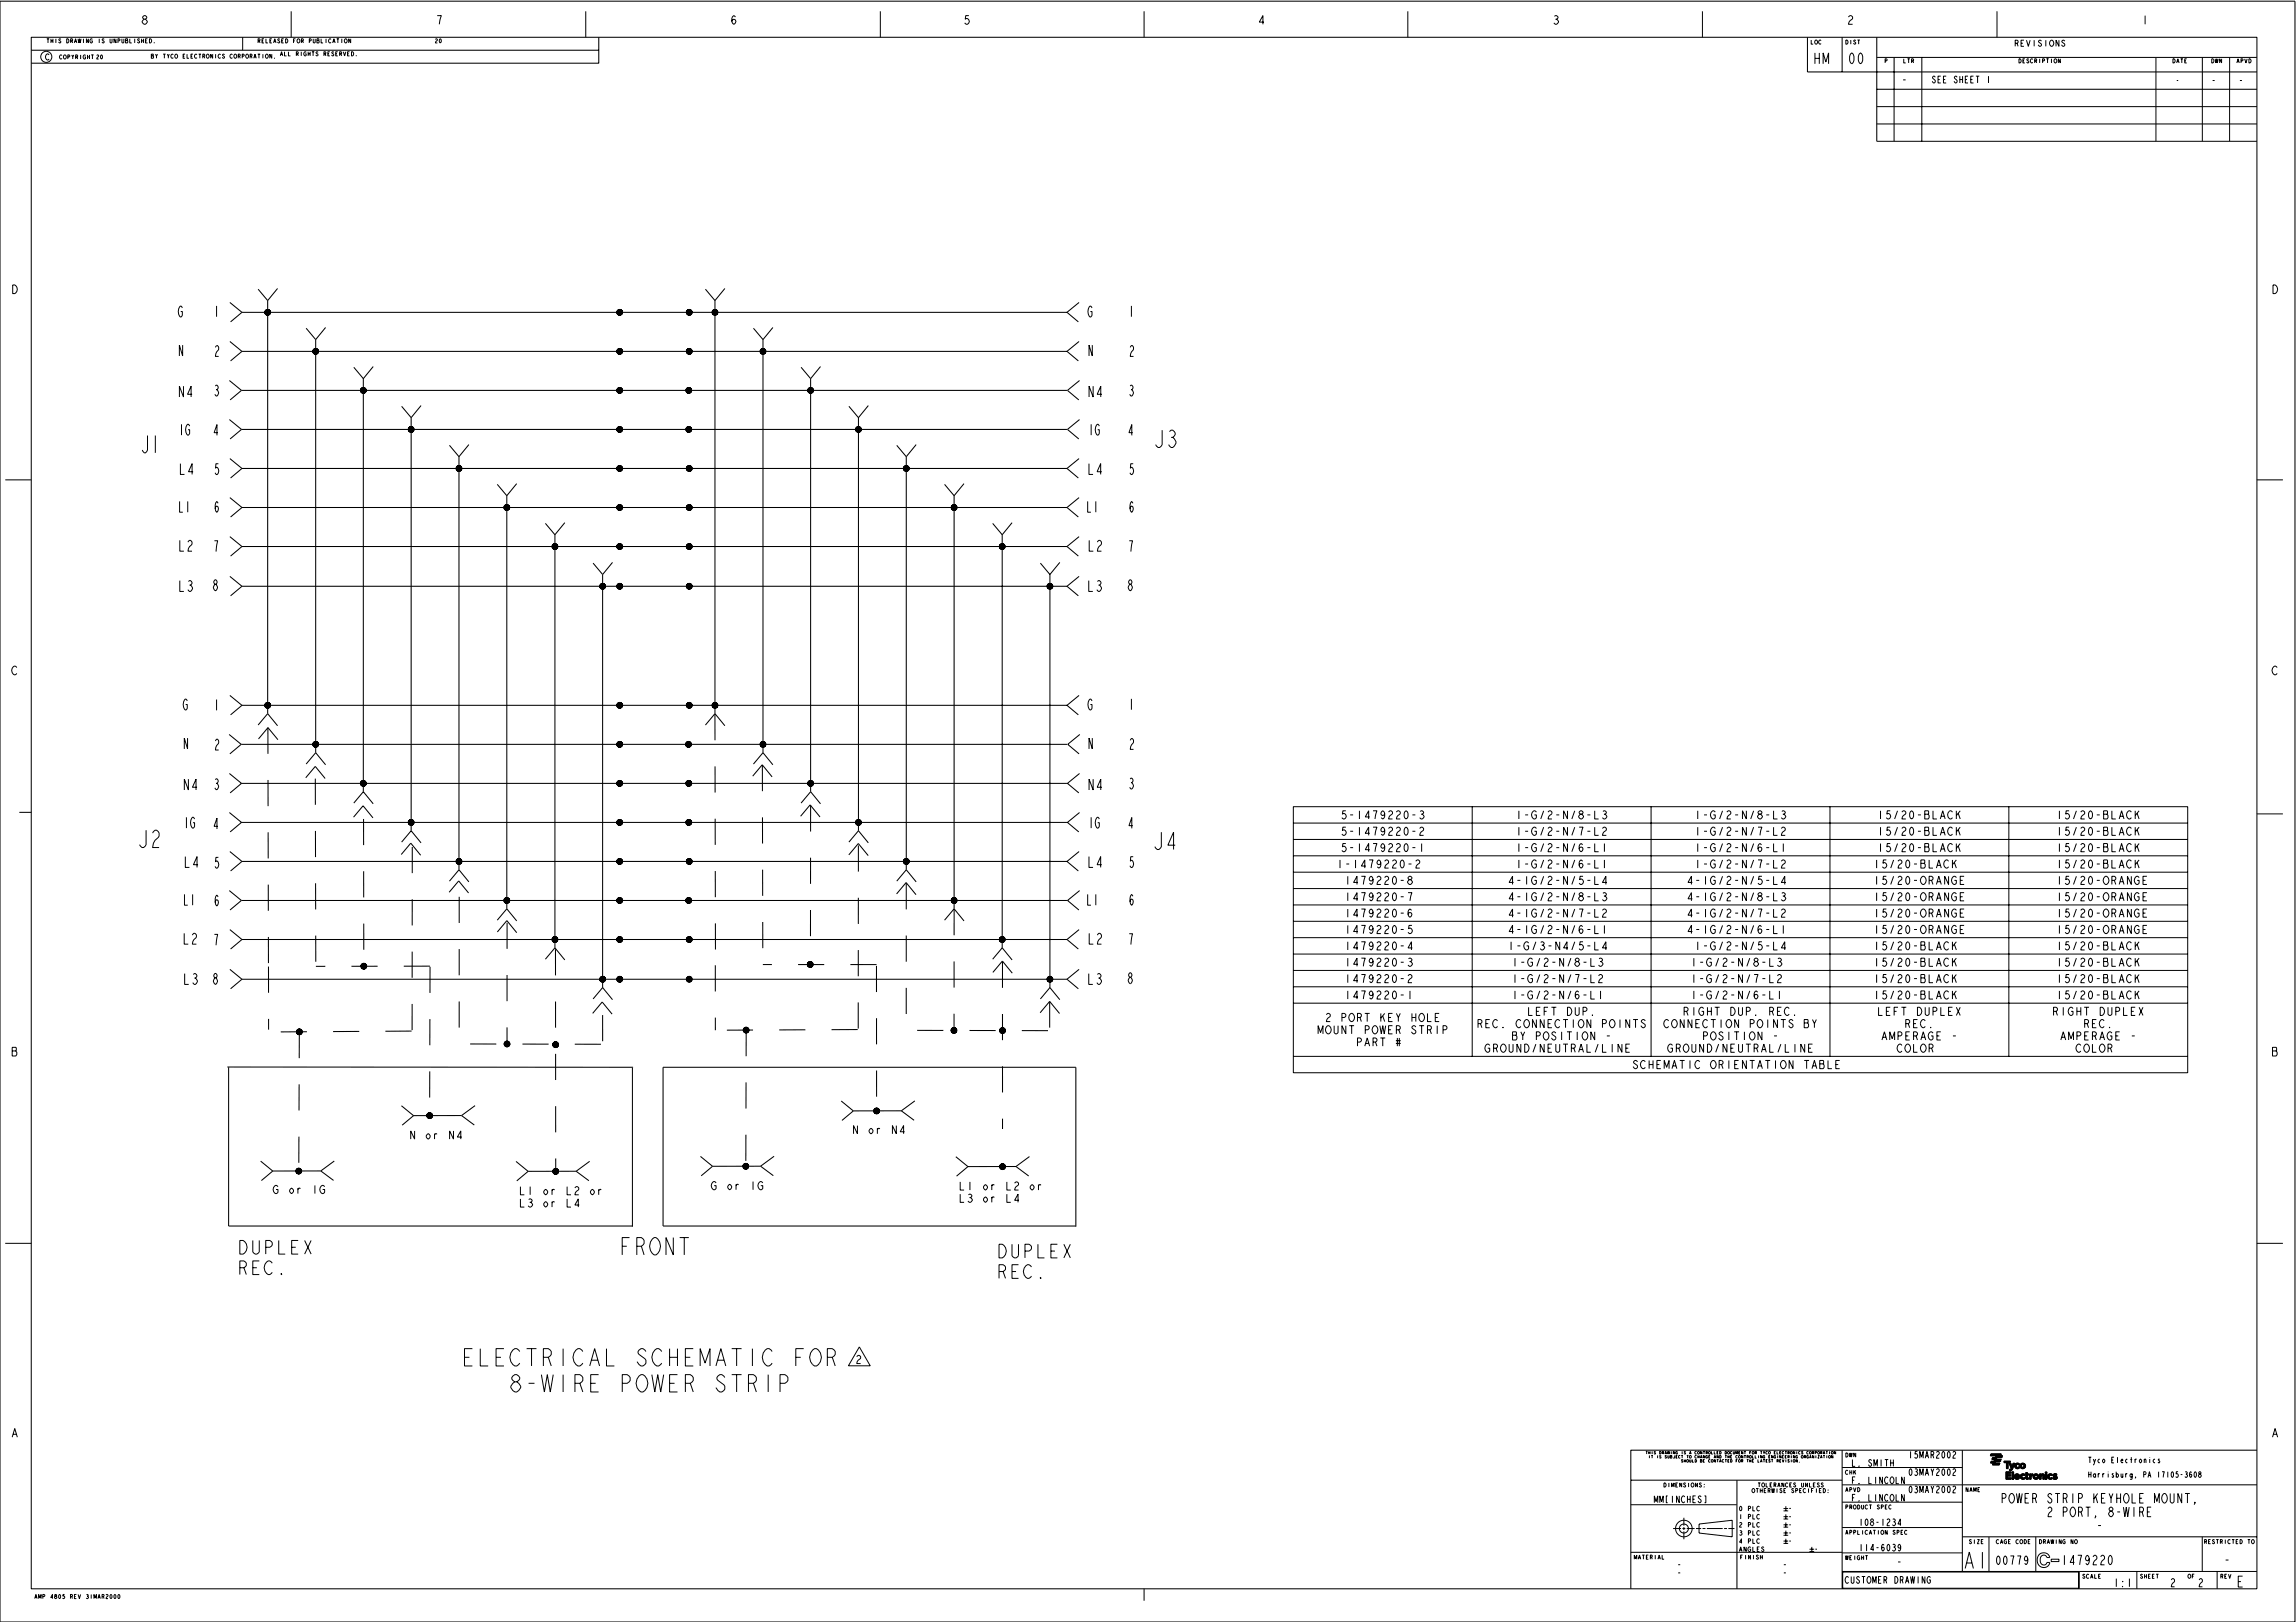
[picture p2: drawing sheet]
<svg xmlns="http://www.w3.org/2000/svg" width="841mm" height="594mm" viewBox="0 0 841 594" stroke-linecap="round" stroke-linejoin="round" font-family="sans-serif">
<g fill="none" stroke="#000" stroke-width=".37">
<path d="M17.1 14.2h.9M17.6 14.2v1.5M18.7 14.2v1.5M18.7 15h.7M19.4 14.2v1.5M20.5 14.2v1.5M22.3 14.5l-.5-.3-.2 .4a.67 .67 0 0 1 .6 .4 .67 .67 0 0 1-.2 .7l-.5-.3M24.5 14.2a.76 .76 0 0 1 .8 .8 .76 .76 0 0 1-.8 .7zM25.9 15l.6-.2v-.5l-.6-.1v1.5M26.3 15l.3 .7M27.2 15.7l.5-1.5 .5 1.5M27.4 15.2h.6"/>
<path d="M28.6 14.2l.3 1.5 .2-1.5 .3 1.5 .3-1.5M30.6 14.2v1.5M32.4 14.2v1.5l-.7-1.5v1.5M33.8 14.5l-.2-.3a.7 .7 0 0 0-.7 .8 .7 .7 0 0 0 .8 .6l.1-.6h-.3M36.4 14.2v1.5M38.2 14.5l-.5-.3-.3 .4a.67 .67 0 0 1 .7 .4 .67 .67 0 0 1-.2 .7l-.5-.3M40.3 14.2v1.3l.3 .2 .5-.2v-1.3M42.5 14.2v1.5l-.7-1.5v1.5M43.2 15l.7-.2v-.5l-.7-.1v1.5M44.7 14.2v1.3l.2 .2 .5-.2v-1.3M46 14.2l.7 .1v1.4h-.7zM46 14.8h.7"/>
<path d="M47.6 14.2v1.5h.7M49.4 14.2v1.5M51.2 14.5l-.5-.3-.3 .4a.67 .67 0 0 1 .6 .4 .67 .67 0 0 1-.1 .7l-.5-.3M51.9 14.2v1.5M51.9 15h.7M52.6 14.2v1.5M52.8 7l-.5-.5a.79 .79 0 0 1 .9-.8l.6 .8-.6 .5M53.3 15h.5M54.1 14.2h-.8v1.5h.8M54.8 14.2a.76 .76 0 0 1 .8 .8 .76 .76 0 0 1-.8 .7zM55.5 19.8l.7 .2-.1 1.4h-.6zM56.6 15.7h.1"/>
<path d="M57 19.8l.3 1.6M57.7 19.8l-.4 .8M59.8 19.8h.9M60.2 19.8v1.6M61.3 19.8l.4 1.6M62 19.8l-.3 .8M67.8 19.8h-.7v1.6h.7M68.5 19.8v1.6h.8M70.7 19.8h-.7v1.6h.7M72.8 19.8h.9M73.2 19.8v1.6M77.9 19.8v1.6l-.7-1.6v1.6"/>
<path d="M79 19.8v1.6M88.9 13.7v4.7M94.4 19.8h.9M94.6 15l.6-.2v-.5l-.6-.1v1.5M94.9 19.8v1.6M95 15l.3 .7M96 15h.5M96.3 19.8v1.6M96.7 14.2h-.7v1.5h.7M97.5 14.2v1.5h.7M98.9 15h.5M99.6 19.8v1.6l-.7-1.6v1.6"/>
<path d="M99.6 14.2h-.7v1.5h.7M100.3 15.7l.4-1.5 .5 1.5M100.4 15.2h.6M102.5 14.5l-.4-.3-.3 .4a.67 .67 0 0 1 .6 .4 .67 .67 0 0 1-.2 .7l-.5-.3M102.9 20h.5M103.2 15h.5M104 14.2h-.8v1.5h.8M104.3 19v1.5h.7M104.7 14.2a.76 .76 0 0 1 .8 .8 .76 .76 0 0 1-.8 .7zM105.7 19v1.5h.7M106.7 4.1v9.6M107.6 15h.4"/>
<path d="M108.3 14.2h-.7v1.5M108.6 19.7l.6-.1v-.5l-.6-.1v1.5M109 19.7l.3 .8M109.1 14.3l.2-.1a.7 .7 0 0 1 .6 .8 .7 .7 0 0 1-.8 .6l-.3-.6zM110.4 19v1.5M110.5 15l.6-.2v-.5l-.6-.1v1.5M110.9 15l.3 .7M112.2 19.2l-.3-.2a.7 .7 0 0 0-.6 .8 .7 .7 0 0 0 .8 .6l.1-.7h-.4M112.9 19v1.5M112.9 19.7h.7M113.3 15l.7-.2v-.5l-.7-.1v1.5M113.6 19v1.5"/>
<path d="M114.3 19h.9M114.7 19v1.5M114.8 14.2v1.3l.3 .2 .4-.2v-1.3M116.1 14.2l.8 .1-.1 1.4h-.7zM116.1 14.8h.7M116.5 19.2l-.4-.2-.3 .3a.67 .67 0 0 1 .6 .5 .67 .67 0 0 1-.1 .7l-.6-.4M117.7 14.2v1.5h.7M118.7 19.7l.6-.1v-.5l-.6-.1v1.5M119.2 19.7l.2 .8M119.5 14.2v1.5M120.1 19.7h.5M120.9 19h-.8v1.5h.8"/>
<path d="M121.3 14.5l-.3-.3a.7 .7 0 0 0-.6 .8 .7 .7 0 0 0 .8 .6l.1-.1M121.9 15.7l.5-1.5 .4 1.5M122.1 15.2h.5M122.3 19.2l-.4-.2-.3 .3a.67 .67 0 0 1 .6 .5 .67 .67 0 0 1-.2 .7l-.5-.4M123 19.7h.5M123.4 14.2h.9M123.8 19h-.8v1.5h.8M123.8 14.2v1.5M124.5 19.7l.6-.1v-.5l-.6-.1v1.5M124.9 19.7l.3 .8M125.3 14.2v1.5M125.8 19l.5 1.5 .4-1.5"/>
<path d="M126.4 14.3l.2-.1a.7 .7 0 0 1 .6 .8 .7 .7 0 0 1-.8 .6l-.2-.6zM127.4 19.7h.4M128.1 19h-.7v1.5h.7M128.5 14.2v1.5l-.7-1.5v1.5M128.8 19a.76 .76 0 0 1 .8 .7 .76 .76 0 0 1-.8 .8zM159.6 14.5l.2-.3 .5 .3-.7 1.2h.7M160.2 5.7h1.5l-.7 3.2M161.2 14.3h.3l.2 .4-.4 1-.3-.5zM214.7 4.1v9.6M269.5 6.3l-.6-.6-.3 .3a2.01 2.01 0 0 0 .3 2.9 .99 .99 0 0 0 .7-.9 .99 .99 0 0 0-.7-1l-.5 .3-.2 .5M322.6 4.1v9.6M355 5.7h-1.1l-.2 1.3a1 1 0 0 1 1.5 .7 1 1 0 0 1-1.1 1.2l-.6-.5"/>
<path d="M419.3 4.1v9.6M463.2 8.1h-1.7l1.3-2.4v3.2M515.9 4.1v9.6M569.6 6l.4-.3a.79 .79 0 0 1 .9 .8l-.5 .5a.88 .88 0 0 1 .5 1.4 .88 .88 0 0 1-1.5 0M570 7h.4M623.9 4.1v9.6M663.7 14.7v1.5h.7M665.1 19.4v4M666.7 19.4v4M667.3 14.9l-.2-.2a.71 .71 0 0 0-.7 .8 .71 .71 0 0 0 .8 .6l.1-.2M676.4 14.7a.76 .76 0 0 1 .8 .7 .76 .76 0 0 1-.8 .8zM677.4 6.3l.5-.6 1 .6a1.22 1.22 0 0 1-1 1.3l-.5 1.3h1.5"/>
<path d="M678.2 19.7l.4-.3a2.7 2.7 0 0 1 0 4 2.83 2.83 0 0 1-.4-3.7zM678.2 14.7v1.5M680 14.9l-.4-.2-.3 .4a.66 .66 0 0 1 .6 .4 .66 .66 0 0 1-.1 .7l-.6-.4M680.7 14.7h.9M681.1 14.7v1.5M681.4 19.7l.4-.3a2.7 2.7 0 0 1 0 4 2.84 2.84 0 0 1-.4-3.7zM731.8 4.1v9.6M738.5 15.9l.9-.2v-.8l-.9-.2v2.3M739.1 15.9l.4 1.1M740.6 15.9h.7M741.7 14.7h-1.1v2.3h1.1M742.6 14.7l.7 2.3 .7-2.3"/>
<path d="M745.4 14.7v2.3M748.1 15.1l-.4-.4-.7 .4 1.1 1.1-.1 .6-.6 .2-.5-.6M749.7 14.7v2.3M751.4 14.9l.3-.2a1.14 1.14 0 0 1 .9 1.2 1.14 1.14 0 0 1-.9 1.1l-.7-1.1zM754.5 14.7v2.3l-1.1-2.3v2.3M756.6 15.1l-.4-.4-.6 .4 1 1.1-.1 .6-.5 .2-.6-.6M786.1 5.7v3.2M18 20.1l-.4-.4a1.14 1.14 0 0 0-1 1.2 1.14 1.14 0 0 0 1 1.1l.4-.4M22.7 20.4l-.3-.3a.7 .7 0 0 0-.6 .8 .7 .7 0 0 0 .8 .6l.1-.1M24.8 20.9l.7-.2v-.5l-.7-.1v1.5M26.3 20.1l.4 1.5M27 20.1l-.3 .8"/>
<path d="M27.7 20.9l.7-.2v-.5l-.7-.1v1.5M28.2 20.9l.3 .7M29.5 20.1v1.5M31.3 20.4l-.2-.3a.7 .7 0 0 0-.7 .8 .7 .7 0 0 0 .9 .6v-.6h-.3M32.1 20.1v1.5M32.1 20.9h.7M32.8 20.1v1.5M33.4 20.1h.9M33.9 20.1v1.5M35.4 20.4l.3-.3 .4 .3-.7 1.2h.7M37 20.2h.4l.1 .4-.3 1-.4-.5zM55.5 20.5h.6"/>
<path d="M63.5 20.1l-.3-.3a.7 .7 0 0 0-.6 .8 .7 .7 0 0 0 .8 .6l.1-.1M67.1 20.6h.4M70 20.6h.4M72.1 20.1l-.2-.3a.7 .7 0 0 0-.6 .8 .7 .7 0 0 0 .8 .6l.1-.1M74.3 20.6l.6-.1v-.5l-.6-.2v1.6M74.8 20.6l.2 .8M80.8 20.1l-.3-.3a.7 .7 0 0 0-.6 .8 .7 .7 0 0 0 .8 .6l.1-.1M82.3 20.1l-.5-.3-.3 .4a.66 .66 0 0 1 .6 .4 .66 .66 0 0 1-.1 .8l-.6-.4M85.1 20.1l-.2-.3a.7 .7 0 0 0-.7 .8 .7 .7 0 0 0 .9 .6v-.1M87.3 20.6l.6-.1v-.5l-.6-.2v1.6M87.8 20.6l.2 .8M88.8 20.6l.6-.1v-.5l-.6-.2v1.6"/>
<path d="M91.6 20.6l.7-.1v-.5l-.7-.2v1.6M92.1 20.6l.3 .8M93 21.4l.4-1.6 .5 1.6M93.2 20.8h.5M100.7 21.4h.1M102.7 20.5l.5-1.5 .4 1.5M130.6 20.5h.1M665.1 21.4h1.6M668.1 23.4v-4l1 3.3 1-3.3v4M687.7 39.1h139.3M687.7 21h139.4M690.8 22.3l.6-.1v-.5l-.6-.2v1.6"/>
<path d="M697.4 29.3h.9M697.6 21.5v1.6h.7M699 21.5h.9M699.4 21.5v1.6M700.5 22.3l.6-.1v-.5l-.6-.2v1.6M701 22.3l.2 .8M704.3 21v30.8M709.2 28.3l-.4-.4-.6 .4 1 1.3-.1 .6-.5 .2-.5-.6M710.2 29.2h.6M711.2 27.9h-1v2.5h1M712.2 29.2h.6M713.2 27.9h-1v2.5h1"/>
<path d="M717.2 28.3l-.4-.4-.6 .4 1 1.3-.1 .6-.5 .2-.5-.6M718.2 29.2h1M718.2 27.9v2.5M719.2 27.9v2.5M720.2 29.2h.6M721.2 27.9h-1v2.5h1M722.2 29.2h.6M723.2 27.9h-1v2.5h1M724.1 27.9h1.2M724.7 27.9v2.5M728.7 27.9v2.5M739.9 21.5a.76 .76 0 0 1 .8 .8 .76 .76 0 0 1-.8 .8z"/>
<path d="M741.3 22.3h.4M742 21.5h-.7v1.6h.7M743.5 21.8l-.5-.3-.3 .4a.66 .66 0 0 1 .6 .4 .66 .66 0 0 1-.1 .8l-.5-.4M744.9 21.8l-.3-.3a.7 .7 0 0 0-.6 .8 .7 .7 0 0 0 .8 .6l.1-.1M745.6 22.3l.7-.1v-.5l-.7-.2v1.6M746.1 22.3l.3 .8M747.4 21.5v1.6M748.5 22.3l.7-.1v-.5l-.7-.2v1.6M749.9 21.5h.9M750.3 21.5v1.6M751.8 21.5v1.6M755 21.5v1.6l-.7-1.6v1.6"/>
<path d="M790.1 21v30.8M796.3 21.5a.76 .76 0 0 1 .8 .8 .76 .76 0 0 1-.8 .8zM797.6 23.1l.5-1.6 .4 1.6M797.7 29.5h.5M797.8 22.6h.6M799.1 21.5h.9M799.5 21.5v1.6M800.6 22.3h.5M801.3 21.5h-.7v1.6h.7M807.1 21v30.8M810.5 21.5a.76 .76 0 0 1 .8 .8 .76 .76 0 0 1-.8 .8zM810.8 29.5h.8"/>
<path d="M811.8 21.5l.2 1.6 .3-1.6 .3 1.6 .2-1.6M814.1 21.5v1.6l-.7-1.6v1.6M817 32.7v19.1M817.1 21v11.7M819.7 23.1l.4-1.6 .5 1.6M819.9 22.6h.5M820.8 29.5h.8M821.2 22.3l.7-.1v-.5l-.7-.2v1.6M822.6 21.5l.4 1.6 .5-1.6M824.1 21.5a.76 .76 0 0 1 .8 .8 .76 .76 0 0 1-.8 .8zM687.7 51.8h139.3M687.7 45.4h139.3"/>
<path d="M4.7 104.4a1.59 1.59 0 0 1 1.6 1.6 1.59 1.59 0 0 1-1.6 1.6zM66.8 112.9l-.4-.7a2.41 2.41 0 0 0 0 4l.4-.7v-1.3h-.6M79.4 112.1v4M400.2 112.9l-.5-.7a2.41 2.41 0 0 0 0 4l.5-.7v-1.3h-.6M414.6 112.1v4M833 104.4a1.59 1.59 0 0 1 1.6 1.6 1.59 1.59 0 0 1-1.6 1.6zM66.9 126.5v3.9l-1.2-3.9v3.9M78.9 127.3l.5-.7h.3a1.41 1.41 0 0 1-.3 2.4l-.5 1.6h1.2M400.3 126.5v3.9l-1.2-3.9v3.9M414.2 127.3l.4-.7h.3a1.41 1.41 0 0 1-.3 2.4l-.4 1.6h1.2M54.1 159.6v5.3l-.8 1.1h-.4l-.8-1.1M56.9 159.6v6.4"/>
<path d="M66.5 155.5v4M67.2 141.5v4l-1.5-4v4M69.5 156.2l-.5-.7a2.41 2.41 0 0 0 0 4l.5-.7v-1.3h-.6M70.4 144.5h-1.7l1.3-3v4M78.9 141.5l.3-.3a.88 .88 0 0 1 .8 .7 .88 .88 0 0 1-.5 .9 1.28 1.28 0 0 1 .6 1.3 1.28 1.28 0 0 1-.9 1l-.4-.6M79.2 142.8h.3M79.8 158.6h-1.3l1-3v4M399.9 155.5v4M400.6 141.5v4l-1.5-4v4M402.8 156.2l-.4-.7a2.41 2.41 0 0 0 0 4l.4-.7v-1.3h-.6M403.8 144.5h-1.7l1.3-3v4M414.2 141.5l.2-.3a.88 .88 0 0 1 .8 .7 .88 .88 0 0 1-.5 .9 1.28 1.28 0 0 1 .7 1.3 1.28 1.28 0 0 1-1 1l-.4-.6"/>
<path d="M414.4 142.8h.3M415 158.6h-1.3l1.1-3v4M425.9 157.6v5.3l-.9 1.1h-.6l-.9-1.1M428.6 158.2l.6-.6a1.33 1.33 0 0 1 1.2 .7 1.33 1.33 0 0 1-.1 1.5l-.6 .5a1.92 1.92 0 0 1 1.2 2.1 1.92 1.92 0 0 1-1.7 1.6l-.9-1.1M1.9 175.9h9.6M66.1 169.9v4h1.5M70.8 172.9h-1.7l1.3-3v4M80 169.9h-.9l-.1 1.7 .3-.3a1.42 1.42 0 0 1 .9 1.3 1.42 1.42 0 0 1-.9 1.3l-.5-.6M399.1 169.9v4h1.4M403.7 172.9h-1.7l1.3-3v4M415.3 169.9h-.9l-.2 1.7 .3-.3a1.42 1.42 0 0 1 .9 1.3 1.42 1.42 0 0 1-.9 1.3l-.4-.6M429.2 160.3h.5"/>
<path d="M827.1 175.9h9.5M65.8 183.7v4h1.2M65.9 198v4h1.5M68.8 183.7v4M68.9 198.7l.5-.7h.4l.6 .7a1.55 1.55 0 0 1-1 1.6l-.5 1.7h1.5M78.6 198.2h1.2l-.6 3.9M79.9 184.5l-.4-.7a3.3 3.3 0 0 0 0 4 1.53 1.53 0 0 0 0-2.4l-.5 .4-.1 .6M398.6 183.7v4h1.2M399.1 198v4h1.5M401.6 183.7v4M402.1 198.7l.6-.7h.4l.5 .7a1.55 1.55 0 0 1-.9 1.6l-.6 1.7h1.5M413.8 198.2h1.2l-.6 3.9"/>
<path d="M415.1 184.5l-.4-.7a3.3 3.3 0 0 0 0 4 1.53 1.53 0 0 0 0-2.4l-.4 .4-.2 .6M65.9 212.8v3.9h1.5M69.1 213.1l.3-.3a.83 .83 0 0 1 .8 .4 .83 .83 0 0 1 0 .9l-.4 .3a1.2 1.2 0 0 1 .8 1.3 1.2 1.2 0 0 1-1.2 1l-.5-.6M69.4 214.4h.4M78.8 214.1a1.19 1.19 0 0 1 .9 1.2 1.19 1.19 0 0 1-.9 1.2l-.6-1zM78.8 214.1a.88 .88 0 0 1-.5-.9 .88 .88 0 0 1 .8-.7 .97 .97 0 0 1 0 1.6M399 212.8v3.9h1.5M402.2 213.1l.3-.3a.83 .83 0 0 1 .8 .4 .83 .83 0 0 1 0 .9l-.4 .3a1.2 1.2 0 0 1 .7 1.3 1.2 1.2 0 0 1-1.1 1l-.5-.6M402.5 214.4h.4M414 214.1a1.19 1.19 0 0 1 1 1.2 1.19 1.19 0 0 1-1 1.2l-.6-1zM414 214.1a.88 .88 0 0 1-.4-.9 .88 .88 0 0 1 .7-.7 .97 .97 0 0 1 0 1.6M6.2 244.7l-.6-.6a1.61 1.61 0 0 0-1.3 1.6 1.61 1.61 0 0 0 1.3 1.6l.6-.5"/>
<path d="M68.6 256.9l-.4-.7a2.41 2.41 0 0 0 0 4l.4-.7v-1.3h-.6M79.4 256.4v3.9M400.2 256.9l-.5-.7a2.41 2.41 0 0 0 0 4l.5-.7v-1.3h-.6M414.6 256.1v4M834.5 244.7l-.6-.6a1.61 1.61 0 0 0-1.3 1.6 1.61 1.61 0 0 0 1.3 1.6l.6-.5M68.7 270.5v4l-1.2-4v4M78.9 271.6l.5-.7h.3a1.41 1.41 0 0 1-.3 2.3l-.5 1.7h1.2M400.3 270.5v4l-1.2-4v4M414.2 271.3l.4-.6h.3a1.41 1.41 0 0 1-.3 2.3l-.4 1.6h1.2M7.1 297.7h4.4M68.3 299.5v4M69 285.5v4l-1.5-4v4"/>
<path d="M72.2 288.5h-1.7l1.3-3v4M78.9 285.8l.3-.4a.88 .88 0 0 1 .8 .7 .88 .88 0 0 1-.5 1 1.28 1.28 0 0 1 .6 1.2 1.28 1.28 0 0 1-.9 1.1l-.4-.7M79.2 287.1h.3M399.9 299.5v4M400.6 285.5v4l-1.5-4v4M403.8 288.5h-1.7l1.3-3v4M414.2 285.5l.2-.3a.88 .88 0 0 1 .8 .7 .88 .88 0 0 1-.5 .9 1.28 1.28 0 0 1 .7 1.3 1.28 1.28 0 0 1-1 1.1l-.4-.7M414.4 286.8h.3M473.9 295.6h327.8v97.5h-327.8zM493.2 297.1h-1.1l-.2 1.3a.91 .91 0 0 1 1.5 .7 .91 .91 0 0 1-1.5 .8l-.1-.3M494.8 298.6h1.1M498.2 297.1v3"/>
<path d="M501.9 299.4h-1.6l1.3-2.3v3M503.2 297.1h1.4l-.7 3M507.4 298.1l-.1 .5-.6 .3-.5-.3a1.09 1.09 0 0 1 .5-1.5l.4 .3a1.9 1.9 0 0 1-.4 2.7l-.5-.5M508.9 297.6l.5-.5 .9 .5a1.16 1.16 0 0 1-.9 1.3l-.5 1.2h1.4M511.7 297.6l.5-.5 .9 .5a1.16 1.16 0 0 1-.9 1.3l-.5 1.2h1.4M514.9 297.4l.4-.3 .3 .3a1.89 1.89 0 0 1-.3 2.7l-.4-.2a2.08 2.08 0 0 1 0-2.5zM517.6 298.6h1.1M520.4 297.4l.4-.3a.75 .75 0 0 1 .9 .8l-.6 .5a.83 .83 0 0 1 .5 1.3 .83 .83 0 0 1-1.3-.1M520.8 298.4h.3M539.5 295.6v91.5M556.6 297.1v3M558.9 298.6h1.1"/>
<path d="M563 297.6l-.5-.5a1.53 1.53 0 0 0-1.3 1.5 1.53 1.53 0 0 0 1.3 1.5l.5-.5v-1h-.7M565.7 297.1l-1.1 3M567.3 297.6l.5-.5 .9 .5a1.16 1.16 0 0 1-.9 1.3l-.5 1.2h1.4M570.3 298.6h1.1M574.4 297.1v3l-1.4-3v3M577.1 297.1l-1.1 3M579.2 298.4l-.5-.5a.75 .75 0 0 1 .9-.8l.5 .5-.5 .8M581.7 298.6h1.1M584.4 297.1v3h1.4M587.4 297.4l.4-.3a.75 .75 0 0 1 .9 .8l-.6 .5a.83 .83 0 0 1 .5 1.3 .83 .83 0 0 1-1.4-.1M587.8 298.4h.3M605 295.6v91.5"/>
<path d="M622.1 297.1v3M624.5 298.6h1M628.6 297.6l-.6-.5a1.53 1.53 0 0 0-1.2 1.5 1.53 1.53 0 0 0 1.2 1.5l.6-.5v-1h-.8M631.2 297.1l-1 3M632.8 297.6l.6-.5 .9 .5a1.16 1.16 0 0 1-.9 1.3l-.6 1.2h1.5M635.9 298.6h1M640 297.1v3l-1.5-3v3M642.6 297.1l-1 3M644.8 298.4l-.6-.5a.75 .75 0 0 1 .9-.8l.6 .5-.6 .8M647.3 298.6h1M649.9 297.1v3h1.5M653 297.4l.7-.3 .5 .5-.5 .8a.84 .84 0 0 1 .5 1.3 .84 .84 0 0 1-1.4-.1"/>
<path d="M653.3 298.4h.4M670.6 295.6v91.5M689.1 297.1v3M692.7 297.1h-1.1l-.2 1.3a.95 .95 0 0 1 1.4 .6 .95 .95 0 0 1-1 1.1l-.5-.5M695.4 297.1l-1.1 3M697 297.6l.5-.5 .9 .5a1.15 1.15 0 0 1-.9 1.3l-.5 1.2h1.4M700.2 297.4l.3-.3 .4 .3a1.88 1.88 0 0 1-.4 2.7l-.3-.2a2.08 2.08 0 0 1 0-2.5zM702.8 298.6h1.1M705.3 297.1h1.3l.2 .3-.2 1 .3 .5v.7l-.3 .5h-1.3zM705.3 298.4h1.3M708.4 297.1v3h1.4M711.4 299.1h1.1"/>
<path d="M715.5 297.6l-.6-.5a1.53 1.53 0 0 0-1.2 1.5 1.53 1.53 0 0 0 1.2 1.5l.6-.5M716.9 297.1v3M717.6 298.1l.7 2M718.3 297.1l-1.4 1.8M736.1 295.6v91.5M754.7 297.1v3M758.2 297.1h-1l-.2 1.3a.95 .95 0 0 1 1.4 .6 .95 .95 0 0 1-1.1 1.1l-.5-.5M760.9 297.1l-1.1 3M762.5 297.6l.5-.5 .9 .5a1.16 1.16 0 0 1-.9 1.3l-.5 1.2h1.4M765.7 297.4l.4-.3 .3 .3a1.89 1.89 0 0 1-.3 2.7l-.4-.2a2.08 2.08 0 0 1 0-2.5zM768.4 298.6h1.1M770.9 297.1h1.2l.2 .3-.2 1 .4 .5v.7l-.4 .5h-1.2z"/>
<path d="M770.9 298.4h1.2M773.9 297.1v3h1.4M776.9 299.1h1.1M781 297.6l-.5-.5a1.53 1.53 0 0 0-1.2 1.5 1.53 1.53 0 0 0 1.2 1.5l.5-.5M782.5 297.1v3M783.2 298.1l.7 2M783.9 297.1l-1.4 1.8M827.1 298.3h9.5M53.5 304.3v5.2l-.9 1.1h-.6l-.9-1.1M55.9 305.3l.9-1h.6l.9 1a2.47 2.47 0 0 1-1.5 2.7l-.6 1-.3 1.6h2.4M67.9 313.9v4h1.5M71.3 300.2l-.4-.7a2.41 2.41 0 0 0 0 4l.4-.7v-1.3h-.6"/>
<path d="M72.6 316.9h-1.7l1.3-3v4M79.8 302.8h-1.3l1-3v4M80 314.2h-.9l-.1 1.7 .3-.4a1.42 1.42 0 0 1 .9 1.3 1.42 1.42 0 0 1-.9 1.4l-.5-.7M399.1 313.9v4h1.4M402.8 300.2l-.4-.7a2.41 2.41 0 0 0 0 4l.4-.7v-1.3h-.6M403.7 316.9h-1.7l1.3-3v4M415 302.6h-1.3l1.1-3v4M415.3 314h-.9l-.2 1.6 .3-.3a1.42 1.42 0 0 1 .9 1.3 1.42 1.42 0 0 1-.9 1.3l-.4-.6M425.6 305v5.3l-.9 1h-.6l-.9-1M430.7 309.7h-2.7l2.1-4.7v6.3M473.9 301.6h327.8M473.9 307.6h327.8"/>
<path d="M473.9 313.6h327.8M473.9 319.6h327.8M491 315.1v3M493.2 303.1h-1.1l-.2 1.3a.95 .95 0 0 1 1.4 .6 .95 .95 0 0 1-1 1.1l-.5-.5M493.2 309.1h-1.1l-.2 1.3a.95 .95 0 0 1 1.4 .6 .95 .95 0 0 1-1 1.1l-.5-.5M493.4 316.6h1M494.8 304.6h1.1M494.8 310.6h1.1M496.7 315.1v3M498.2 303.1v3M498.2 309.1v3M500.5 317.4h-1.6l1.2-2.3v3"/>
<path d="M501.7 315.1h1.5l-.8 3M501.9 305.4h-1.6l1.3-2.3v3M501.9 311.4h-1.6l1.3-2.3v3M503.2 303.1h1.4l-.7 3M503.2 309.1h1.4l-.7 3M506 316.1l-.2 .5-.5 .3-.5-.3a1.09 1.09 0 0 1 .5-1.5l.3 .3a1.9 1.9 0 0 1-.3 2.7l-.5-.5M507.4 304.1l-.1 .5-.6 .3-.5-.3a1.09 1.09 0 0 1 .5-1.5l.4 .3a1.9 1.9 0 0 1-.4 2.7l-.5-.5M507.4 310.1l-.1 .5-.6 .3-.5-.3a1.09 1.09 0 0 1 .5-1.5l.4 .3a1.9 1.9 0 0 1-.4 2.7l-.5-.5M507.4 315.6l.6-.5 .9 .5a1.16 1.16 0 0 1-.9 1.3l-.6 1.2h1.5M508.9 303.6l.5-.5 .9 .5a1.16 1.16 0 0 1-.9 1.3l-.5 1.2h1.4M508.9 309.6l.5-.5 .9 .5a1.16 1.16 0 0 1-.9 1.3l-.5 1.2h1.4M510.3 315.6l.5-.5 .9 .5a1.16 1.16 0 0 1-.9 1.3l-.5 1.2h1.4"/>
<path d="M511.7 303.6l.5-.5 .9 .5a1.16 1.16 0 0 1-.9 1.3l-.5 1.2h1.4M511.7 309.6l.5-.5 .9 .5a1.16 1.16 0 0 1-.9 1.3l-.5 1.2h1.4M513.5 315.4l.3-.3 .4 .3a1.89 1.89 0 0 1-.4 2.7l-.3-.2a2.08 2.08 0 0 1 0-2.5zM514.9 303.4l.4-.3 .3 .3a1.89 1.89 0 0 1-.3 2.7l-.4-.2a2.08 2.08 0 0 1 0-2.5zM514.9 309.4l.4-.3 .3 .3a1.89 1.89 0 0 1-.3 2.7l-.4-.2a2.08 2.08 0 0 1 0-2.5zM516.2 316.6h1M517.6 304.6h1.1M517.6 310.6h1.1M518.8 315.6l.6-.5 .9 .5a1.16 1.16 0 0 1-.9 1.3l-.6 1.2h1.5M520.3 303.6l.5-.5 .9 .5a1.15 1.15 0 0 1-.9 1.3l-.5 1.2h1.4M521 309.1v3M556.6 303.1v3"/>
<path d="M556.6 309.1v3M556.6 315.1v3M558.9 304.6h1.1M558.9 310.6h1.1M558.9 316.6h1.1M563 303.6l-.5-.5a1.53 1.53 0 0 0-1.3 1.5 1.53 1.53 0 0 0 1.3 1.5l.5-.5v-1h-.7M563 309.6l-.5-.5a1.53 1.53 0 0 0-1.3 1.5 1.53 1.53 0 0 0 1.3 1.5l.5-.5v-1h-.7M563 315.6l-.5-.5a1.53 1.53 0 0 0-1.3 1.5 1.53 1.53 0 0 0 1.3 1.5l.5-.5v-1h-.7M565.7 303.1l-1.1 3M565.7 309.1l-1.1 3M565.7 315.1l-1.1 3M567.3 303.6l.5-.5 .9 .5a1.15 1.15 0 0 1-.9 1.3l-.5 1.2h1.4"/>
<path d="M567.3 309.6l.5-.5 .9 .5a1.16 1.16 0 0 1-.9 1.3l-.5 1.2h1.4M567.3 315.6l.5-.5 .9 .5a1.16 1.16 0 0 1-.9 1.3l-.5 1.2h1.4M570.3 304.6h1.1M570.3 310.6h1.1M570.3 316.6h1.1M574.4 303.1v3l-1.4-3v3M574.4 309.1v3l-1.4-3v3M574.4 315.1v3l-1.4-3v3M577.1 303.1l-1.1 3M577.1 309.1l-1.1 3M577.1 315.1l-1.1 3M578.7 303.1h1.4l-.7 3"/>
<path d="M579.9 309.6l-.5-.5-.4 .3a1.9 1.9 0 0 0 .4 2.7 .93 .93 0 0 0 .6-.8 .93 .93 0 0 0-.6-.9l-.5 .2-.2 .5M579.9 315.6l-.5-.5-.4 .3a1.9 1.9 0 0 0 .4 2.7 .93 .93 0 0 0 .6-.8 .93 .93 0 0 0-.6-.9l-.5 .2-.2 .5M581.7 304.6h1.1M581.7 310.6h1.1M581.7 316.6h1.1M584.4 303.1v3h1.4M584.4 309.1v3h1.4M584.4 315.1v3h1.4M587.2 303.6l.6-.5 .9 .5a1.15 1.15 0 0 1-.9 1.3l-.6 1.2h1.5M587.9 309.1v3M587.9 315.1v3M622.1 303.1v3"/>
<path d="M622.1 309.1v3M622.1 315.1v3M624.5 304.6h1M624.5 310.6h1M624.5 316.6h1M628.6 303.6l-.6-.5a1.53 1.53 0 0 0-1.2 1.5 1.53 1.53 0 0 0 1.2 1.5l.6-.5v-1h-.8M628.6 309.6l-.6-.5a1.53 1.53 0 0 0-1.2 1.5 1.53 1.53 0 0 0 1.2 1.5l.6-.5v-1h-.8M628.6 315.6l-.6-.5a1.53 1.53 0 0 0-1.2 1.5 1.53 1.53 0 0 0 1.2 1.5l.6-.5v-1h-.8M631.2 303.1l-1 3M631.2 309.1l-1 3M631.2 315.1l-1 3M632.8 303.6l.6-.5 .9 .5a1.15 1.15 0 0 1-.9 1.3l-.6 1.2h1.5"/>
<path d="M632.8 309.6l.6-.5 .9 .5a1.16 1.16 0 0 1-.9 1.3l-.6 1.2h1.5M632.8 315.6l.6-.5 .9 .5a1.16 1.16 0 0 1-.9 1.3l-.6 1.2h1.5M635.9 304.6h1M635.9 310.6h1M635.9 316.6h1M640 303.1v3l-1.5-3v3M640 309.1v3l-1.5-3v3M640 315.1v3l-1.5-3v3M642.6 303.1l-1 3M642.6 309.1l-1 3M642.6 315.1l-1 3M644.2 303.1h1.5l-.8 3"/>
<path d="M644.2 315.1h1.5l-.8 3M645.5 309.6l-.6-.5-.3 .3a1.9 1.9 0 0 0 .3 2.7 .93 .93 0 0 0 .7-.8 .93 .93 0 0 0-.7-.9l-.5 .2-.2 .5M647.3 304.6h1M647.3 310.6h1M647.3 316.6h1M649.9 303.1v3h1.5M649.9 315.1v3h1.5M649.9 309.1v3h1.5M652.8 303.6l.5-.5 .9 .5a1.16 1.16 0 0 1-.9 1.3l-.5 1.2h1.4M652.8 315.6l.5-.5 .9 .5a1.17 1.17 0 0 1-.9 1.3l-.5 1.2h1.4M653.5 309.1v3M687.7 315.1v3"/>
<path d="M689.1 303.1v3M689.1 309.1v3M691.3 315.1h-1.1l-.2 1.3a.91 .91 0 0 1 1.4 .7 .91 .91 0 0 1-1.4 .8l-.2-.3M692.7 303.1h-1.1l-.2 1.3a.95 .95 0 0 1 1.4 .6 .95 .95 0 0 1-1 1.1l-.5-.5M692.7 309.1h-1.1l-.2 1.3a.95 .95 0 0 1 1.4 .6 .95 .95 0 0 1-1 1.1l-.5-.5M693.9 315.1l-1 3M695.4 303.1l-1.1 3M695.4 309.1l-1.1 3M695.5 315.6l.6-.5 .9 .5a1.16 1.16 0 0 1-.9 1.3l-.6 1.2h1.5M697 303.6l.5-.5 .9 .5a1.15 1.15 0 0 1-.9 1.3l-.5 1.2h1.4M697 309.6l.5-.5 .9 .5a1.15 1.15 0 0 1-.9 1.3l-.5 1.2h1.4M698.7 315.4l.4-.3 .3 .3a1.9 1.9 0 0 1-.3 2.7l-.4-.2a2.08 2.08 0 0 1 0-2.5z"/>
<path d="M700.2 303.4l.3-.3 .4 .3a1.89 1.89 0 0 1-.4 2.7l-.3-.2a2.08 2.08 0 0 1 0-2.5zM700.2 309.4l.3-.3 .4 .3a1.89 1.89 0 0 1-.4 2.7l-.3-.2a2.08 2.08 0 0 1 0-2.5zM701.4 316.6h1.1M702.8 304.6h1.1M702.8 310.6h1.1M703.9 315.1h1.3l.1 .3-.1 1 .3 .5v.7l-.3 .5h-1.3zM703.9 316.4h1.3M705.3 303.1h1.3l.2 .3-.2 1 .3 .5v.7l-.3 .5h-1.3zM705.3 309.1h1.3l.2 .3-.2 1 .3 .5v.7l-.3 .5h-1.3zM705.3 304.4h1.3M705.3 310.4h1.3M706.9 315.1v3h1.5"/>
<path d="M708.4 303.1v3h1.4M708.4 309.1v3h1.4M709.6 318.1l.9-3 .9 3M710 317.1h1M711 300.1l.9-3 .9 3M711 306.1l.9-3 .9 3M711 312.1l.9-3 .9 3M711.4 305.1h1.1M711.4 311.1h1.1M714.1 315.6l-.6-.5a1.52 1.52 0 0 0-1.2 1.5 1.52 1.52 0 0 0 1.2 1.5l.6-.5M715.5 303.6l-.6-.5a1.53 1.53 0 0 0-1.2 1.5 1.53 1.53 0 0 0 1.2 1.5l.6-.5M715.5 309.6l-.6-.5a1.53 1.53 0 0 0-1.2 1.5 1.53 1.53 0 0 0 1.2 1.5l.6-.5"/>
<path d="M715.5 315.1v3M716.2 316.1l.7 2M716.9 303.1v3M716.9 309.1v3M716.9 315.1l-1.4 1.8M717.6 304.1l.7 2M717.6 310.1l.7 2M718.3 303.1l-1.4 1.8M718.3 309.1l-1.4 1.8M754.7 303.1v3M754.7 309.1v3M754.7 315.1v3"/>
<path d="M758.2 303.1h-1l-.2 1.3a.95 .95 0 0 1 1.4 .6 .95 .95 0 0 1-1.1 1.1l-.5-.5M758.2 309.1h-1l-.2 1.3a.95 .95 0 0 1 1.4 .6 .95 .95 0 0 1-1.1 1.1l-.5-.5M758.2 315.1h-1l-.2 1.3a.95 .95 0 0 1 1.4 .6 .95 .95 0 0 1-1.1 1.1l-.5-.5M760.9 303.1l-1.1 3M760.9 309.1l-1.1 3M760.9 315.1l-1.1 3M762.5 303.6l.5-.5 .9 .5a1.15 1.15 0 0 1-.9 1.3l-.5 1.2h1.4M762.5 309.6l.5-.5 .9 .5a1.16 1.16 0 0 1-.9 1.3l-.5 1.2h1.4M762.5 315.6l.5-.5 .9 .5a1.16 1.16 0 0 1-.9 1.3l-.5 1.2h1.4M765.7 303.4l.4-.3 .3 .3a1.89 1.89 0 0 1-.3 2.7l-.4-.2a2.08 2.08 0 0 1 0-2.5zM765.7 309.4l.4-.3 .3 .3a1.89 1.89 0 0 1-.3 2.7l-.4-.2a2.08 2.08 0 0 1 0-2.5zM765.7 315.4l.4-.3 .3 .3a1.89 1.89 0 0 1-.3 2.7l-.4-.2a2.08 2.08 0 0 1 0-2.5z"/>
<path d="M768.4 304.6h1.1M768.4 310.6h1.1M768.4 316.6h1.1M770.9 303.1h1.2l.2 .3-.2 1 .4 .5v.7l-.4 .5h-1.2zM770.9 309.1h1.2l.2 .3-.2 1 .4 .5v.7l-.4 .5h-1.2zM770.9 315.1h1.2l.2 .3-.2 1 .4 .5v.7l-.4 .5h-1.2zM770.9 304.4h1.2M770.9 310.4h1.2M770.9 316.4h1.2M773.9 303.1v3h1.4M773.9 309.1v3h1.4M773.9 315.1v3h1.4"/>
<path d="M776.6 300.1l.9-3 .9 3M776.6 306.1l.9-3 .9 3M776.6 312.1l.9-3 .9 3M776.6 318.1l.9-3 .9 3M776.9 305.1h1.1M776.9 311.1h1.1M776.9 317.1h1.1M781 303.6l-.5-.5a1.53 1.53 0 0 0-1.2 1.5 1.53 1.53 0 0 0 1.2 1.5l.5-.5M781 309.6l-.5-.5a1.53 1.53 0 0 0-1.2 1.5 1.53 1.53 0 0 0 1.2 1.5l.5-.5M781 315.6l-.5-.5a1.53 1.53 0 0 0-1.2 1.5 1.53 1.53 0 0 0 1.2 1.5l.5-.5M782.5 303.1v3M782.5 309.1v3"/>
<path d="M782.5 315.1v3M783.2 304.1l.7 2M783.2 310.1l.7 2M783.2 316.1l.7 2M783.9 303.1l-1.4 1.8M783.9 309.1l-1.4 1.8M783.9 315.1l-1.4 1.8M67.6 327.8v3.9h1.2M70.6 327.8v3.9M79.9 328.7l-.4-.7a3.3 3.3 0 0 0 0 4 1.53 1.53 0 0 0 0-2.3l-.5 .3-.1 .7M398.6 327.8v3.9h1.2M401.6 327.8v3.9"/>
<path d="M415.1 328.5l-.4-.7a3.3 3.3 0 0 0 0 4 1.53 1.53 0 0 0 0-2.3l-.4 .3-.2 .7M473.9 325.6h327.8M473.9 331.6h327.8M473.9 337.6h327.8M493.9 321.1v3M493.9 327.1v3M493.9 333.1v3M493.9 339.1v3M497.6 323.4h-1.6l1.3-2.3v3M497.6 329.4h-1.6l1.3-2.3v3M497.6 335.4h-1.6l1.3-2.3v3M498.9 321.1h1.4l-.7 3"/>
<path d="M498.9 327.1h1.4l-.7 3M498.9 333.1h1.4l-.7 3M498.9 339.1h1.4l-.7 3M503.2 322.1l-.2 .5-.6 .3-.5-.3a1.09 1.09 0 0 1 .5-1.5l.4 .3a1.9 1.9 0 0 1-.4 2.7l-.5-.5M503.2 328.1l-.2 .5-.6 .3-.5-.3a1.09 1.09 0 0 1 .5-1.5l.4 .3a1.9 1.9 0 0 1-.4 2.7l-.5-.5M503.2 334.1l-.2 .5-.6 .3-.5-.3a1.09 1.09 0 0 1 .5-1.5l.4 .3a1.9 1.9 0 0 1-.4 2.7l-.5-.5M504.6 321.6l.5-.5 .9 .5a1.16 1.16 0 0 1-.9 1.3l-.5 1.2h1.4M504.6 327.6l.5-.5 .9 .5a1.16 1.16 0 0 1-.9 1.3l-.5 1.2h1.4M504.6 333.6l.5-.5 .9 .5a1.15 1.15 0 0 1-.9 1.3l-.5 1.2h1.4M504.6 339.6l.5-.5 .9 .5a1.15 1.15 0 0 1-.9 1.3l-.5 1.2h1.4M507.4 321.6l.6-.5 .9 .5a1.16 1.16 0 0 1-.9 1.3l-.6 1.2h1.5M507.4 327.6l.6-.5 .9 .5a1.16 1.16 0 0 1-.9 1.3l-.6 1.2h1.5"/>
<path d="M507.4 333.6l.6-.5 .9 .5a1.15 1.15 0 0 1-.9 1.3l-.6 1.2h1.5M507.4 339.6l.6-.5 .9 .5a1.15 1.15 0 0 1-.9 1.3l-.6 1.2h1.5M510.6 321.4l.4-.3 .3 .3a1.89 1.89 0 0 1-.3 2.7l-.4-.2a2.09 2.09 0 0 1 0-2.5zM510.6 327.4l.4-.3 .3 .3a1.89 1.89 0 0 1-.3 2.7l-.4-.2a2.08 2.08 0 0 1 0-2.5zM510.6 333.4l.4-.3 .3 .3a1.89 1.89 0 0 1-.3 2.7l-.4-.2a2.08 2.08 0 0 1 0-2.5zM510.6 339.4l.4-.3 .3 .3a1.89 1.89 0 0 1-.3 2.7l-.4-.2a2.08 2.08 0 0 1 0-2.5zM513.3 322.6h1.1M513.3 328.6h1.1M513.3 334.6h1.1M516 327.1h1.4l-.7 3M516.5 322.4l-.5-.5a.75 .75 0 0 1 .9-.8l.5 .5-.5 .8M517.2 333.6l-.5-.5-.4 .3a1.9 1.9 0 0 0 .4 2.7 .93 .93 0 0 0 .6-.8 .93 .93 0 0 0-.6-.9l-.5 .2-.2 .5"/>
<path d="M517.4 339.1h-1.1l-.1 1.3a.91 .91 0 0 1 1.4 .7 .91 .91 0 0 1-1.4 .8l-.2-.3M554.6 323.4h-1.6l1.3-2.3v3M554.6 329.4h-1.6l1.3-2.3v3M554.6 335.4h-1.6l1.3-2.3v3M556.1 322.6h1M556.1 328.6h1M556.1 334.6h1M559.4 321.1v3M559.4 327.1v3M559.4 333.1v3M559.4 339.1v3M563 321.6l-.5-.5a1.53 1.53 0 0 0-1.3 1.5 1.53 1.53 0 0 0 1.3 1.5l.5-.5v-1h-.7"/>
<path d="M563 327.6l-.5-.5a1.53 1.53 0 0 0-1.3 1.5 1.53 1.53 0 0 0 1.3 1.5l.5-.5v-1h-.7M563 333.6l-.5-.5a1.53 1.53 0 0 0-1.3 1.5 1.53 1.53 0 0 0 1.3 1.5l.5-.5v-1h-.7M563 339.6l-.5-.5a1.52 1.52 0 0 0-1.3 1.5 1.52 1.52 0 0 0 1.3 1.5l.5-.5v-1h-.7M565.7 321.1l-1.1 3M565.7 327.1l-1.1 3M565.7 333.1l-1.1 3M565.7 339.1l-1.1 3M567.3 321.6l.5-.5 .9 .5a1.16 1.16 0 0 1-.9 1.3l-.5 1.2h1.4M567.3 327.6l.5-.5 .9 .5a1.16 1.16 0 0 1-.9 1.3l-.5 1.2h1.4M567.3 333.6l.5-.5 .9 .5a1.15 1.15 0 0 1-.9 1.3l-.5 1.2h1.4M567.3 339.6l.5-.5 .9 .5a1.15 1.15 0 0 1-.9 1.3l-.5 1.2h1.4M570.3 322.6h1.1"/>
<path d="M570.3 328.6h1.1M570.3 334.6h1.1M574.4 321.1v3l-1.4-3v3M574.4 327.1v3l-1.4-3v3M574.4 333.1v3l-1.4-3v3M574.4 339.1v3l-1.4-3v3M577.1 321.1l-1.1 3M577.1 327.1l-1.1 3M577.1 333.1l-1.1 3M577.1 339.1l-1.1 3M578.7 333.1h1.4l-.7 3M579.2 328.4l-.5-.5a.75 .75 0 0 1 .9-.8l.5 .5-.5 .8"/>
<path d="M579.9 339.6l-.5-.5-.4 .3a1.9 1.9 0 0 0 .4 2.7 .93 .93 0 0 0 .6-.8 .93 .93 0 0 0-.6-.9l-.5 .2-.2 .5M580.1 321.1h-1.1l-.1 1.3a.91 .91 0 0 1 1.4 .7 .91 .91 0 0 1-1.4 .8l-.2-.3M581.7 322.6h1.1M581.7 328.6h1.1M581.7 334.6h1.1M584.4 321.1v3h1.4M584.4 327.1v3h1.4M584.4 333.1v3h1.4M584.4 339.1v3h1.4M587.2 333.6l.6-.5 .9 .5a1.15 1.15 0 0 1-.9 1.3l-.6 1.2h1.5M587.4 327.4l.4-.3a.75 .75 0 0 1 .9 .8l-.6 .5a.83 .83 0 0 1 .5 1.3 .83 .83 0 0 1-1.4-.1M587.8 328.4h.3"/>
<path d="M587.9 339.1v3M588.8 323.4h-1.6l1.3-2.3v3M620.2 323.4h-1.6l1.2-2.3v3M620.2 329.4h-1.6l1.2-2.3v3M620.2 335.4h-1.6l1.2-2.3v3M621.6 322.6h1.1M621.6 328.6h1.1M621.6 334.6h1.1M625 321.1v3M625 327.1v3M625 333.1v3M625 339.1v3"/>
<path d="M628.6 321.6l-.6-.5a1.53 1.53 0 0 0-1.2 1.5 1.53 1.53 0 0 0 1.2 1.5l.6-.5v-1h-.8M628.6 327.6l-.6-.5a1.53 1.53 0 0 0-1.2 1.5 1.53 1.53 0 0 0 1.2 1.5l.6-.5v-1h-.8M628.6 333.6l-.6-.5a1.53 1.53 0 0 0-1.2 1.5 1.53 1.53 0 0 0 1.2 1.5l.6-.5v-1h-.8M628.6 339.6l-.6-.5a1.53 1.53 0 0 0-1.2 1.5 1.53 1.53 0 0 0 1.2 1.5l.6-.5v-1h-.8M631.2 321.1l-1 3M631.2 327.1l-1 3M631.2 333.1l-1 3M631.2 339.1l-1 3M632.8 321.6l.6-.5 .9 .5a1.16 1.16 0 0 1-.9 1.3l-.6 1.2h1.5M632.8 327.6l.6-.5 .9 .5a1.16 1.16 0 0 1-.9 1.3l-.6 1.2h1.5M632.8 333.6l.6-.5 .9 .5a1.15 1.15 0 0 1-.9 1.3l-.6 1.2h1.5M632.8 339.6l.6-.5 .9 .5a1.15 1.15 0 0 1-.9 1.3l-.6 1.2h1.5"/>
<path d="M635.9 322.6h1M635.9 328.6h1M635.9 334.6h1M640 321.1v3l-1.5-3v3M640 327.1v3l-1.5-3v3M640 333.1v3l-1.5-3v3M640 339.1v3l-1.5-3v3M642.6 321.1l-1 3M642.6 327.1l-1 3M642.6 333.1l-1 3M642.6 339.1l-1 3M644.2 333.1h1.5l-.8 3"/>
<path d="M644.8 328.4l-.6-.5a.75 .75 0 0 1 .9-.8l.6 .5-.6 .8M645.5 339.6l-.6-.5-.3 .3-.4 .7v1M645.7 321.1h-1.1l-.2 1.3a.91 .91 0 0 1 1.4 .7 .91 .91 0 0 1-1.4 .8l-.2-.3M647.3 322.6h1M647.3 328.6h1M647.3 334.6h1M649.9 321.1v3h1.5M649.9 327.1v3h1.5M649.9 333.1v3h1.5M649.9 339.1v3h1.5M652.8 333.6l.5-.5 .9 .5a1.16 1.16 0 0 1-.9 1.3l-.5 1.2h1.4M653 327.4l.7-.3 .5 .5-.5 .8a.84 .84 0 0 1 .5 1.3 .84 .84 0 0 1-1.4-.1"/>
<path d="M653.3 328.4h.4M653.5 339.1v3M654.4 323.4h-1.6l1.2-2.3v3M687.7 321.1v3M687.7 327.1v3M687.7 333.1v3M687.7 339.1v3M691.3 321.1h-1.1l-.2 1.3a.91 .91 0 0 1 1.4 .7 .91 .91 0 0 1-1.4 .8l-.2-.3M691.3 327.1h-1.1l-.2 1.3a.91 .91 0 0 1 1.4 .7 .91 .91 0 0 1-1.4 .8l-.2-.3M691.3 333.1h-1.1l-.2 1.3a.91 .91 0 0 1 1.4 .7 .91 .91 0 0 1-1.4 .8l-.2-.3M691.3 339.1h-1.1l-.2 1.3a.91 .91 0 0 1 1.4 .7 .91 .91 0 0 1-1.4 .8l-.2-.3M693.9 321.1l-1 3"/>
<path d="M693.9 327.1l-1 3M693.9 333.1l-1 3M693.9 339.1l-1 3M695.5 321.6l.6-.5 .9 .5a1.16 1.16 0 0 1-.9 1.3l-.6 1.2h1.5M695.5 327.6l.6-.5 .9 .5a1.16 1.16 0 0 1-.9 1.3l-.6 1.2h1.5M695.5 333.6l.6-.5 .9 .5a1.15 1.15 0 0 1-.9 1.3l-.6 1.2h1.5M695.5 339.6l.6-.5 .9 .5a1.15 1.15 0 0 1-.9 1.3l-.6 1.2h1.5M698.7 321.4l.4-.3 .3 .3a1.9 1.9 0 0 1-.3 2.7l-.4-.2a2.09 2.09 0 0 1 0-2.5zM698.7 327.4l.4-.3 .3 .3a1.9 1.9 0 0 1-.3 2.7l-.4-.2a2.08 2.08 0 0 1 0-2.5zM698.7 333.4l.4-.3 .3 .3a1.9 1.9 0 0 1-.3 2.7l-.4-.2a2.08 2.08 0 0 1 0-2.5zM698.7 339.4l.4-.3 .3 .3a1.9 1.9 0 0 1-.3 2.7l-.4-.2a2.08 2.08 0 0 1 0-2.5zM701.4 322.6h1.1"/>
<path d="M701.4 328.6h1.1M701.4 334.6h1.1M704.3 321.4l.3-.3a1.53 1.53 0 0 1 1.3 1.5 1.53 1.53 0 0 1-1.3 1.5l-.3-.2a1.72 1.72 0 0 1 0-2.5zM704.3 327.4l.3-.3a1.53 1.53 0 0 1 1.3 1.5 1.53 1.53 0 0 1-1.3 1.5l-.3-.2a1.72 1.72 0 0 1 0-2.5zM704.3 333.4l.3-.3a1.53 1.53 0 0 1 1.3 1.5 1.53 1.53 0 0 1-1.3 1.5l-.3-.2a1.72 1.72 0 0 1 0-2.5zM704.3 339.4l.3-.3a1.53 1.53 0 0 1 1.3 1.5 1.53 1.53 0 0 1-1.3 1.5l-.3-.2a1.72 1.72 0 0 1 0-2.5zM706.9 322.6l1.3-.2v-1l-1.3-.3v3M706.9 328.6l1.3-.2v-1l-1.3-.3v3M706.9 334.6l1.3-.2v-1l-1.3-.3v3M707.8 322.6l.6 1.5M707.8 328.6l.6 1.5M707.8 334.6l.6 1.5"/>
<path d="M709.6 324.1l.9-3 .9 3M709.6 330.1l.9-3 .9 3M709.6 336.1l.9-3 .9 3M710 323.1h1M710 329.1h1M710 335.1h1M714.1 321.1v3l-1.5-3v3M714.1 327.1v3l-1.5-3v3M714.1 333.1v3l-1.5-3v3M714.1 339.1v3l-1.5-3v3M716.9 321.6l-.5-.5a1.52 1.52 0 0 0-1.3 1.5 1.52 1.52 0 0 0 1.3 1.5l.5-.5v-1h-.7M716.9 327.6l-.5-.5a1.52 1.52 0 0 0-1.3 1.5 1.52 1.52 0 0 0 1.3 1.5l.5-.5v-1h-.7"/>
<path d="M716.9 333.6l-.5-.5a1.53 1.53 0 0 0-1.3 1.5 1.53 1.53 0 0 0 1.3 1.5l.5-.5v-1h-.7M716.9 339.6l-.5-.5a1.52 1.52 0 0 0-1.3 1.5 1.52 1.52 0 0 0 1.3 1.5l.5-.5v-1h-.7M718.3 322.6h.9M718.3 328.6h.9M718.3 334.6h.9M719.8 321.1h-1.5v3h1.5M719.8 327.1h-1.5v3h1.5M719.8 333.1h-1.5v3h1.5M719.8 339.1h-1.5v3h1.5M754.7 321.1v3M754.7 327.1v3M754.7 333.1v3"/>
<path d="M754.7 339.1v3M758.2 321.1h-1l-.2 1.3a.95 .95 0 0 1 1.4 .6 .95 .95 0 0 1-1.1 1.1l-.5-.5M758.2 327.1h-1l-.2 1.3a.95 .95 0 0 1 1.4 .6 .95 .95 0 0 1-1.1 1.1l-.5-.5M758.2 333.1h-1l-.2 1.3a.95 .95 0 0 1 1.4 .6 .95 .95 0 0 1-1.1 1.1l-.5-.5M758.2 339.1h-1l-.2 1.3a.95 .95 0 0 1 1.4 .6 .95 .95 0 0 1-1.1 1.1l-.5-.5M760.9 321.1l-1.1 3M760.9 327.1l-1.1 3M760.9 333.1l-1.1 3M760.9 339.1l-1.1 3M762.5 321.6l.5-.5 .9 .5a1.16 1.16 0 0 1-.9 1.3l-.5 1.2h1.4M762.5 327.6l.5-.5 .9 .5a1.16 1.16 0 0 1-.9 1.3l-.5 1.2h1.4M762.5 333.6l.5-.5 .9 .5a1.15 1.15 0 0 1-.9 1.3l-.5 1.2h1.4"/>
<path d="M762.5 339.6l.5-.5 .9 .5a1.15 1.15 0 0 1-.9 1.3l-.5 1.2h1.4M765.7 321.4l.4-.3 .3 .3a1.89 1.89 0 0 1-.3 2.7l-.4-.2a2.09 2.09 0 0 1 0-2.5zM765.7 327.4l.4-.3 .3 .3a1.89 1.89 0 0 1-.3 2.7l-.4-.2a2.08 2.08 0 0 1 0-2.5zM765.7 333.4l.4-.3 .3 .3a1.89 1.89 0 0 1-.3 2.7l-.4-.2a2.08 2.08 0 0 1 0-2.5zM765.7 339.4l.4-.3 .3 .3a1.89 1.89 0 0 1-.3 2.7l-.4-.2a2.08 2.08 0 0 1 0-2.5zM768.4 322.6h1.1M768.4 328.6h1.1M768.4 334.6h1.1M771.2 321.4l.4-.3a1.52 1.52 0 0 1 1.2 1.5 1.52 1.52 0 0 1-1.2 1.5l-.4-.2a1.73 1.73 0 0 1 0-2.5zM771.2 327.4l.4-.3a1.52 1.52 0 0 1 1.2 1.5 1.52 1.52 0 0 1-1.2 1.5l-.4-.2a1.73 1.73 0 0 1 0-2.5zM771.2 333.4l.4-.3a1.53 1.53 0 0 1 1.2 1.5 1.53 1.53 0 0 1-1.2 1.5l-.4-.2a1.73 1.73 0 0 1 0-2.5zM771.2 339.4l.4-.3a1.52 1.52 0 0 1 1.2 1.5 1.52 1.52 0 0 1-1.2 1.5l-.4-.2a1.73 1.73 0 0 1 0-2.5z"/>
<path d="M773.9 322.6l1.3-.2v-1l-1.3-.3v3M773.9 328.6l1.3-.2v-1l-1.3-.3v3M773.9 334.6l1.3-.2v-1l-1.3-.3v3M774.8 322.6l.5 1.5M774.8 328.6l.5 1.5M774.8 334.6l.5 1.5M776.6 324.1l.9-3 .9 3M776.6 330.1l.9-3 .9 3M776.6 336.1l.9-3 .9 3M776.9 323.1h1.1M776.9 329.1h1.1M776.9 335.1h1.1"/>
<path d="M781 321.1v3l-1.4-3v3M781 327.1v3l-1.4-3v3M781 333.1v3l-1.4-3v3M781 339.1v3l-1.4-3v3M783.9 321.6l-.6-.5a1.53 1.53 0 0 0-1.2 1.5 1.53 1.53 0 0 0 1.2 1.5l.6-.5v-1h-.7M783.9 327.6l-.6-.5a1.53 1.53 0 0 0-1.2 1.5 1.53 1.53 0 0 0 1.2 1.5l.6-.5v-1h-.7M783.9 333.6l-.6-.5a1.53 1.53 0 0 0-1.2 1.5 1.53 1.53 0 0 0 1.2 1.5l.6-.5v-1h-.7M783.9 339.6l-.6-.5a1.53 1.53 0 0 0-1.2 1.5 1.53 1.53 0 0 0 1.2 1.5l.6-.5v-1h-.7M785.3 322.6h.9M785.3 328.6h.9M785.3 334.6h.9M786.7 321.1h-1.4v3h1.4"/>
<path d="M786.7 327.1h-1.4v3h1.4M786.7 333.1h-1.4v3h1.4M786.7 339.1h-1.4v3h1.4M67.5 342v4h1.5M67.7 356.8v4h1.5M70.5 342.7l.5-.7h.4l.6 .7a1.55 1.55 0 0 1-1 1.7l-.5 1.6h1.5M70.8 357.1l.4-.3a.83 .83 0 0 1 .8 .4 .83 .83 0 0 1 0 .9l-.4 .4a1.2 1.2 0 0 1 .7 1.3 1.2 1.2 0 0 1-1.1 1l-.5-.7M71.2 358.5h.4M78.6 342.4h1.2l-.6 4M78.8 358.4a1.19 1.19 0 0 1 .9 1.2 1.19 1.19 0 0 1-.9 1.1l-.6-1zM78.8 358.4a.88 .88 0 0 1-.5-.9 .88 .88 0 0 1 .8-.8 .97 .97 0 0 1 0 1.7M399 356.8v4h1.5"/>
<path d="M399.1 342v4h1.5M402.1 342.7l.6-.7h.4l.5 .7a1.55 1.55 0 0 1-.9 1.7l-.6 1.6h1.5M402.2 357.1l.3-.3a.83 .83 0 0 1 .8 .4 .83 .83 0 0 1 0 .9l-.4 .4a1.2 1.2 0 0 1 .7 1.3 1.2 1.2 0 0 1-1.1 1l-.5-.7M402.5 358.5h.4M413.8 342.2h1.2l-.6 4M414 358.2a1.19 1.19 0 0 1 1 1.1 1.19 1.19 0 0 1-1 1.2l-.6-1zM414 358.2a.88 .88 0 0 1-.4-1 .88 .88 0 0 1 .7-.7 .97 .97 0 0 1 0 1.7M473.9 343.6h327.8M473.9 349.6h327.8M473.9 355.6h327.8M493.9 345.1v3M493.9 351.1v3"/>
<path d="M493.9 357.1v3M497.6 341.4h-1.6l1.3-2.3v3M497.6 347.4h-1.6l1.3-2.3v3M497.6 353.4h-1.6l1.3-2.3v3M497.6 359.4h-1.6l1.3-2.3v3M498.9 345.1h1.4l-.7 3M498.9 351.1h1.4l-.7 3M498.9 357.1h1.4l-.7 3M503.2 340.1l-.2 .5-.6 .3-.5-.3a1.09 1.09 0 0 1 .5-1.5l.4 .3a1.9 1.9 0 0 1-.4 2.7l-.5-.5M503.2 346.1l-.2 .5-.6 .3-.5-.3a1.09 1.09 0 0 1 .5-1.5l.4 .3a1.9 1.9 0 0 1-.4 2.7l-.5-.5M503.2 352.1l-.2 .5-.6 .3-.5-.3a1.09 1.09 0 0 1 .5-1.5l.4 .3a1.9 1.9 0 0 1-.4 2.7l-.5-.5M503.2 358.1l-.2 .5-.6 .3-.5-.3a1.09 1.09 0 0 1 .5-1.5l.4 .3a1.9 1.9 0 0 1-.4 2.7l-.5-.5"/>
<path d="M504.6 345.6l.5-.5 .9 .5a1.16 1.16 0 0 1-.9 1.3l-.5 1.2h1.4M504.6 351.6l.5-.5 .9 .5a1.16 1.16 0 0 1-.9 1.3l-.5 1.2h1.4M504.6 357.6l.5-.5 .9 .5a1.16 1.16 0 0 1-.9 1.3l-.5 1.2h1.4M507.4 345.6l.6-.5 .9 .5a1.16 1.16 0 0 1-.9 1.3l-.6 1.2h1.5M507.4 351.6l.6-.5 .9 .5a1.16 1.16 0 0 1-.9 1.3l-.6 1.2h1.5M507.4 357.6l.6-.5 .9 .5a1.16 1.16 0 0 1-.9 1.3l-.6 1.2h1.5M510.6 345.4l.4-.3 .3 .3a1.89 1.89 0 0 1-.3 2.7l-.4-.2a2.08 2.08 0 0 1 0-2.5zM510.6 351.4l.4-.3 .3 .3a1.89 1.89 0 0 1-.3 2.7l-.4-.2a2.08 2.08 0 0 1 0-2.5zM510.6 357.4l.4-.3 .3 .3a1.89 1.89 0 0 1-.3 2.7l-.4-.2a2.08 2.08 0 0 1 0-2.5zM513.3 340.6h1.1M513.3 346.6h1.1M513.3 352.6h1.1"/>
<path d="M513.3 358.6h1.1M516 357.6l.5-.5 .9 .5a1.16 1.16 0 0 1-.9 1.3l-.5 1.2h1.4M516.2 351.4l.3-.3a.75 .75 0 0 1 .9 .8l-.5 .5a.83 .83 0 0 1 .5 1.3 .83 .83 0 0 1-1.4-.1M516.5 352.4h.4M517.6 347.4h-1.6l1.2-2.3v3M553.7 345.1v3M554.6 341.4h-1.6l1.3-2.3v3M555.2 351.1v3M555.2 357.1v3M556.1 340.6h1M556.1 346.6h1M557.5 352.6h1.1"/>
<path d="M557.5 358.6h1.1M560.2 345.6l-.6-.5a1.53 1.53 0 0 0-1.2 1.5 1.53 1.53 0 0 0 1.2 1.5l.6-.5v-1h-.8M561.6 351.6l-.6-.5a1.53 1.53 0 0 0-1.2 1.5 1.53 1.53 0 0 0 1.2 1.5l.6-.5v-1h-.7M561.6 357.6l-.6-.5a1.53 1.53 0 0 0-1.2 1.5 1.53 1.53 0 0 0 1.2 1.5l.6-.5v-1h-.7M562.8 345.1l-1 3M564.3 351.1l-1.1 3M564.3 357.1l-1.1 3M564.6 345.4l.4-.3a.75 .75 0 0 1 .9 .8l-.6 .5a.83 .83 0 0 1 .5 1.3 .83 .83 0 0 1-1.4-.1M565 346.4h.3M565.9 351.6l.5-.5 .9 .5a1.16 1.16 0 0 1-.9 1.3l-.5 1.2h1.4M565.9 357.6l.5-.5 .9 .5a1.16 1.16 0 0 1-.9 1.3l-.5 1.2h1.4M567.5 346.6h1"/>
<path d="M568.9 352.6h1.1M568.9 358.6h1.1M570.3 340.6h1.1M571.6 345.1v3l-1.5-3v3M573 351.1v3l-1.4-3v3M573 357.1v3l-1.4-3v3M574.6 347.4h-1.6l1.2-2.3v3M575.7 351.1l-1.1 3M575.7 357.1l-1.1 3M577.1 345.1l-1.1 3M577.3 357.1h1.4l-.7 3M577.8 352.4l-.5-.5a.75 .75 0 0 1 .8-.8l.6 .5-.6 .8"/>
<path d="M580.1 345.1h-1.1l-.1 1.3a.91 .91 0 0 1 1.4 .7 .91 .91 0 0 1-1.4 .8l-.2-.3M580.3 352.6h1.1M580.3 358.6h1.1M581.7 340.6h1.1M581.7 346.6h1.1M583 351.1v3h1.4M583 357.1v3h1.4M584.4 345.1v3h1.4M585.8 357.6l.5-.5 .9 .5a1.16 1.16 0 0 1-.9 1.3l-.5 1.2h1.4M586 351.4l.3-.3a.75 .75 0 0 1 .9 .8l-.5 .5a.83 .83 0 0 1 .5 1.3 .83 .83 0 0 1-1.4-.1M586.3 352.4h.4M588.8 347.4h-1.6l1.3-2.3v3"/>
<path d="M620.2 341.4h-1.6l1.2-2.3v3M620.7 351.1v3M620.7 357.1v3M621.6 340.6h1.1M622.1 345.1v3M623 352.6h1.1M623 358.6h1.1M624.5 346.6h1M627.1 351.6l-.5-.5a1.53 1.53 0 0 0-1.3 1.5 1.53 1.53 0 0 0 1.3 1.5l.5-.5v-1h-.7M627.1 357.6l-.5-.5a1.52 1.52 0 0 0-1.3 1.5 1.52 1.52 0 0 0 1.3 1.5l.5-.5v-1h-.7M628.6 345.6l-.6-.5a1.53 1.53 0 0 0-1.2 1.5 1.53 1.53 0 0 0 1.2 1.5l.6-.5v-1h-.8M629.8 351.1l-1.1 3"/>
<path d="M629.8 357.1l-1.1 3M631.2 345.1l-1 3M631.4 351.6l.5-.5 .9 .5a1.17 1.17 0 0 1-.9 1.3l-.5 1.2h1.4M631.4 357.6l.5-.5 .9 .5a1.17 1.17 0 0 1-.9 1.3l-.5 1.2h1.4M632.8 345.6l.6-.5 .9 .5a1.16 1.16 0 0 1-.9 1.3l-.6 1.2h1.5M634.4 352.6h1.1M634.4 358.6h1.1M635.9 340.6h1M635.9 346.6h1M638.5 351.1v3l-1.4-3v3M638.5 357.1v3l-1.4-3v3M640 345.1v3l-1.5-3v3"/>
<path d="M641.2 351.1l-1.1 3M641.2 357.1l-1.1 3M642.6 345.1l-1 3M642.8 357.1h1.4l-.7 3M643.3 352.4l-.5-.5a.75 .75 0 0 1 .9-.8l.5 .5-.5 .8M645.7 345.1h-1.1l-.2 1.3a.91 .91 0 0 1 1.4 .7 .91 .91 0 0 1-1.4 .8l-.2-.3M645.8 352.6h1.1M645.8 358.6h1.1M647.3 340.6h1M647.3 346.6h1M648.5 351.1v3h1.4M648.5 357.1v3h1.4"/>
<path d="M649.9 345.1v3h1.5M651.4 357.6l.5-.5 .9 .5a1.16 1.16 0 0 1-.9 1.3l-.5 1.2h1.4M651.5 351.4l.4-.3a.75 .75 0 0 1 .9 .8l-.6 .5a.83 .83 0 0 1 .5 1.3 .83 .83 0 0 1-1.3-.1M651.9 352.4h.3M654.4 347.4h-1.6l1.2-2.3v3M687.7 345.1v3M687.7 351.1v3M687.7 357.1v3M691.3 345.1h-1.1l-.2 1.3a.91 .91 0 0 1 1.4 .7 .91 .91 0 0 1-1.4 .8l-.2-.3M691.3 351.1h-1.1l-.2 1.3a.91 .91 0 0 1 1.4 .7 .91 .91 0 0 1-1.4 .8l-.2-.3M691.3 357.1h-1.1l-.2 1.3a.91 .91 0 0 1 1.4 .7 .91 .91 0 0 1-1.4 .8l-.2-.3M693.9 345.1l-1 3"/>
<path d="M693.9 351.1l-1 3M693.9 357.1l-1 3M695.5 345.6l.6-.5 .9 .5a1.16 1.16 0 0 1-.9 1.3l-.6 1.2h1.5M695.5 351.6l.6-.5 .9 .5a1.16 1.16 0 0 1-.9 1.3l-.6 1.2h1.5M695.5 357.6l.6-.5 .9 .5a1.16 1.16 0 0 1-.9 1.3l-.6 1.2h1.5M698.7 345.4l.4-.3 .3 .3a1.9 1.9 0 0 1-.3 2.7l-.4-.2a2.08 2.08 0 0 1 0-2.5zM698.7 351.4l.4-.3 .3 .3a1.9 1.9 0 0 1-.3 2.7l-.4-.2a2.08 2.08 0 0 1 0-2.5zM698.7 357.4l.4-.3 .3 .3a1.9 1.9 0 0 1-.3 2.7l-.4-.2a2.08 2.08 0 0 1 0-2.5zM701.4 340.6h1.1M701.4 346.6h1.1M701.4 352.6h1.1M701.4 358.6h1.1"/>
<path d="M703.9 345.1h1.3l.1 .3-.1 1 .3 .5v.7l-.3 .5h-1.3zM703.9 351.1h1.3l.1 .3-.1 1 .3 .5v.7l-.3 .5h-1.3zM703.9 357.1h1.3l.1 .3-.1 1 .3 .5v.7l-.3 .5h-1.3zM703.9 346.4h1.3M703.9 352.4h1.3M703.9 358.4h1.3M706.9 340.6l1.3-.2v-1l-1.3-.3v3M706.9 345.1v3h1.5M706.9 357.1v3h1.5M706.9 351.1v3h1.5M707.8 340.6l.6 1.5M709.6 342.1l.9-3 .9 3"/>
<path d="M709.6 348.1l.9-3 .9 3M709.6 354.1l.9-3 .9 3M710 341.1h1M710 347.1h1M710 353.1h1M710 359.1h1M714.1 345.6l-.6-.5a1.53 1.53 0 0 0-1.2 1.5 1.53 1.53 0 0 0 1.2 1.5l.6-.5M714.1 351.6l-.6-.5a1.53 1.53 0 0 0-1.2 1.5 1.53 1.53 0 0 0 1.2 1.5l.6-.5M714.1 357.6l-.6-.5a1.52 1.52 0 0 0-1.2 1.5 1.52 1.52 0 0 0 1.2 1.5l.6-.5M715.5 345.1v3M715.5 351.1v3M715.5 357.1v3"/>
<path d="M716.2 346.1l.7 2M716.2 352.1l.7 2M716.2 358.1l.7 2M716.9 345.1l-1.4 1.8M716.9 351.1l-1.4 1.8M716.9 357.1l-1.4 1.8M718.3 340.6h.9M754.7 345.1v3M754.7 351.1v3M754.7 357.1v3M758.2 345.1h-1l-.2 1.3a.95 .95 0 0 1 1.4 .6 .95 .95 0 0 1-1.1 1.1l-.5-.5M758.2 351.1h-1l-.2 1.3a.95 .95 0 0 1 1.4 .6 .95 .95 0 0 1-1.1 1.1l-.5-.5"/>
<path d="M758.2 357.1h-1l-.2 1.3a.95 .95 0 0 1 1.4 .6 .95 .95 0 0 1-1.1 1.1l-.5-.5M760.9 345.1l-1.1 3M760.9 351.1l-1.1 3M760.9 357.1l-1.1 3M762.5 345.6l.5-.5 .9 .5a1.16 1.16 0 0 1-.9 1.3l-.5 1.2h1.4M762.5 351.6l.5-.5 .9 .5a1.16 1.16 0 0 1-.9 1.3l-.5 1.2h1.4M762.5 357.6l.5-.5 .9 .5a1.16 1.16 0 0 1-.9 1.3l-.5 1.2h1.4M765.7 345.4l.4-.3 .3 .3a1.89 1.89 0 0 1-.3 2.7l-.4-.2a2.08 2.08 0 0 1 0-2.5zM765.7 351.4l.4-.3 .3 .3a1.89 1.89 0 0 1-.3 2.7l-.4-.2a2.08 2.08 0 0 1 0-2.5zM765.7 357.4l.4-.3 .3 .3a1.89 1.89 0 0 1-.3 2.7l-.4-.2a2.08 2.08 0 0 1 0-2.5zM768.4 340.6h1.1M768.4 346.6h1.1"/>
<path d="M768.4 352.6h1.1M768.4 358.6h1.1M770.9 345.1h1.2l.2 .3-.2 1 .4 .5v.7l-.4 .5h-1.2zM770.9 351.1h1.2l.2 .3-.2 1 .4 .5v.7l-.4 .5h-1.2zM770.9 357.1h1.2l.2 .3-.2 1 .4 .5v.7l-.4 .5h-1.2zM770.9 346.4h1.2M770.9 352.4h1.2M770.9 358.4h1.2M773.9 340.6l1.3-.2v-1l-1.3-.3v3M773.9 345.1v3h1.4M773.9 351.1v3h1.4M773.9 357.1v3h1.4"/>
<path d="M774.8 340.6l.5 1.5M776.6 342.1l.9-3 .9 3M776.6 348.1l.9-3 .9 3M776.6 354.1l.9-3 .9 3M776.9 341.1h1.1M776.9 347.1h1.1M776.9 353.1h1.1M776.9 359.1h1.1M781 345.6l-.5-.5a1.53 1.53 0 0 0-1.2 1.5 1.53 1.53 0 0 0 1.2 1.5l.5-.5M781 351.6l-.5-.5a1.53 1.53 0 0 0-1.2 1.5 1.53 1.53 0 0 0 1.2 1.5l.5-.5M781 357.6l-.5-.5a1.53 1.53 0 0 0-1.2 1.5 1.53 1.53 0 0 0 1.2 1.5l.5-.5M782.5 345.1v3"/>
<path d="M782.5 351.1v3M782.5 357.1v3M783.2 346.1l.7 2M783.2 352.1l.7 2M783.2 358.1l.7 2M783.9 345.1l-1.4 1.8M783.9 351.1l-1.4 1.8M783.9 357.1l-1.4 1.8M785.3 340.6h.9M473.9 361.6h327.8M473.9 367.6h327.8M483 378.9v-3l.9 2.5 .9-2.5v3"/>
<path d="M486.1 371.9l.5-.5 .9 .5a1.16 1.16 0 0 1-.9 1.2l-.5 1.3h1.4M486.2 376.1l.4-.2a1.53 1.53 0 0 1 1.2 1.5 1.53 1.53 0 0 1-1.2 1.5l-.4-.3a1.73 1.73 0 0 1 0-2.5zM488.9 375.9v2.5l.5 .5 .9-.5v-2.5M491.8 372.9l1.2-.3v-1l-1.2-.2v3M493.2 375.9v3l-1.4-3v3M493.9 363.1v3M494.4 375.9h1.8M494.8 371.6l.3-.2a1.53 1.53 0 0 1 1.3 1.5 1.53 1.53 0 0 1-1.3 1.5l-.3-.3a1.73 1.73 0 0 1 0-2.5zM495.3 375.9v3M497.5 372.9l1.2-.3v-1l-1.2-.2v3M497.6 365.4h-1.6l1.3-2.3v3M498.3 372.9l.6 1.5"/>
<path d="M498.9 363.1h1.4l-.7 3M500.1 371.4h1.8M500.3 377.4l1.3-.3v-1l-1.3-.2v3M501 371.4v3M503.2 364.1l-.2 .5-.6 .3-.5-.3a1.09 1.09 0 0 1 .5-1.5l.4 .3a1.9 1.9 0 0 1-.4 2.7l-.5-.5M503.3 376.1l.4-.2a1.53 1.53 0 0 1 1.2 1.5 1.53 1.53 0 0 1-1.2 1.5l-.4-.3a1.73 1.73 0 0 1 0-2.5zM504.6 363.6l.5-.5 .9 .5a1.16 1.16 0 0 1-.9 1.3l-.5 1.2h1.4M505.6 375.9l.6 3 .5-3 .6 3 .5-3M506 371.4v3M506.7 372.4l.7 2M507.4 363.6l.6-.5 .9 .5a1.16 1.16 0 0 1-.9 1.3l-.6 1.2h1.5M507.4 371.4l-1.4 1.7"/>
<path d="M508.9 372.9h.8M508.9 377.4h.8M510.3 371.4h-1.4v3h1.4M510.3 375.9h-1.4v3h1.4M510.6 363.4l.4-.3 .3 .3a1.89 1.89 0 0 1-.3 2.7l-.4-.2a2.08 2.08 0 0 1 0-2.5zM511.7 371.4l.7 1.5v1.5M511.7 377.4l1.3-.3v-1l-1.3-.2v3M512.6 377.4l.5 1.5M513.1 371.4l-.7 1.5M513.3 364.6h1.1M516.7 363.1v3M517.4 372.9h1.4"/>
<path d="M517.4 371.4v3M518.8 376.4l-.5-.5a.75 .75 0 0 0-.9 .7l.5 .5a.88 .88 0 0 1 .9 .9 .88 .88 0 0 1-.9 .9l-.7-.8M518.8 371.4v3M520.1 375.9h1.8M520.4 371.6l.4-.2a1.53 1.53 0 0 1 1.2 1.5 1.53 1.53 0 0 1-1.2 1.5l-.4-.3a1.73 1.73 0 0 1 0-2.5zM521 375.9v3M523.1 371.4v3h1.4M523.1 377.4l1.3-.3v-1l-1.3-.2v3M524 377.4l.5 1.5M526 372.9h.8M526.7 375.9v3M527.4 371.4h-1.4v3h1.4"/>
<path d="M528.8 377.4l1.3-.3v-1l-1.3-.2v3M541.6 375.1l1.3-.2v-1l-1.3-.3v3M542.5 375.1l.6 1.5M544.5 375.1h.9M545.9 373.6h-1.4v3h1.4M548.8 374.1l-.6-.5a1.53 1.53 0 0 0-1.2 1.5 1.53 1.53 0 0 0 1.2 1.5l.6-.5M550.7 376.4l.2 .2zM554.3 378.1h1.2l.2 .3-.2 1 .4 .5v.7l-.4 .5h-1.2zM554.3 379.4h1.2M555.2 363.1v3M557.3 374.1l-.5-.5a1.53 1.53 0 0 0-1.3 1.5 1.53 1.53 0 0 0 1.3 1.5l.5-.5M557.3 378.1l.7 1.5v1.5"/>
<path d="M557.5 364.6h1.1M558.7 378.1l-.7 1.5M558.9 373.9l.4-.3a1.53 1.53 0 0 1 1.2 1.5 1.53 1.53 0 0 1-1.2 1.5l-.4-.2a1.73 1.73 0 0 1 0-2.5zM560.2 369.1v3h1.4M561.6 363.6l-.6-.5a1.53 1.53 0 0 0-1.2 1.5 1.53 1.53 0 0 0 1.2 1.5l.6-.5v-1h-.7M563 373.6v3l-1.4-3v3M563 379.6l1.3-.2v-1l-1.3-.3v3M563 370.6h.9M564.3 363.1l-1.1 3M564.4 369.1h-1.4v3h1.4M565.9 363.6l.5-.5 .9 .5a1.16 1.16 0 0 1-.9 1.3l-.5 1.2h1.4M565.9 373.6v3l-1.5-3v3"/>
<path d="M565.9 370.6h.8M566 378.4l.4-.3a1.53 1.53 0 0 1 1.2 1.5 1.53 1.53 0 0 1-1.2 1.5l-.4-.2a1.73 1.73 0 0 1 0-2.5zM567.3 369.1h-1.4v3M567.3 375.1h.9M568.5 369.1h1.8M568.7 373.6h-1.4v3h1.4M568.9 364.6h1.1M569.4 369.1v3M570.1 378.6l-.5-.5a.75 .75 0 0 0-.9 .8l.5 .5a.88 .88 0 0 1 .9 .9 .88 .88 0 0 1-.9 .8l-.7-.7M571.6 374.1l-.6-.5a1.53 1.53 0 0 0-1.2 1.5 1.53 1.53 0 0 0 1.2 1.5l.6-.5M572.3 378.1v3M572.8 373.6h1.8"/>
<path d="M573 363.1v3l-1.4-3v3M573.7 373.6v3M574.2 378.1h1.8M574.4 369.1a1.5 1.5 0 0 1 1.6 1.5 1.5 1.5 0 0 1-1.6 1.5zM575.1 378.1v3M575.7 363.1l-1.1 3M576.5 373.6v3M577.3 369.1v2.5l.5 .5 .9-.5v-2.5M578 378.1v3M578.5 363.6l-.5-.5-.4 .3a1.9 1.9 0 0 0 .4 2.7 .93 .93 0 0 0 .6-.8 .93 .93 0 0 0-.6-.9l-.6 .2-.1 .5M578.9 373.9l.3-.3a1.53 1.53 0 0 1 1.3 1.5 1.53 1.53 0 0 1-1.3 1.5l-.3-.2a1.73 1.73 0 0 1 0-2.5zM580.1 370.6l1.3-.2v-1l-1.3-.3v3"/>
<path d="M580.3 378.4l.3-.3a1.53 1.53 0 0 1 1.3 1.5 1.53 1.53 0 0 1-1.3 1.5l-.3-.2a1.72 1.72 0 0 1 0-2.5zM580.3 364.6h1.1M583 363.1v3h1.4M583 373.6v3l-1.5-3v3M583.5 371.9l.2 .2zM584.4 378.1v3l-1.4-3v3M586.5 363.1v3M587.2 375.1l1.3-.2v-1l-1.3-.3v3M588.8 379.6h1.1M590.3 373.9l.3-.3a1.53 1.53 0 0 1 1.3 1.5 1.53 1.53 0 0 1-1.3 1.5l-.3-.2a1.73 1.73 0 0 1 0-2.5zM593.6 373.6v3M597.2 373.6v3l-1.4-3v3"/>
<path d="M598.5 373.6h1.7M599.3 373.6v3M602.9 374.1l-.5-.5a.75 .75 0 0 0-.9 .8l.5 .5a.88 .88 0 0 1 .9 .9 .88 .88 0 0 1-.9 .8l-.7-.7M611.5 374.1l-.6-.5a1.53 1.53 0 0 0-1.2 1.5 1.53 1.53 0 0 0 1.2 1.5l.6-.5M613.1 373.9l.3-.3a1.53 1.53 0 0 1 1.3 1.5 1.53 1.53 0 0 1-1.3 1.5l-.3-.2a1.73 1.73 0 0 1 0-2.5zM617.2 370.6l1.2-.2v-1l-1.2-.3v3M617.2 373.6v3l-1.5-3v3M618 370.6l.6 1.5M620 373.6v3l-1.4-3v3M620.7 363.1v3M620.7 369.1v3M621.4 375.1h.9"/>
<path d="M622.9 373.6h-1.5v3h1.5M623 364.6h1.1M624.3 369.6l-.6-.5a1.52 1.52 0 0 0-1.2 1.5 1.52 1.52 0 0 0 1.2 1.5l.6-.5v-1h-.7M624.3 379.6l1.2-.2v-1l-1.2-.3v3M625.7 374.1l-.5-.5a1.53 1.53 0 0 0-1.3 1.5 1.53 1.53 0 0 0 1.3 1.5l.5-.5M625.7 370.6h1.4M625.7 369.1v3M627 373.6h1.7M627.1 363.6l-.5-.5a1.53 1.53 0 0 0-1.3 1.5 1.53 1.53 0 0 0 1.3 1.5l.5-.5v-1h-.7M627.1 369.1v3M627.3 378.4l.4-.3a1.53 1.53 0 0 1 1.2 1.5 1.53 1.53 0 0 1-1.2 1.5l-.4-.2a1.73 1.73 0 0 1 0-2.5zM627.8 373.6v3"/>
<path d="M628.4 369.1h1.8M629.3 369.1v3M629.8 363.1l-1.1 3M630.7 373.6v3M631.4 363.6l.5-.5 .9 .5a1.17 1.17 0 0 1-.9 1.3l-.5 1.2h1.4M631.4 378.6l-.5-.5a.76 .76 0 0 0-.9 .8l.5 .5a.88 .88 0 0 1 .9 .9 .88 .88 0 0 1-.9 .8l-.7-.7M633 373.9l.4-.3a1.53 1.53 0 0 1 1.2 1.5 1.53 1.53 0 0 1-1.2 1.5l-.4-.2a1.72 1.72 0 0 1 0-2.5zM633.5 378.1v3M634.3 369.1a1.5 1.5 0 0 1 1.6 1.5 1.5 1.5 0 0 1-1.6 1.5zM634.4 364.6h1.1M635.5 378.1h1.8M636.4 378.1v3"/>
<path d="M637.1 369.1v2.5l.5 .5 .9-.5v-2.5M637.1 373.6v3l-1.4-3v3M638.5 363.1v3l-1.4-3v3M639.2 378.1v3M640 370.6l1.2-.2v-1l-1.2-.3v3M641.2 363.1l-1.1 3M641.4 375.1l1.2-.2v-1l-1.2-.3v3M641.6 378.4l.3-.3a1.52 1.52 0 0 1 1.3 1.5 1.52 1.52 0 0 1-1.3 1.5l-.3-.2a1.73 1.73 0 0 1 0-2.5zM643.3 371.9l.2 .2zM644.1 363.6l-.6-.5-.3 .3a1.9 1.9 0 0 0 .3 2.7 .93 .93 0 0 0 .6-.8 .93 .93 0 0 0-.6-.9l-.5 .2-.2 .5M644.4 373.9l.4-.3a1.53 1.53 0 0 1 1.2 1.5 1.53 1.53 0 0 1-1.2 1.5l-.4-.2a1.73 1.73 0 0 1 0-2.5zM645.7 378.1v3l-1.5-3v3"/>
<path d="M645.8 364.6h1.1M647.8 373.6v3M648.5 363.1v3h1.4M648.5 370.6l1.3-.2v-1l-1.3-.3v3M649.4 370.6l.5 1.5M650.1 379.6h1.1M651.4 373.6v3l-1.5-3v3M651.4 370.6h.8M652.1 363.1v3M652.6 373.6h1.8M652.8 369.1h-1.4v3h1.4M653.5 373.6v3"/>
<path d="M655.6 369.6l-.5-.5a1.53 1.53 0 0 0-1.2 1.5 1.53 1.53 0 0 0 1.2 1.5l.5-.5M657.1 374.1l-.6-.5a.75 .75 0 0 0-.9 .8l.6 .5a.88 .88 0 0 1 .9 .9 .88 .88 0 0 1-.9 .8l-.7-.7M657.6 371.9l.2 .2zM661.2 373.6h1.2l.2 .3-.2 1 .4 .5v.7l-.4 .5h-1.2zM661.2 374.9h1.2M664.2 373.6l.7 1.5v1.5M665.6 373.6l-.7 1.5M687.7 363.1v3M688.4 369.1v3h1.4M691.3 363.1h-1.1l-.2 1.3a.91 .91 0 0 1 1.4 .7 .91 .91 0 0 1-1.4 .8l-.2-.3M691.3 370.6h.8M692.7 369.1h-1.4v3h1.4"/>
<path d="M693.9 363.1l-1 3M694.1 370.6h.9M695.5 363.6l.6-.5 .9 .5a1.16 1.16 0 0 1-.9 1.3l-.6 1.2h1.5M695.5 369.1h-1.4v3M695.5 379.6l1.3-.2v-1l-1.3-.3v3M696.8 369.1h1.8M697.7 369.1v3M698.4 375.1l1.2-.2v-1l-1.2-.3v3M698.4 379.6h.9M698.7 363.4l.4-.3 .3 .3a1.9 1.9 0 0 1-.3 2.7l-.4-.2a2.08 2.08 0 0 1 0-2.5zM699.3 375.1l.5 1.5M699.8 378.1h-1.4v3h1.4"/>
<path d="M701.2 379.6l1.3-.2v-1l-1.3-.3v3M701.2 375.1h.9M701.4 364.6h1.1M702.1 379.6l.6 1.5M702.7 369.1a1.5 1.5 0 0 1 1.6 1.5 1.5 1.5 0 0 1-1.6 1.5zM702.7 373.6h-1.5v3h1.5M703.9 363.1h1.3l.1 .3-.1 1 .3 .5v.7l-.3 .5h-1.3zM703.9 364.4h1.3M705.5 369.1v2.5l.5 .5 .9-.5v-2.5M705.5 374.1l-.5-.5a1.53 1.53 0 0 0-1.3 1.5 1.53 1.53 0 0 0 1.3 1.5l.5-.5M706.9 363.1v3h1.5M707.5 376.4l.1 .2z"/>
<path d="M708.4 370.6l1.2-.2v-1l-1.2-.3v3M708.4 378.6l-.6-.5a1.53 1.53 0 0 0-1.2 1.5 1.53 1.53 0 0 0 1.2 1.5l.6-.5v-1h-.8M709.6 360.1l.9-3 .9 3M709.6 366.1l.9-3 .9 3M709.8 379.6h.9M710 365.1h1M711.2 369.1v3h1.4M711.2 378.1h-1.4v3h1.4M714.1 363.6l-.6-.5a1.53 1.53 0 0 0-1.2 1.5 1.53 1.53 0 0 0 1.2 1.5l.6-.5M714.1 370.6h.8M715.5 369.1h-1.4v3h1.4M715.5 363.1v3"/>
<path d="M715.7 379.6h1M716.2 364.1l.7 2M716.9 363.1l-1.4 1.8M716.9 369.1l1.4 3M718.3 369.1l-1.4 3M752.5 370.6l1.3-.2 .2-.3-.2-.7-1.3-.3v3M753.4 370.6l.6 1.5M754.7 363.1v3M756.1 369.1v3M758.2 363.1h-1l-.2 1.3a.95 .95 0 0 1 1.4 .6 .95 .95 0 0 1-1.1 1.1l-.5-.5M759.7 369.6l-.6-.5a1.53 1.53 0 0 0-1.2 1.5 1.53 1.53 0 0 0 1.2 1.5l.6-.5v-1h-.8M760.9 363.1l-1.1 3"/>
<path d="M761.1 379.6l1.2-.2v-1l-1.2-.3v3M761.1 370.6h1.4M761.1 369.1v3M762.5 363.6l.5-.5 .9 .5a1.16 1.16 0 0 1-.9 1.3l-.5 1.2h1.4M762.5 369.1v3M763.8 369.1h1.7M763.9 375.1l1.3-.2v-1l-1.3-.3v3M763.9 379.6h.9M764.6 369.1v3M764.8 375.1l.6 1.5M765.4 378.1h-1.5v3h1.5M765.7 363.4l.4-.3 .3 .3a1.89 1.89 0 0 1-.3 2.7l-.4-.2a2.08 2.08 0 0 1 0-2.5z"/>
<path d="M766.8 379.6l1.2-.2v-1l-1.2-.3v3M766.8 375.1h.9M767.7 379.6l.5 1.5M768.2 373.6h-1.4v3h1.4M768.4 364.6h1.1M769.6 369.1a1.5 1.5 0 0 1 1.6 1.5 1.5 1.5 0 0 1-1.6 1.5zM770.9 363.1h1.2l.2 .3-.2 1 .4 .5v.7l-.4 .5h-1.2zM770.9 364.4h1.2M771.1 374.1l-.6-.5a1.53 1.53 0 0 0-1.2 1.5 1.53 1.53 0 0 0 1.2 1.5l.6-.5M772.5 369.1v2.5l.5 .5 .9-.5v-2.5M773 376.4l.2 .2zM773.9 363.1v3h1.4"/>
<path d="M773.9 378.6l-.5-.5a1.53 1.53 0 0 0-1.3 1.5 1.53 1.53 0 0 0 1.3 1.5l.5-.5v-1h-.7M775.3 370.6l1.3-.2v-1l-1.3-.3v3M775.3 379.6h.9M776.6 360.1l.9-3 .9 3M776.6 366.1l.9-3 .9 3M776.8 378.1h-1.5v3h1.5M776.9 365.1h1.1M778.2 369.1v3h1.4M781 363.6l-.5-.5a1.53 1.53 0 0 0-1.2 1.5 1.53 1.53 0 0 0 1.2 1.5l.5-.5M781 370.6h.9M781.2 379.6h1.1M782.5 369.1h-1.5v3h1.5"/>
<path d="M782.5 363.1v3M783.2 364.1l.7 2M783.9 363.1l-1.4 1.8M783.9 369.1l1.4 3M785.3 369.1l-1.4 3M4.5 383.8h1.3l.2 .3-.2 1 .4 .6v.8l-.4 .5h-1.3zM4.5 385.1h1.3M473.9 387.1h327.8M497.5 381.9l1.2-.3v-1l-1.2-.2v3M500.1 383.4l.9-3 .9 3M500.5 382.4h1.1M503.2 381.9l1.2-.3v-1l-1.2-.2v3"/>
<path d="M504 381.9l.6 1.5M505.8 380.4h1.8M506.7 380.4v3M511.5 382.4h1.8M511.5 381.4h1.8M512.1 380.4v3M512.8 380.4v3M545.9 383.1l-.5-.5a1.53 1.53 0 0 0-1.3 1.5 1.53 1.53 0 0 0 1.3 1.5l.5-.5v-1h-.7M547.3 384.1l1.3-.2v-1l-1.3-.3v3M548.2 384.1l.6 1.5M550.4 382.9l.3-.3a1.53 1.53 0 0 1 1.3 1.5 1.53 1.53 0 0 1-1.3 1.5l-.3-.2a1.73 1.73 0 0 1 0-2.5zM553 382.6v2.5l.6 .5 .9-.5v-2.5"/>
<path d="M557.3 382.6v3l-1.4-3v3M558.7 382.6a1.5 1.5 0 0 1 1.6 1.5 1.5 1.5 0 0 1-1.6 1.5zM562.8 382.6l-1 3M565.9 382.6v3l-1.5-3v3M567.3 384.1h.9M568.7 382.6h-1.4v3h1.4M570.1 382.6v2.5l.6 .5 .9-.5v-2.5M572.8 382.6h1.8M573.7 382.6v3M575.8 384.1l1.3-.2 .2-.3-.2-.7-1.3-.3v3M576.7 384.1l.6 1.5M578.5 385.6l.9-3 .9 3"/>
<path d="M578.9 384.6h1M581.5 382.6v3h1.5M585.6 382.6l-1 3M587.2 382.6v3h1.5M590.8 382.6v3M594.4 382.6v3l-1.5-3v3M595.8 384.1h.9M597.2 382.6h-1.4v3h1.4M600.1 389.1l-.6-.5a.75 .75 0 0 0-.9 .8l.6 .5a.88 .88 0 0 1 .9 .9 .88 .88 0 0 1-.9 .8l-.7-.7M602.9 389.1l-.5-.5a1.53 1.53 0 0 0-1.3 1.5 1.53 1.53 0 0 0 1.3 1.5l.5-.5M604.3 388.6v3M604.3 390.1h1.5"/>
<path d="M605.8 388.6v3M607.2 390.1h.9M608.6 388.6h-1.4v3h1.4M609.9 391.6v-3l.8 2.5 .9-2.5v3M612.7 391.6l.9-3 .9 3M612.9 383.1l-.6-.5a1.53 1.53 0 0 0-1.2 1.5 1.53 1.53 0 0 0 1.2 1.5l.6-.5v-1h-.7M613.1 390.6h1M614.3 384.1l1.3-.2v-1l-1.3-.3v3M615.2 384.1l.5 1.5M615.6 388.6h1.7M616.4 388.6v3M617.3 382.9l.4-.3a1.53 1.53 0 0 1 1.2 1.5 1.53 1.53 0 0 1-1.2 1.5l-.4-.2a1.73 1.73 0 0 1 0-2.5z"/>
<path d="M619.3 388.6v3M620 382.6v2.5l.5 .5 .9-.5v-2.5M622.9 389.1l-.6-.5a1.53 1.53 0 0 0-1.2 1.5 1.53 1.53 0 0 0 1.2 1.5l.6-.5M624.3 382.6v3l-1.4-3v3M625.7 382.6a1.5 1.5 0 0 1 1.6 1.5 1.5 1.5 0 0 1-1.6 1.5zM627.3 388.9l.4-.3a1.53 1.53 0 0 1 1.2 1.5 1.53 1.53 0 0 1-1.2 1.5l-.4-.2a1.73 1.73 0 0 1 0-2.5zM629.8 382.6l-1.1 3M630 390.1l1.2-.2v-1l-1.2-.3v3M630.9 390.1l.5 1.5M632.8 382.6v3l-1.4-3v3M633.5 388.6v3M634.3 384.1h.8"/>
<path d="M635.7 382.6h-1.4v3h1.4M635.7 390.1h.9M637.1 382.6v2.5l.5 .5 .9-.5v-2.5M637.1 388.6h-1.4v3h1.4M639.8 382.6h1.8M640 388.6v3l-1.5-3v3M640.7 382.6v3M641.2 388.6h1.8M642.1 388.6v3M642.8 384.1l1.3-.2v-1l-1.3-.3v3M643.7 384.1l.5 1.5M644.1 391.6l.8-3 .9 3"/>
<path d="M644.4 390.6h1.1M645.5 385.6l.9-3 .9 3M645.8 384.6h1.1M646.9 388.6h1.8M647.8 388.6v3M648.5 382.6v3h1.4M650.6 388.6v3M652.6 382.6l-1.1 3M653 388.9l.3-.3a1.53 1.53 0 0 1 1.3 1.5 1.53 1.53 0 0 1-1.3 1.5l-.3-.2a1.73 1.73 0 0 1 0-2.5zM654.2 382.6v3h1.4M657.1 388.6v3l-1.5-3v3M657.8 382.6v3"/>
<path d="M661.2 388.6h1.7M661.3 382.6v3l-1.4-3v3M662 388.6v3M662.8 384.1h.8M664 391.6l.9-3 .9 3M664.2 382.6h-1.4v3h1.4M664.4 390.6h1M666.9 388.6h1.2l.2 .3-.2 1 .4 .5v.7l-.4 .5h-1.2zM666.9 389.9h1.2M669.9 388.6v3h1.4M672.7 390.1h.9M674.2 388.6h-1.5v3h1.5"/>
<path d="M689.7 381.1l.8-3 .9 3M690 380.1h1.1M692.5 381.1v-3l.9 2.5 .9-2.5v3M697 383.1l-.6-.5a1.53 1.53 0 0 0-1.2 1.5 1.53 1.53 0 0 0 1.2 1.5l.6-.5M698.6 382.9l.3-.3a1.53 1.53 0 0 1 1.3 1.5 1.53 1.53 0 0 1-1.3 1.5l-.3-.2a1.72 1.72 0 0 1 0-2.5zM701.2 382.6v3h1.5M703.9 381.1l.9-3 .9 3M704.3 382.9l.3-.3a1.53 1.53 0 0 1 1.3 1.5 1.53 1.53 0 0 1-1.3 1.5l-.3-.2a1.72 1.72 0 0 1 0-2.5zM704.3 380.1h1M706.9 384.1l1.3-.2v-1l-1.3-.3v3M707.8 384.1l.6 1.5M755.2 381.1l.9-3 .9 3"/>
<path d="M755.6 380.1h1M758.1 381.1v-3l.8 2.5 .9-2.5v3M762.5 383.1l-.5-.5a1.53 1.53 0 0 0-1.3 1.5 1.53 1.53 0 0 0 1.3 1.5l.5-.5M764.1 382.9l.4-.3a1.53 1.53 0 0 1 1.2 1.5 1.53 1.53 0 0 1-1.2 1.5l-.4-.2a1.73 1.73 0 0 1 0-2.5zM766.8 382.6v3h1.4M769.5 381.1l.8-3 .9 3M769.8 382.9l.4-.3a1.53 1.53 0 0 1 1.2 1.5 1.53 1.53 0 0 1-1.2 1.5l-.4-.2a1.73 1.73 0 0 1 0-2.5zM769.8 380.1h1.1M772.5 384.1l1.2-.2v-1l-1.2-.3v3M773.4 384.1l.5 1.5M832.8 383.8h1.3l.2 .3-.2 1 .4 .6v.8l-.4 .5h-1.3zM832.8 385.1h1.3"/>
<path d="M151.9 414.5v3l-1.4-3v3M156.6 415.7l.3-.2 .7 .7v.5l-.7 .8-.7-.8zM159.2 415.5v2M160.1 415.7l-.5-.2-.4 .5M166.2 414.5v3l-1.4-3v3M169.2 416.7h-1.6l1.3-2.2v3M314.2 412.5v3l-1.4-3v3M318.8 413.8l.4-.3 .7 .8v.5l-.7 .7-.7-.7zM321.5 413.5v2M322.4 413.8l-.5-.3-.4 .5M328.5 412.5v3l-1.5-3v3M331.5 414.8h-1.6l1.2-2.3v3"/>
<path d="M101.9 434.9l-.6-.5a1.53 1.53 0 0 0-1.2 1.5 1.53 1.53 0 0 0 1.2 1.5l.6-.5v-1h-.8M106.5 435.7l.3-.3 .8 .8v.5l-.8 .7-.7-.7zM109.2 435.4v2M110.1 435.7l-.6-.3-.3 .5M115.4 434.4v3M119 434.9l-.6-.5a1.53 1.53 0 0 0-1.2 1.5 1.53 1.53 0 0 0 1.2 1.5l.6-.5v-1h-.8M190.7 434.9v3h1.4M190.7 439.4v3h1.4M193.7 439.6l.4-.2a.75 .75 0 0 1 .9 .7l-.5 .5a.83 .83 0 0 1 .5 1.3 .83 .83 0 0 1-1.4 0M194.3 434.9v3M199.6 436.1l.4-.2 .7 .7v.5l-.7 .8-.7-.8zM202.3 435.9v2"/>
<path d="M203.2 436.1l-.5-.2-.4 .5M207.8 434.9v3h1.4M207.8 439.4v3h1.4M210.7 435.4l.5-.5 .9 .5a1.16 1.16 0 0 1-.9 1.2l-.5 1.3h1.4M216.7 436.1l.4-.2 .7 .7v.5l-.7 .8-.7-.8zM219.4 435.9v2M220.3 436.1l-.5-.2-.4 .5M262.4 433.5l-.5-.5a1.53 1.53 0 0 0-1.3 1.5 1.53 1.53 0 0 0 1.3 1.5l.5-.5v-1h-.7M267 434.3l.4-.3 .7 .8v.5l-.7 .7-.7-.7zM269.7 434v2M270.6 434.3l-.5-.3-.4 .5M276 433v3"/>
<path d="M279.5 433.5l-.5-.5a1.53 1.53 0 0 0-1.3 1.5 1.53 1.53 0 0 0 1.3 1.5l.5-.5v-1h-.7M351.9 433.1v3h1.4M351.9 437.6v3h1.4M354.9 437.9l.4-.3a.75 .75 0 0 1 .8 .8l-.5 .5a.83 .83 0 0 1 .5 1.3 .83 .83 0 0 1-1.4-.1M355.3 438.9h.3M355.4 433.1v3M360.8 434.4l.3-.3 .7 .8v.5l-.7 .7-.7-.7zM360.8 438.9l.3-.3 .7 .8v.5l-.7 .7-.7-.7zM363.4 434.1v2M363.4 438.6v2M364.3 434.4l-.5-.3-.4 .5M364.3 438.9l-.5-.3-.4 .5"/>
<path d="M369 433.1v3h1.4M369 437.6v3h1.4M371.8 433.6l.5-.5 .9 .5a1.15 1.15 0 0 1-.9 1.3l-.5 1.2h1.4M373.4 439.9h-1.6l1.3-2.3v3M377.9 434.4l.3-.3 .7 .8v.5l-.7 .7-.7-.7zM380.5 434.1v2M381.4 434.4l-.5-.3-.4 .5M1.9 455.7h9.6M87.9 454.6a2.51 2.51 0 0 1 2.4 1.4 2.51 2.51 0 0 1-.3 2.8l-.9 .8h-1.2zM92.6 454.6v4.2l.9 .8h.6l.9-.8v-4.2M97.4 457.1h1.5l.6-.4 .3-.4v-.9l-.3-.4-.6-.4h-1.5v5M102.1 454.6v5h2.4"/>
<path d="M106.9 457.1h1.5M109.3 454.6h-2.4v5h2.4M111.6 454.6l2.4 5M114 454.6l-2.4 5M194.1 440.6h.4M199.6 440.6l.4-.2 .7 .7v.5l-.7 .8-.7-.8zM202.3 440.4v2M203.2 440.6l-.5-.2-.4 .5M212.3 441.6h-1.6l1.2-2.2v3M228 456.7h1.7M230.7 453.5h-2.7v6.4M233.4 456.7h1.6l1-1v-1.1l-1-1.1h-1.6v6.4"/>
<path d="M235 456.7l1 3.2M239 454.1l.7-.6a2.17 2.17 0 0 1 2 1.6 3.8 3.8 0 0 1-1.3 4.8 2.17 2.17 0 0 1-2-1.6 4 4 0 0 1 .6-4.2zM246.7 453.5v6.4l-2.6-6.4v6.4M249.1 453.5h3.3M250.7 453.5v6.4M366.1 456a2.51 2.51 0 0 1 2.5 1.4 2.51 2.51 0 0 1-.4 2.8l-.9 .8h-1.2zM370.9 456v4.2l.8 .8h.6l.9-.8v-4.2M375.6 458.5h1.5l.6-.4 .3-.4v-.9l-.3-.4-.6-.4h-1.5v5M380.4 456v5h2.3M385.1 458.5h1.5M387.5 456h-2.4v5h2.4M389.9 456l2.3 5"/>
<path d="M392.2 456l-2.3 5M827.1 455.7h9.5M87.9 464.6h1.5l.6-.4 .3-.4v-.9l-.3-.4-.6-.4h-1.5v5M89.4 464.6l.9 2.5M92.6 464.6h1.5M95 462.1h-2.4v5h2.4M99.8 462.9l-.9-.8a2.54 2.54 0 0 0-2.1 2.5 2.54 2.54 0 0 0 2.1 2.5l.9-.8M103 466.7l.3 .4h-.3zM366.1 466h1.5l.6-.4 .3-.4v-.9l-.3-.4-.6-.4h-1.5v5M367.6 466l.9 2.5M370.9 466h1.4M373.2 463.5h-2.3v5h2.3"/>
<path d="M378 464.3l-.9-.8a2.54 2.54 0 0 0-2.1 2.5 2.54 2.54 0 0 0 2.1 2.5l.9-.8M381.2 468.1l.3 .4h-.3zM170.2 497.4h1.8M173.1 494.3h-2.9v6.3h2.9M176 494.3v6.3h2.9M181.8 497.4h1.8M184.7 494.3h-2.9v6.3h2.9M190.5 495.3l-1.1-1a2.31 2.31 0 0 0-2.2 1.5 3.7 3.7 0 0 0 1.4 4.8h.8l1.1-1.1M193 494.3h3.6M194.8 494.3v6.3M199.1 497.4h1.8l.8-.5 .3-.5v-1.1l-.3-.5-.8-.5h-1.8v6.3M200.9 497.4l1.1 3.2"/>
<path d="M206.3 494.3v6.3M213.6 495.3l-1.1-1a2.31 2.31 0 0 0-2.2 1.5 3.7 3.7 0 0 0 1.5 4.8h.7l1.1-1.1M216.8 498.5h2.2M222.2 494.3v6.3h2.9M236.7 495.3l-1.1-1a1.55 1.55 0 0 0-1.8 1.5l1.1 1.1a2.44 2.44 0 0 1 1.8 2.6l-1.1 1.1a2.31 2.31 0 0 1-2.2-1.6M242.5 495.3l-1.1-1a2.31 2.31 0 0 0-2.2 1.5 3.7 3.7 0 0 0 1.5 4.8h.7l1.1-1.1M245.4 497.4h2.9M245.4 494.3v6.3M248.3 494.3v6.3M251.2 497.4h1.8M254 494.3h-2.8v6.3h2.8M263.1 498.5h2.1"/>
<path d="M268.1 494.3h3.6M269.9 494.3v6.3M275.7 494.3v6.3M282.9 495.3l-1-1a2.3 2.3 0 0 0-2.2 1.5 3.7 3.7 0 0 0 1.4 4.8h.8l1-1.1M291.6 497.4h1.8M294.5 494.3h-2.9v6.3M297.8 494.8l.7-.5a2.3 2.3 0 0 1 2.2 1.5 3.7 3.7 0 0 1-1.5 4.8 2.31 2.31 0 0 1-2.2-1.6 3.8 3.8 0 0 1 .8-4.2zM303.2 497.4h1.8l.7-.5 .4-.5v-1.1l-.4-.5-.7-.5h-1.8v6.3M305 497.4l1.1 3.2M314 497.2l.5-.5 .9 .5a1.16 1.16 0 0 1-.9 1.3l-.5 1.2h1.4M314.9 493.6l4 6.9h-8zM187.9 507l.7-.6a2.13 2.13 0 0 1 2.2 2.1 2.31 2.31 0 0 1-2.2 1.6 2.84 2.84 0 0 1-1.4-2.1z"/>
<path d="M188.6 506.4l-1-1a1.55 1.55 0 0 1 1.8-1.6l1.1 1-.4 1.1-.7 .5M193.7 507h2.2M198.4 503.8l1.1 6.3 1.1-6.3 1.1 6.3 1-6.3M206.3 503.8v6.3M210.7 507h1.8l.7-.6 .4-.5v-1.1l-.4-.5-.7-.5h-1.8v6.3M212.5 507l1.1 3.1M216.1 500.6l1.8-6.3 1.8 6.3M216.5 507h1.8M219.4 503.8h-2.9v6.3h2.9M228 507h1.8l.8-.6 .3-.5v-1.1l-.3-.5-.8-.5h-1.8v6.3M234.2 504.3l.7-.5a2.31 2.31 0 0 1 2.2 1.6 3.7 3.7 0 0 1-1.5 4.7 2.31 2.31 0 0 1-2.2-1.6 3.8 3.8 0 0 1 .8-4.2zM238.9 503.8l1.1 6.3 1-6.3 1.1 6.3 1.1-6.3"/>
<path d="M245.4 507h1.8M248.3 503.8h-2.9v6.3h2.9M251.2 507h1.8l.7-.6 .3-.5v-1.1l-.3-.5-.7-.5h-1.8v6.3M253 507l1 3.1M256.6 500.6v-6.3l1.8 5.2 1.8-5.2v6.3M262.4 500.6l1.8-6.3 1.8 6.3M265.6 504.8l-1.1-1a1.55 1.55 0 0 0-1.8 1.6l1.1 1a2.44 2.44 0 0 1 1.8 2.7l-1.1 1a2.31 2.31 0 0 1-2.1-1.6M268.1 503.8h3.6M269.9 503.8v6.3M274.3 507h1.8l.7-.6 .4-.5v-1.1l-.4-.5-.7-.5h-1.8v6.3M276.1 507l1.1 3.1M281.5 503.8v6.3"/>
<path d="M285.8 507h1.8l.8-.6 .3-.5v-1.1l-.3-.5-.8-.5h-1.8v6.3M4.5 526.7l.9-3.2 .9 3.2M4.8 525.6h1.2M603.1 531.9h.6M603.4 531.9v1M604.2 531.9v1M604.2 532.4h.5M604.4 533.4v1M604.7 531.9v1M605.1 533.4h.6M605.4 531.9v1M605.4 533.4v1"/>
<path d="M606.7 532.1l-.3-.2-.2 .2a.39 .39 0 0 1 .4 .3 .39 .39 0 0 1-.2 .5l-.3-.3M607.4 533.4v1M608.2 531.9a.5 .5 0 0 1 .5 .5 .5 .5 0 0 1-.5 .5zM608.7 533.6l-.3-.2a.38 .38 0 0 0-.1 .4 .38 .38 0 0 0 .4 .3l-.2 .3-.4-.3M609.2 532.4l.4-.1v-.3l-.4-.1v1M609.5 532.4l.2 .5M610.1 532.9l.3-1 .3 1M610.2 532.6h.4M610.7 533.6l-.3-.2a.38 .38 0 0 0-.1 .4 .38 .38 0 0 0 .4 .3l-.2 .3-.4-.3M611.1 531.9l.1 1 .2-1 .2 1 .2-1M611.2 533.4l.2 1 .3-.2v-.8M612.1 533.4l.5 .1v.9h-.5z"/>
<path d="M612.1 533.8h.5M612.4 531.9v1M613.7 531.9v1l-.5-1v1M613.7 533.4v.8h-.5M614.2 533.9h.3M614.7 532.1l-.2-.2a.46 .46 0 0 0-.4 .5 .46 .46 0 0 0 .5 .4l.1-.4h-.3M614.7 533.4h-.5v1h.5M615.7 533.6l-.2-.2a.46 .46 0 0 0-.4 .5 .46 .46 0 0 0 .5 .4l.1-.1M616.1 533.4h.6M616.4 531.9v1M616.4 533.4v1M616.7 535.1l-.3-.2a.38 .38 0 0 0-.1 .4 .38 .38 0 0 0 .4 .3l-.2 .3-.4-.3"/>
<path d="M617.2 534.9v1M617.2 535.4h.5M617.7 532.1l-.3-.2a.38 .38 0 0 0-.1 .4 .38 .38 0 0 0 .4 .3l-.2 .3-.4-.3M617.7 534.9v1M618.1 533.4h.6M618.4 533.4v1M619.1 532.9l.3-1 .3 1M619.2 534.9l.2 1 .3-.2v-.8M619.2 532.6h.4M620.2 534.9v1h.5M621.2 534.9a.5 .5 0 0 1 .5 .5 .5 .5 0 0 1-.5 .5zM621.7 532.1l-.2-.2a.46 .46 0 0 0-.4 .5 .46 .46 0 0 0 .5 .4l.1-.1"/>
<path d="M621.7 533.6l-.2-.2a.46 .46 0 0 0-.4 .5 .46 .46 0 0 0 .5 .4l.1-.1M622.2 533.9h.5M622.2 533.4v1M622.7 533.4v1M623.1 534.4l.3-1 .3 1M623.1 534.9l.5 .1v.9h-.5zM623.1 535.3h.5M623.2 534.1h.4M623.7 531.9v1l-.5-1v1M624.1 531.9h.6M624.2 535.4h.3M624.4 531.9v1"/>
<path d="M624.7 533.4v1l-.5-1v1M624.7 534.9h-.5v1h.5M625.2 532.4l.4-.1v-.3l-.4-.1v1M625.5 532.4l.2 .5M625.7 533.6l-.2-.2a.46 .46 0 0 0-.4 .5 .46 .46 0 0 0 .5 .4l.1-.4h-.3M626.2 533.9h.3M626.7 533.4h-.5v1h.5M626.7 535.1l-.2-.2a.46 .46 0 0 0-.4 .5 .46 .46 0 0 0 .5 .4l.1-.1M627.2 531.9v1h.5M628.1 534.4l.3-1 .3 1M628.2 531.9v1h.5M628.2 534.1h.4"/>
<path d="M628.7 534.9v1l-.5-1v1M629.1 534.9h.6M629.2 532.4h.3M629.4 534.9v1M629.7 531.9h-.5v1h.5M629.7 533.4v1l-.5-1v1M630.1 535.9l.3-1 .3 1M630.2 531.9a.5 .5 0 0 1 .5 .5 .5 .5 0 0 1-.5 .5zM630.2 533.4a.5 .5 0 0 1 .5 .5 .5 .5 0 0 1-.5 .5zM630.2 535.6h.4M631.7 535.1l-.2-.2a.46 .46 0 0 0-.4 .5 .46 .46 0 0 0 .5 .4l.1-.1M632.1 533.4h.6"/>
<path d="M632.1 534.9h.6M632.2 531.9a.5 .5 0 0 1 .5 .5 .5 .5 0 0 1-.5 .5zM632.4 533.4v1M632.4 534.9v1M633.2 533.9h.5M633.2 533.4v1M633.2 535.4h.3M633.7 534.9h-.5v1h.5M633.7 533.4v1M634.2 534.9a.5 .5 0 0 1 .5 .5 .5 .5 0 0 1-.5 .5zM634.2 533.9h.3M634.7 532.1l-.2-.2a.46 .46 0 0 0-.4 .5 .46 .46 0 0 0 .5 .4l.1-.1"/>
<path d="M634.7 533.4h-.5v1h.5M635.2 531.9l.2 1 .3-.2v-.8M636.1 532.9v-1l.3 .8 .3-.8v1M636.2 535.4h.3M636.7 533.6l-.2-.2a.46 .46 0 0 0-.4 .5 .46 .46 0 0 0 .5 .4l.1-.1M636.7 534.9h-.5v1M637.2 532.4h.3M637.7 531.9h-.5v1h.5M638.2 535.4l.4-.1v-.3l-.4-.1v1M638.5 535.4l.2 .5M638.7 531.9v1l-.5-1v1M638.7 533.4v1l-.5-1v1"/>
<path d="M639.1 531.9h.6M639.1 533.4h.6M639.4 531.9v1M639.4 533.4v1M640.1 534.9h.6M640.2 533.9l.4-.1v-.3l-.4-.1v1M640.4 534.9v1M640.5 533.9l.2 .5M641.2 532.4h.3M641.2 535.4h.5M641.2 534.9v1M641.7 531.9h-.5v1"/>
<path d="M641.7 534.9v1M642.2 533.4v1h.5M642.2 535.4h.3M642.7 534.9h-.5v1h.5M643.2 532.4l.4-.1v-.3l-.4-.1v1M643.2 533.4v1h.5M643.5 532.4l.2 .5M644.2 534.9v1h.5M644.4 533.4v1M645.1 535.9l.3-1 .3 1M645.1 531.9h.6M645.2 535.6h.4"/>
<path d="M645.4 531.9v1M645.7 533.4v1l-.5-1v1M646.1 534.9h.6M646.2 531.9l.2 1M646.4 534.9v1M646.7 533.6l-.2-.2a.46 .46 0 0 0-.4 .5 .46 .46 0 0 0 .5 .4l.1-.4h-.3M646.7 531.9l-.3 .5M647.2 535.4h.3M647.7 532.1l-.2-.2a.46 .46 0 0 0-.4 .5 .46 .46 0 0 0 .5 .4l.1-.1M647.7 534.9h-.5v1h.5M648.2 533.9h.3M648.7 533.4h-.5v1h.5"/>
<path d="M648.7 535.1l-.3-.2-.2 .2a.39 .39 0 0 1 .4 .3 .39 .39 0 0 1-.2 .5l-.3-.3M649.1 534.9h.6M649.4 534.9v1M649.7 533.4v1l-.5-1v1M650.2 532.4h.3M650.7 531.9h-.5v1h.5M650.7 533.6l-.2-.2a.46 .46 0 0 0-.4 .5 .46 .46 0 0 0 .5 .4l.1-.4h-.3M651.2 531.9v1h.5M651.2 535.4l.4-.1v-.3l-.4-.1v1M651.4 533.4v1M651.5 535.4l.2 .5M652.2 532.4h.3"/>
<path d="M652.2 535.4h.3M652.7 531.9h-.5v1h.5M652.7 533.4v1l-.5-1v1M652.7 534.9h-.5v1h.5M653.1 534.9l.3 1 .3-1M653.2 533.9h.3M653.7 532.1l-.2-.2a.46 .46 0 0 0-.4 .5 .46 .46 0 0 0 .5 .4l.1-.1M653.7 533.4h-.5v1h.5M654.1 531.9h.6M654.2 533.9h.3M654.4 531.9v1M654.4 534.9v1"/>
<path d="M654.7 533.4h-.5v1h.5M655.2 532.4l.4-.1v-.3l-.4-.1v1M655.2 533.9l.4-.1v-.3l-.4-.1v1M655.5 532.4l.2 .5M655.5 533.9l.2 .5M655.7 535.1l-.3-.2-.2 .2a.39 .39 0 0 1 .4 .3 .39 .39 0 0 1-.2 .5l-.3-.3M656.4 533.4v1M656.4 534.9v1M657.7 531.9v1l-.5-1v1M657.7 533.4v1l-.5-1v1M658.4 531.9v1M658.7 533.6l-.2-.2a.46 .46 0 0 0-.4 .5 .46 .46 0 0 0 .5 .4l.1-.4h-.3"/>
<path d="M658.7 534.9v1l-.5-1v1M659.4 535.9h.1M659.7 532.1l-.2-.2a.46 .46 0 0 0-.4 .5 .46 .46 0 0 0 .5 .4l.1-.1M660.7 532.1l-.3-.2-.2 .2a.39 .39 0 0 1 .4 .3 .39 .39 0 0 1-.2 .5l-.3-.3M661.2 533.9l.4-.1v-.3l-.4-.1v1M661.5 533.9l.2 .5M662.7 532.1l-.2-.2a.46 .46 0 0 0-.4 .5 .46 .46 0 0 0 .5 .4l.1-.1M662.7 533.6l-.2-.2a.46 .46 0 0 0-.4 .5 .46 .46 0 0 0 .5 .4l.1-.4h-.3M663.1 534.4l.3-1 .3 1M663.2 534.1h.4M664.2 532.4l.4-.1v-.3l-.4-.1v1M664.5 532.4l.2 .5"/>
<path d="M664.7 533.4v1l-.5-1v1M665.2 532.4l.4-.1v-.3l-.4-.1v1M665.4 533.4v1M666.2 533.4h.5l-.5 1h.5M667.1 534.4l.3-1 .3 1M667.2 532.4l.4-.1v-.3l-.4-.1v1M667.2 534.1h.4M667.5 532.4l.2 .5M668.1 532.9l.3-1 .3 1M668.1 533.4h.6M668.2 532.6h.4M668.4 533.4v1"/>
<path d="M669.1 531.9h.6M669.4 531.9v1M669.4 533.4v1M670.4 531.9v1M671.7 533.4v1l-.5-1v1M672.7 531.9v1l-.5-1v1M675.1 537.8h44M676.4 532.5a.76 .76 0 0 1 .8 .7 .76 .76 0 0 1-.8 .8zM677.1 539.1l-.2-.3a.7 .7 0 0 0-.7 .8 .7 .7 0 0 0 .8 .6l.1-.1M677.7 532.5l.3 1.5 .2-1.5 .3 1.5 .3-1.5M677.9 538.8v1.5M677.9 539.6h.7"/>
<path d="M678.6 538.8v1.5M678.8 534.9v2.5h1M679.3 538.8v1.5M679.7 539.3l.3 1M680 532.5v1.5l-.7-1.5v1.5M680 538.8l-.7 .9M681.2 537.2l.1 .2zM685.8 535.3l-.3-.4-.7 .4 1 1.3-.1 .6-.5 .2-.5-.6M686.7 537.4v-2.5l.6 2.1 .7-2.1v2.5M689.3 534.9v2.5M690.7 534.9h1.3M691.3 534.9v2.5"/>
<path d="M692.8 534.9v2.5M692.8 536.1h1M693.8 534.9v2.5M699.9 538.5l.2-.2a1.69 1.69 0 0 1 0 2.5 1.77 1.77 0 0 1-.2-2.3zM700.1 531.9v2.5M701.8 538.5l.2-.2 .5 .2 .1 .4-.3 .4a.68 .68 0 0 1 .4 .9 .68 .68 0 0 1-.9 .4l-.2-.3M702 539.3h.3M702.6 531.9h-.7l-.1 1.1 .2-.3a.84 .84 0 0 1 .8 .9 .84 .84 0 0 1-.8 .8l-.4-.4M703.5 534.4v-2.5l.6 2.1 .7-2.1v2.5M705.5 534.4l.6-2.5 .7 2.5M705.8 533.6h.7M705.8 539.9h.7"/>
<path d="M707.6 533.2h.7l.3-.5-.3-.8h-.7v2.5M707.6 538.3l.5 1.2v1.3M708.3 533.2l.3 1.2M708.6 538.3l-.5 1.2M709.6 532.3l.4-.4 .6 .4-1 2.1h1M709.6 538.7l.4-.4 .6 .4-1 2.1h1M711.9 532.1l.2-.2a1.71 1.71 0 0 1 0 2.5 1.76 1.76 0 0 1-.2-2.3zM711.9 538.5l.2-.2a1.69 1.69 0 0 1 0 2.5 1.76 1.76 0 0 1-.2-2.3zM713.9 532.1l.2-.2a1.69 1.69 0 0 1 0 2.5 1.77 1.77 0 0 1-.2-2.3zM713.9 538.5l.2-.2a1.69 1.69 0 0 1 0 2.5 1.77 1.77 0 0 1-.2-2.3zM715.6 532.3l.4-.4 .6 .4-1 2.1h1M715.6 538.7l.4-.4 .6 .4-1 2.1h1"/>
<path d="M729.6 532.8h3.8l-.3 .7h.7l-.1 .2-4.3-.2zM729.7 535.5l3.5-.2-.1 .2h-1.8l-.3 .7h1.9l-.1 .2-3.3-.2zM730.2 534.2l3.5-.2-.1 .2h-1.8l-.3 .6h1.8v.3l-3.4-.3zM730.2 536.6h2.5l-.1 .3h-2.4zM734.4 535.5h2.3l-.1 .5h-.8v2.2h-.5v-2.2h-.9zM735.1 539.4h1.9l-.2 .5h-1.1v.6h1.1v.5h-1.1v.6h1.3v.5h-1.9zM736.3 536.3h.6l.4 1.3-.3 .6zM736.3 536.3h.6l.4 1.3 .4-1.3h.6l-.9 2.2-.5 .4-.6-.1 .2-.4 .5-.2zM736.3 538.8l1.1-.3-.5 .4zM737.3 539.4h.6v2.7h-.6zM737.7 536.3h.6l-.8 2.2-1.2 .3 .2-.4 .5-.1zM738.3 537.2l.6-.1z"/>
<path d="M738.3 537.3l.5-.1zM738.3 537l.6-.1zM738.3 537.5h.6zM738.4 536.9l.7-.1zM738.4 537.6h.6zM738.4 537.7h.7zM738.5 536.6l.8 .1-.9 .2zM738.5 536.6l.9 .1zM738.5 537.9l1.4-.4 .1 .5-.8 .3zM738.6 536.5l.6-.3 .8 .3-.2 .5zM739.3 536.7l.5 .3 .2-.5a1.02 1.02 0 0 0-1.4 0 1.02 1.02 0 0 0 0 1.5 1.02 1.02 0 0 0 1.4 0l-.1-.5-.6 .3-.4-.3M739.3 536.7l-.4 .3v.5"/>
<path d="M740.2 537.2h.5l.1 .2-.6 .2zM740.2 537h.6zM740.2 537l.6-.1zM740.2 537.6h.6zM740.3 536.9l.7-.2zM740.3 537.7h.7zM740.3 536.7l1.8-.1 .1 1.1-.9 .1 .4-.4-.2-.6zM740.4 537.8l1.8-.1a1.06 1.06 0 0 1-1.8 .1zM740.5 536.5l.9-.3 .7 .4-1.8 .1zM742.4 539.7h.5v.5h.6l-1.1 1.4zM749.5 539.5h.6v.5h-.6zM765.3 534h1.1"/>
<path d="M765.4 539.4v2M765.8 534v2.1M766.3 539.4v2M767.1 534.7l.4 1.2-.5 .9M768 534.7l-.5 1.2M769.4 534.9l-.2-.2a.78 .78 0 0 0-.4 .7 .78 .78 0 0 0 .4 .7l.2-.2M772.6 539.4v.1M773.9 535.1h.5M774.7 534h-.8v2.1h.8M775.5 539.4v2M776 534v2.1M777.2 535.2h.8l-.4-.5a.78 .78 0 0 0-.4 .7 .78 .78 0 0 0 .5 .7l.3-.3"/>
<path d="M779.5 534.9l-.2-.2a.78 .78 0 0 0-.4 .7 .78 .78 0 0 0 .4 .7l.2-.2M780.7 534.9h.6M781 534v2.1M782.4 534.7v1.4M782.9 534.9l-.3-.2-.2 .4M785.8 535.1l.4-.4 .2 1.4M785.8 534.7v1.4M787.8 534v.2M787.8 534.7v1.4M789.7 534.9l-.2-.2a.78 .78 0 0 0-.5 .7 .78 .78 0 0 0 .5 .7l.2-.2M791 539.4v2M791.4 534.9h-.5l.6 .7-.3 .5-.4-.3"/>
<path d="M792.3 539.4h.8l-.4 2M794.4 539.4v2M795.8 539.5h.5l.2 .6-.1 1-.3 .3-.5-.6zM798.2 539.4h-.7l-.1 .8 .2-.1a.7 .7 0 0 1 .7 .7 .7 .7 0 0 1-.7 .6l-.3-.3M800.8 539.5l.4-.1 .3 .3-.3 .5a.54 .54 0 0 1 .4 .8 .54 .54 0 0 1-.9 .1M803.1 539.7l-.3-.3-.4 .7 .1 1 .3 .3 .2-.1 .1-.9-.3-.2-.4 .6M804.3 539.5h.4l.2 .6-.1 1-.3 .3-.5-.6zM832.8 526.7l.9-3.2 .9 3.2M833.1 525.6h1.2M597.6 551.5h38.9M606.2 550.7v-2.5l.7 2.1 .6-2.1v2.5M608.2 550.7v-2.5l.7 2.1 .6-2.1v2.5"/>
<path d="M609.8 543.5a.76 .76 0 0 1 .8 .7 .76 .76 0 0 1-.8 .8zM611.1 548.2h-.5v2.5h.5M611.6 543.5v1.5M612.6 545v-1.5l.4 1.2 .5-1.2v1.5M612.9 548.2v2.5M614.1 544.2h.4M614.8 543.5h-.7v1.5h.7M615.4 548.2v2.5l-1-2.5v2.5M616.3 543.5v1.5l-.8-1.5v1.5M617.1 556.2v2.9M617.1 559.7v1M617.4 548.6l-.4-.4a1.33 1.33 0 0 0-.9 1.3 1.33 1.33 0 0 0 .9 1.2l.4-.4"/>
<path d="M617.7 543.7l-.4-.2-.3 .3a.66 .66 0 0 1 .6 .5 .66 .66 0 0 1-.2 .7l-.5-.4M618.4 548.2v2.5M618.4 549.5h1M618.8 543.5v1.5M619.4 548.2v2.5M620.4 549.5h.6M621.4 548.2h-1v2.5h1M622 543.5v1.5l-.7-1.5v1.5M622.6 558.5l12.2-1.4v6.1l-12.2-1.4zM623.4 548.6l-.4-.4-.6 .4 1 1.3-.2 .6-.5 .2-.5-.6M623.5 543.7l-.5-.2-.2 .3a.66 .66 0 0 1 .6 .5 .66 .66 0 0 1-.2 .7l-.5-.4M624.6 545h.1"/>
<path d="M624.6 544h.1M624.6 548.2h.5v2.5h-.5M637.5 558.3l.3-.3 .5 .3-.8 1.4h.8M637.7 552.2l.2-.2 .4 .6v.5l-.4 .6-.4-.6zM637.9 555v1.7M640.7 552.9l.7-.2v-.5l-.7-.2v1.7M640.7 555.8l.7-.1v-.6l-.7-.1v1.7M640.7 558.8l.7-.1v-.6l-.7-.1v1.7M642.3 552v1.7h.8M642.3 555v1.7h.8M642.3 558v1.7h.8M643.5 545.5h.9"/>
<path d="M644 545.5v1.5M644.2 543.4h.9M644.7 543.4v1.6M644.8 552.3l-.4-.3a.79 .79 0 0 0-.7 .9 .79 .79 0 0 0 .9 .7l.2-.2M644.8 555.3l-.4-.3a.79 .79 0 0 0-.7 .9 .79 .79 0 0 0 .9 .6l.2-.1M644.8 558.3l-.4-.3a.79 .79 0 0 0-.7 .9 .79 .79 0 0 0 .9 .6l.2-.1M645 545.5v1.5M645 546.3h.8M645.8 545.5v1.5M646.5 546.3h.4M647.2 543.4v1.6h.7M647.2 545.5h-.7v1.5h.7"/>
<path d="M647.9 546.3l.7-.2v-.5l-.7-.1v1.5M648.4 546.3l.3 .7M648.6 544.2h.5M649.2 545.5l.3 1.5 .2-1.5 .3 1.5 .3-1.5M649.4 543.4h-.8v1.6h.8M650.1 544.2l.6-.1v-.5l-.6-.2v1.6M650.5 544.2l.3 .8M651.2 545.5v1.5M651.4 545l.5-1.6 .4 1.6M651.6 544.5h.6M653 545.8l-.5-.3-.2 .4a.66 .66 0 0 1 .6 .4 .66 .66 0 0 1-.2 .7l-.5-.3M653.6 552.9h1.7"/>
<path d="M653.6 558.8h1.7M653.6 555.8h1.7M653.6 553.7h1.7M653.6 559.7h1.7M653.6 556.7h1.7M653.7 543.4v1.6l-.7-1.6v1.6M653.7 546.3h.5M654.4 552v1.7M654.4 555v1.7M654.4 558v1.7M654.4 545.5h-.7v1.5h.7M655.1 543.7l-.2-.3a.7 .7 0 0 0-.7 .8 .7 .7 0 0 0 .8 .6l.1-.1"/>
<path d="M655.7 558.8h.6M655.7 555.8h.6M655.7 552.8h.6M655.9 544.2h.4M656.6 543.4h-.7v1.6h.7M657.3 545.8l-.4-.3-.3 .4a.67 .67 0 0 1 .6 .4 .67 .67 0 0 1-.1 .7l-.6-.3M658 543.7l-.4-.3-.3 .4a.66 .66 0 0 1 .6 .4 .66 .66 0 0 1-.1 .8l-.6-.4M658 546.3l.7-.2v-.5l-.7-.1v1.5M659.5 546.3h.4M660.2 543.4v1.3l.3 .3 .4-.3v-1.3M660.2 545.5h-.7v1.5h.7M661.7 545.8l-.3-.3a.7 .7 0 0 0-.6 .8 .7 .7 0 0 0 .8 .6l.1-.1"/>
<path d="M662.4 543.4v1.6l-.8-1.6v1.6M662.7 545.5v1.5M663.1 543.4v1.6h.7M663.8 546.3h.5M664.5 544.2h.5M664.5 545.5h-.7v1.5M665.2 543.4h-.7v1.6h.7M665.6 545.5v1.5M666.7 543.7l-.5-.3-.2 .4a.67 .67 0 0 1 .6 .4 .67 .67 0 0 1-.2 .8l-.5-.4M666.7 546.3h.5M667.4 545.5h-.7v1.5h.7M668.1 543.7l-.4-.3-.3 .4a.67 .67 0 0 1 .6 .4 .67 .67 0 0 1-.1 .8l-.6-.4"/>
<path d="M668.2 545.5a.76 .76 0 0 1 .8 .8 .76 .76 0 0 1-.8 .7zM670 547h.1M670 546h.1M675.1 544.2h44M675.1 559.8h44M676.3 546.7l.5-1.5 .4 1.5M676.4 552.3l.6-.1v-.6l-.6-.1v1.5M676.5 546.2h.5M677.9 545.9l.6-.1v-.5l-.6-.1v1.5M677.9 552.3l.6-.1v-.6l-.6-.1v1.5M678.3 552.3l.3 .7M678.8 542.5h.7"/>
<path d="M678.8 548.9h.7M679.2 545.2l.5 1.5 .4-1.5M679.8 541.2h-1v2.5M679.8 547.7h-1v2.5M680.7 545.2a.76 .76 0 0 1 .9 .7 .76 .76 0 0 1-.9 .8zM680.7 551.5a.76 .76 0 0 1 .9 .8 .76 .76 0 0 1-.9 .7zM681.2 543.5l.1 .2zM681.2 550l.1 .2zM682 556.6v2.5M682.2 551.5v1.3l.3 .2 .4-.2v-1.3M683.8 556.9l.2-.3a1.69 1.69 0 0 1 0 2.5 1.77 1.77 0 0 1-.2-2.2zM684.4 551.8l-.3-.3a.7 .7 0 0 0-.6 .8 .7 .7 0 0 0 .8 .6l.1-.1"/>
<path d="M684.8 541.2v2.5h1M684.8 547.7v2.5h1M685 551.5h.9M685.4 551.5v1.5M685.6 557.9a.61 .61 0 0 1 1 .3 .61 .61 0 0 1-.5 .8 .61 .61 0 0 1-.7-.7zM685.9 557.7l-.4-.4 .4-.7 .6 .5-.4 .6M687.3 541.2v2.5M687.3 547.7v2.5M687.6 557.9h.8M688.7 551.8l-.5-.3-.2 .4a.67 .67 0 0 1 .6 .4 .67 .67 0 0 1-.2 .7l-.5-.3M689.4 552.3l.6-.1v-.6l-.6-.1v1.5M689.8 541.2v2.5l-1-2.5v2.5"/>
<path d="M689.8 547.7v2.5l-1-2.5v2.5M690 556.6v2.5M690.9 552.3h.4M691.5 557.1l.4-.5 .6 .5-1 2h1M691.6 551.5h-.7v1.5h.7M691.8 541.7l-.3-.5a1.33 1.33 0 0 0-.9 1.3 1.33 1.33 0 0 0 .9 1.2l.3-.4M691.8 548.1l-.3-.4a1.33 1.33 0 0 0-.9 1.2 1.33 1.33 0 0 0 .9 1.3l.3-.5M693 541.5l.2-.3a1.33 1.33 0 0 1 .9 1.3 1.33 1.33 0 0 1-.9 1.2l-.6-1.2zM693 547.9l.2-.2a1.33 1.33 0 0 1 .9 1.2 1.33 1.33 0 0 1-.9 1.3l-.6-1.3zM693 551.8l-.2-.3a.7 .7 0 0 0-.7 .8 .7 .7 0 0 0 .8 .6l.1-.1M693.6 556.9l.5-.3 .4 .5-.4 .6a.68 .68 0 0 1 .5 .9 .68 .68 0 0 1-1 .3l-.1-.2M693.9 557.7h.2"/>
<path d="M694.8 541.2v2.5h1M694.8 547.7v2.5h1M696.6 558.5h-1.1l.9-1.9v2.5M697.8 541.2v2.5l-1-2.5v2.5M697.8 547.7v2.5l-1-2.5v2.5M699.9 544.8l.2-.2a1.69 1.69 0 0 1 0 2.5 1.77 1.77 0 0 1-.2-2.3zM701.8 544.8l.2-.2 .5 .2 .1 .4-.3 .5a.68 .68 0 0 1 .4 .9 .68 .68 0 0 1-.9 .3l-.2-.2M702 545.7h.3M703.5 540.8v-2.5l.6 2 .7-2v2.5M703.5 547.1v-2.5l.6 2.1 .7-2.1v2.5M705.5 540.8l.6-2.5 .7 2.5M705.5 547.1l.6-2.5 .7 2.5"/>
<path d="M705.8 546.3h.7M707.6 544.6l.5 1.3v1.2M708.6 544.6l-.5 1.3M709.6 545l.4-.4 .6 .4-1 2.1h1M711.9 544.8l.2-.2a1.69 1.69 0 0 1 0 2.5 1.76 1.76 0 0 1-.2-2.3zM713.9 544.8l.2-.2a1.69 1.69 0 0 1 0 2.5 1.77 1.77 0 0 1-.2-2.3zM715.6 545l.4-.4 .6 .4-1 2.1h1M721.2 545.2v1.5l-.7-1.5v1.5M721.8 546.7l.5-1.5 .4 1.5M722 546.2h.5M723.3 546.7v-1.5l.4 1.2 .5-1.2v1.5M724.8 545.9h.5"/>
<path d="M725.5 545.2h-.7v1.5h.7M733.7 549.1h.9l.5-.6v-.6l-.5-.6h-.9v3.5M736.7 547.6l.3-.3a1.86 1.86 0 0 1 1.2 1.8 1.86 1.86 0 0 1-1.2 1.7l-.3-.3a2.28 2.28 0 0 1 0-2.9zM738.2 541l.6-.1zM738.2 541.3l1.9-.1zM738.2 540.9l.6-.1zM738.2 541.4h.6zM738.3 540.8l.5-.1zM738.3 541.5h.5zM738.3 540.7l.7-.1zM738.3 541.6h.6zM738.3 540.6l1.6-.1 .2 .7-1.9 .1v-.3h1.4l-.3-.4z"/>
<path d="M738.3 541.7h.8zM738.4 541.7l1.3-.2 .3 .3-.8 .3zM738.5 540.4l.6-.3 .8 .4-1.6 .1zM738.5 540.4a.96 .96 0 0 1 1.1-.1 .96 .96 0 0 1 .5 1h-1.4l.4 .4 .6-.2 .3 .3a1.02 1.02 0 0 1-1.5 .1 1.02 1.02 0 0 1 0-1.5zM738.8 540.7l-.1 .3M738.8 540.7l.5-.1 .3 .4h-.9M738.9 547.3l.6 3.5 .5-3.5 .5 3.5 .5-3.5M740.3 541.1l.6-.1zM740.3 541.2l.6-.1zM740.4 540.9l.6-.1zM740.4 541.4h.5zM740.4 540.8l.8-.1z"/>
<path d="M740.4 541.5h.6zM740.5 541.6h.7zM740.5 540.5l.8 .1-.9 .2zM740.5 540.5l.9 .1zM740.5 541.7l1.4-.3 .2 .4-.8 .3zM740.6 540.4l.8-.3 .7 .3-.2 .5zM740.6 540.4l.8-.3 .7 .3-.2 .5-.6-.3a.55 .55 0 0 0-.3 .9 .55 .55 0 0 0 .9-.1l.2 .4a1.02 1.02 0 0 1-1.5 .1 1.02 1.02 0 0 1 0-1.5zM742.1 549.1h.9M742.4 541.6h.6zM742.4 541.7l1-.1v.4l-.7 .1zM742.9 540.6v1h-.5zM743 541.6l.1 .1"/>
<path d="M743.1 541.7h.1M743.1 541.7l.3-.1v.4h-.9M743.5 540.2h-.6v-.5h-.5l.1 2.3M743.5 540.2l-.2 .4h-.4l.1 1M743.5 547.3h-1.4v3.5h1.4M743.8 540.2h.5v.4l.6-.5v.6l-.6 .4v1h-.5zM744.9 549.1h.9l.5-.6v-.6l-.5-.6h-.9v3.5M744.9 540.7h.1M744.9 540.7v-.6l-.6 .5v-.4h-.5v1.9h.5M744.9 540.7l-.5 .3-.1 1.1M745.1 541.1h.5zM745.1 541.1l.5-.1z"/>
<path d="M745.1 541.2h.5zM745.1 541l.5-.1zM745.1 541.3h.5zM745.1 540.9l.6-.1zM745.1 541.4l.6 .1zM745.1 540.8l.7-.1zM745.1 541.5h.7zM745.1 540.7l1-.1zM745.2 541.6h.7zM745.2 541.7h1.8a1.09 1.09 0 0 1-1.8 0zM745.4 540.4a1.04 1.04 0 0 1 1.2-.2 1.04 1.04 0 0 1 .5 1.2l-.5-.1-.4-.7-1.1 .1zM745.6 540.9a.51 .51 0 0 1 .8-.2 .51 .51 0 0 1 0 .8 .51 .51 0 0 1-.8-.2"/>
<path d="M745.6 540.9v.4M745.8 549.1l.5 1.7M746.2 541.7l.4-.4 .5 .1-.1 .3zM747.4 540.2h.6v.2l.6-.3 .5 .4-1 .2-.7 1.4zM747.4 540.2h.6v.2l.5-.3 .5 .3 .2 1.7h-.6v-1.1a.34 .34 0 0 0-.3-.4 .34 .34 0 0 0-.3 .4v1.1h-.6zM748 540.8v1.3h-.6zM748.2 540.6l.9-.1 .1 1.6h-.6v-1.2zM749.5 540.2h.6v1.9h-.6zM750.4 541.1l.5-.1zM750.4 541.2l.5-.1zM750.4 540.9l.6-.1zM750.4 541.4h.5z"/>
<path d="M750.4 540.8l.8-.1zM750.4 541.5h.6zM750.5 541.6h.7zM750.5 552.9l.5-.6h.4l.5 .6a1.35 1.35 0 0 1-.9 1.5l-.5 1.4h1.4M750.5 540.5l.9 .1-1 .2zM750.5 540.5l.9 .1zM750.6 541.7l1.3-.3 .2 .4-.8 .3zM750.6 540.4l.8-.3 .7 .3-.2 .5zM750.6 540.4l.8-.3 .7 .3-.2 .5-.5-.3a.55 .55 0 0 0-.4 .9 .55 .55 0 0 0 .9-.1l.2 .4a1.02 1.02 0 0 1-1.5 0 1.02 1.02 0 0 1 0-1.4zM751.9 547.9l-.5-.6a.8 .8 0 0 0-.9 .9l.5 .6a1.03 1.03 0 0 1 .9 1 1.03 1.03 0 0 1-.9 1l-.7-.8M752.3 541.9l1.5-.2zM752.4 540.8h.5z"/>
<path d="M752.4 540.8h.6zM752.4 540.7h.5zM752.4 540.8l1.1 .2h-1zM752.4 540.6h.5zM752.4 540.6h.7zM752.5 542l1.2-.1zM752.5 541h1l.4 .6h-.5zM752.5 541.5l1.3 .2-1.5 .2zM752.6 540.3h1.1zM752.6 540.3h1.2l-.2 .4-1.2-.1zM752.6 540.3h1zM752.8 540.2h.6z"/>
<path d="M752.9 540.8h.1M752.9 540.6v.2M752.9 542.1h.5zM753 540.8l.5 .2M753.1 540.6h-.2M753.1 547.3h1.8M753.1 541.7l.8-.1zM753.8 540.3l-.2 .4-.5-.1M753.8 540.3h-.2a.86 .86 0 0 0-1.2 .3l.1 .5 .9 .5-.9-.1-.2 .4 .8 .2a.65 .65 0 0 0 .8-.7l-.4-.4M754 547.3v3.5M756.1 549.1h.9l.5-.6v-.6l-.5-.6h-.9v3.5M756.1 554.1h.9l.5-.6v-.6l-.5-.6h-.9v3.5"/>
<path d="M757 549.1l.5 1.7M759.1 552.6l.3-.3a1.86 1.86 0 0 1 1.2 1.8 1.86 1.86 0 0 1-1.2 1.7l-.3-.3a2.3 2.3 0 0 1 0-2.9zM759.6 547.3v3.5M761.7 549.1h.9l.5-.6v-.6l-.5-.6h-.9v3.5M761.7 554.1h.9l.5-.6v-.6l-.5-.6h-.9v3.5M762.6 554.1l.5 1.7M764.3 552.3h1.8M765.2 552.3v3.5M765.4 540.4h.9M767.3 547.3v3.5M767.9 540.6l-.4-.5a.78 .78 0 0 0-.4 .7 .78 .78 0 0 0 .4 .6l.4-.5M767.9 540.1v1.3"/>
<path d="M768 555.8l-.2-.3 .2 .3-.4 .6M768 548.5l.7 2.3M768.7 547.3l-1.4 2.1M768.9 559.1h1M768.9 540.1v1.3M769.4 540.2l-.3-.1-.2 .3M770.1 549.1h.9M770.6 540.1v1.3M771.1 540.2l-.3-.1-.2 .3M771.5 547.3h-1.4v3.5h1.4M772.6 540.1v1.3M772.9 547.3l.7 1.8v1.7"/>
<path d="M773.1 554.1l.3-.3a.95 .95 0 0 1 1.1 1.1 .95 .95 0 0 1-1.4 .6l-.4-.5zM773.4 553.8l-.5-.6a.8 .8 0 0 1 .9-.9l.5 .6-.5 .9M774.3 547.3l-.7 1.8M774.4 540.2h-.4l.5 .7-.2 .5-.4-.3M775.5 540.6l.4-.5a.78 .78 0 0 1 .5 .7 .78 .78 0 0 1-.5 .6l-.4-.5M775.7 549.1h1.4M775.7 547.3v3.5M775.9 554.1h1M777.1 547.3v3.5M777.3 540.1l.2 1.3 .4-.3M777.9 540.1v1.3M778.1 552.3l.6 3.5 .5-3.5 .5 3.5 .5-3.5"/>
<path d="M778.7 547.6l.3-.3a1.86 1.86 0 0 1 1.2 1.8 1.86 1.86 0 0 1-1.2 1.7l-.3-.3a2.28 2.28 0 0 1 0-2.9zM779 540.1v1.3M779.5 540.2l-.3-.1-.2 .3M781.3 547.3v3.5h1.4M781.4 540.6l-.5-.5a.78 .78 0 0 0-.4 .7 .78 .78 0 0 0 .4 .6l.5-.5M781.4 540.1l-.1 1.9h-.7M782 552.3v3.5M782.6 541.4l-.1-.1-.1 .5M784.1 554.1h.9l.5-.6v-.6l-.5-.6h-.9v3.5M784.1 549.1h.9M785 554.1l.5 1.7M785.5 547.3h-1.4v3.5h1.4"/>
<path d="M785.6 540.4h.5l.3-.3-.3-.7h-.5v2M786.9 554.1h.9M787.1 541.4l.6-2 .5 2M787.3 540.8h.7M788.3 552.3h-1.4v3.5h1.4M789.5 550.8v-3.5l.9 3 .9-3v3.5M792.7 547.6l.3-.3a1.86 1.86 0 0 1 1.2 1.8 1.86 1.86 0 0 1-1.2 1.7l-.3-.3a2.28 2.28 0 0 1 0-2.9zM795.3 547.3v3l.5 .5h.4l.5-.5v-3M799.1 540.4h.6M799.5 547.3v3.5l-1.4-3.5v3.5M800.7 547.3h1.8M801 540.2h.2"/>
<path d="M801.6 547.3v3.5M804.4 550.8l-.2-.3 .2 .3-.4 .6M806 540.2l-.3-.3 .3-.5 .6 .3-.4 .5M598.9 571.4v-1.5l.4 1.3 .5-1.3v1.5M600.3 571.4l.5-1.5 .4 1.5M600.5 570.9h.6M601.8 569.9h.9M602.2 569.9v1.5M603.3 570.7h.5M604 569.9h-.7v1.5h.7M604.8 570.7l.6-.2v-.5l-.6-.1v1.5M605.2 570.7l.3 .7"/>
<path d="M606.6 569.9v1.5M607.6 571.4l.4-1.5 .5 1.5M607.7 570.9h.6M609.1 569.9v1.5h.7M613.1 560.2h2.9M615 573.4h.7M615 576.4h.7M616.5 560.2h1.1M617.1 561.2v2.9M618.1 560.2h2.9M621.5 560.2h1.9M623.9 560.2h1.1"/>
<path d="M625.5 560.2h5.8M631.8 560.2h1.1M633.4 560.2h2.2M637.4 568.6l.5-1.7 .5 1.7M637.6 561.1l.4-.2 .3 .3-.3 .5a.47 .47 0 0 1 .3 .7 .47 .47 0 0 1-.8 0M637.6 568h.6M637.8 561.7h.2M637.9 570.7h.4M638.4 565.2h-.9l.7-1.3v1.7M638.6 569.9h-.7v1.5M639.7 569.9v1.5M639.9 566.9v1.7l-.8-1.7v1.7"/>
<path d="M640.7 561.8l.7-.1v-.6l-.7-.2v1.7M640.7 564.8l.7-.2v-.5l-.7-.2v1.7M641.5 569.9v1.5l-.7-1.5v1.5M641.5 567.2l-.3-.3a.79 .79 0 0 0-.7 .9 .79 .79 0 0 0 .9 .7l.1-.7h-.4M642.3 560.9v1.7h.8M642.3 563.9v1.7h.8M642.3 566.9v1.7h.8M642.6 569.9v1.5M643.9 567.8h.5M644.4 570.2l-.5-.3-.3 .4a.67 .67 0 0 1 .6 .4 .67 .67 0 0 1-.1 .7l-.5-.4M644.8 561.2l-.4-.3a.79 .79 0 0 0-.7 .9 .79 .79 0 0 0 .9 .7l.2-.1M644.8 564.2l-.4-.3a.79 .79 0 0 0-.7 .9 .79 .79 0 0 0 .9 .7l.2-.2"/>
<path d="M644.8 566.9h-.9v1.7h.9M645.1 569.9v1.5M645.1 570.7h.7M645.8 569.9v1.5M646.4 567.2l-.3-.3-.5 .3 .8 .8-.1 .5-.4 .1-.4-.4M653.6 564.8h1.7M653.6 561.8h1.7M653.6 565.6h1.7M653.6 562.6h1.7M653.7 573.4h.7M653.7 576.4h.7M654.4 560.9v1.7"/>
<path d="M654.4 563.9v1.7M655.7 564.8h.6M655.7 561.8h.6M663.1 567.8h1.7M663.1 568.6h1.7M663.9 566.9v1.7M665.2 567.7h.6M675.1 569.1h44M676.2 570.1l.3 1.5 .3-1.5 .3 1.5 .2-1.5M676.3 562.3l.5-1.5 .4 1.5M676.5 561.8h.5M677.4 578.2l-.4-.4a1.33 1.33 0 0 0-.9 1.2 1.33 1.33 0 0 0 .9 1.3l.4-.5"/>
<path d="M677.9 561.6l.6-.2v-.5l-.6-.1v1.5M677.9 570.9h.4M678.4 577.8v2l.4 .5 .6-.5v-2M678.6 570.1h-.7v1.5h.7M679.3 561.6l.6-.2v-.5l-.6-.1v1.5M679.7 570.1v1.5M680.7 560.8v1.5h.8M681.4 578.2l-.4-.4-.6 .4 1 1.2-.1 .7-.5 .2-.5-.7M681.5 570.4l-.3-.3a.7 .7 0 0 0-.6 .8 .7 .7 0 0 0 .8 .6l.1-.6h-.4M682 565.9v2.5M682.2 570.9h.7M682.2 570.1v1.5"/>
<path d="M682.3 577.8h1.2M682.6 560.8v1.5M682.9 577.8v2.5M682.9 570.1v1.5M683.6 570.1h.9M684 570.1v1.5M684 565.9v2.5M684.4 561.1l-.3-.3a.7 .7 0 0 0-.6 .8 .7 .7 0 0 0 .8 .6l.1-.1M684.5 578l.3-.2a1.33 1.33 0 0 1 .8 1.2 1.33 1.33 0 0 1-.8 1.3l-.7-1.3zM685 562.3l.4-1.5 .5 1.5M685.2 561.8h.5M686.4 560.8h.9"/>
<path d="M686.6 567.8h-1.1l.9-1.9v2.5M686.9 560.8v1.5M687.6 567.2h.8M688.3 560.8v1.5M688.4 579h.6M689.4 577.8h-1v2.5h1M690.4 579h.6l.4-.4-.4-.8h-.6v2.5M690.4 566.4l-.4-.5a1.68 1.68 0 0 0 0 2.5l.5-.8-.1-.4-.4-.2-.5 .6M691 579l.4 1.3M691.6 560.8v1.5l-.7-1.5v1.5M691.8 566.1l.2-.2a1.69 1.69 0 0 1 0 2.5 1.77 1.77 0 0 1-.2-2.3zM693.6 566.1l.5-.2 .4 .5-.4 .6a.68 .68 0 0 1 .5 .9 .68 .68 0 0 1-1 .3l-.1-.2"/>
<path d="M693.9 567h.2M694.4 577.8a1.26 1.26 0 0 1 1.1 1.2 1.26 1.26 0 0 1-1.1 1.3zM694.5 561.1l-.5-.3-.3 .4a.59 .59 0 0 1 .7 .5 .59 .59 0 0 1-.4 .6l-.3-.3M695.2 561.6l.6-.2v-.5l-.6-.1v1.5M695.5 572.4h.9M696.4 579h.6l.4-.4-.4-.8h-.6v2.5M696.5 566.8l-.5 .6-.4-.2-.1-.4 .5-.9a1.69 1.69 0 0 1 0 2.5l-.4-.4M696.6 561.6h.5M697 579l.4 1.3M697.4 560.8h-.8v1.5h.8M698.5 579.4h.8M698.8 561.1l-.3-.3a.7 .7 0 0 0-.6 .8 .7 .7 0 0 0 .8 .6l.1-.1"/>
<path d="M700.1 577.8l.4 2.5 .4-2.5 .4 2.5 .3-2.5M702.9 577.8v2.5M705.4 577.8v2.5l-1-2.5v2.5M707.4 578.2l-.4-.4a1.33 1.33 0 0 0-.9 1.2 1.33 1.33 0 0 0 .9 1.3l.4-.5v-.8h-.5M720.2 574.8l1.5-6 1.5 6M720.8 572.8h1.8M722.4 564.5l-.4-.3-.3 .4a.66 .66 0 0 1 .6 .4 .66 .66 0 0 1-.1 .7l-.6-.3M723.5 564.2v1.5M724.6 564.2h.7l-.7 1.5h.7M726 565h.5M726.5 568.8v6M726.8 564.2h-.8v1.5h.8"/>
<path d="M728.9 563.2v12.7M732 570.5l.3-.3a2.14 2.14 0 0 1 0 3.2 2.24 2.24 0 0 1-.3-2.9zM732.4 564.5l-.3-.3a.7 .7 0 0 0-.6 .8 .7 .7 0 0 0 .8 .6l.1-.1M733 565.7l.5-1.5 .4 1.5M733.2 565.2h.6M734.5 570.5l.3-.3a2.14 2.14 0 0 1 0 3.2 2.24 2.24 0 0 1-.3-2.9zM735.3 564.5l-.3-.3a.7 .7 0 0 0-.6 .8 .7 .7 0 0 0 .8 .6l.1-.6h-.4M736 565h.5M736.7 570.2h1.3l-.6 3.2M736.7 564.2h-.7v1.5h.7M739.3 570.2h1.2l-.6 3.2M739.6 564.5l-.2-.3a.7 .7 0 0 0-.7 .8 .7 .7 0 0 0 .8 .6l.1-.1"/>
<path d="M741.8 564.2a.76 .76 0 0 1 .8 .8 .76 .76 0 0 1-.8 .7zM743.1 571.3l-.2 .5-.4 .3-.5-.3a1.23 1.23 0 0 1 .5-1.6 2.16 2.16 0 0 1 0 3.2l-.5-.5M743.2 565h.5M744 564.2h-.8v1.5h.8M746 563.2v12.7M747.3 569.7l.9-.5 1.1-.1 .9 .3 .6 .6 .3 .8h-1l-.5-.7-.8-.2-.7 .4-.4 .9 .1 1.4 .7 .9 1-.1 .6-.8h1l-.8 1.5-1.7 .3-1-.3-.6-.6-.5-2.1zM747.4 564.2a.76 .76 0 0 1 .8 .8 .76 .76 0 0 1-.8 .7zM748.8 565l.7-.1v-.6l-.7-.1v1.5M749.3 565l.3 .7M750.2 565.7l.4-1.5 .5 1.5M750.4 565.2h.5M751.5 564.2l.3 1.5 .3-1.5 .3 1.5 .2-1.5"/>
<path d="M751.7 571.4h2.8v.9h-2.8zM753.5 564.2v1.5M755.3 564.2v1.5l-.7-1.5v1.5M756.5 570v3.5M756.8 564.5l-.3-.3a.7 .7 0 0 0-.6 .8 .7 .7 0 0 0 .8 .6l.1-.6h-.4M759.7 564.2v1.5l-.8-1.5v1.5M760.2 572.6h-1.6l1.2-2.6v3.5M761.4 570h1.4l-.7 3.5M761.9 575.9h65.2M764 577.2l-.5-.3-.2 .4a.66 .66 0 0 1 .6 .4 .66 .66 0 0 1-.2 .7l-.5-.3M765.4 577.2l-.2-.3a.7 .7 0 0 0-.7 .8 .7 .7 0 0 0 .8 .6l.1-.1M765.6 571.1l-.2 .6-.5 .3-.5-.3a1.37 1.37 0 0 1 .5-1.7 2.37 2.37 0 0 1 0 3.5l-.5-.6"/>
<path d="M766.1 578.4l.4-1.5 .5 1.5M766.2 577.9h.6M767 570.6l.5-.6h.4l.5 .6a1.35 1.35 0 0 1-.9 1.4l-.5 1.5h1.4M767.6 576.9v1.5h.7M769 577.7h.5M769.8 576.9h-.8v1.5h.8M769.8 570.6l.5-.6h.4l.5 .6a1.36 1.36 0 0 1-.9 1.4l-.5 1.5h1.4M773 570.3l.3-.3a2.37 2.37 0 0 1 0 3.5 2.48 2.48 0 0 1-.3-3.2zM775.5 578.5v3M777.8 579.5l.1 .3zM780.3 578.5v3M783.1 575.9v6.4"/>
<path d="M785.1 577.2l-.4-.3-.3 .4a.66 .66 0 0 1 .6 .4 .66 .66 0 0 1-.1 .7l-.6-.3M785.9 577.7h.7M785.9 576.9v1.5M786.6 576.9v1.5M787.3 577.7h.5M788 576.9h-.7v1.5h.7M788.8 577.7h.4M789.5 576.9h-.7v1.5h.7M790.1 576.9h.9M790.6 576.9v1.5M795.7 579l.4-.5 .8 .5v.5l-1.1 1.3-.1 .7h1.2M803.4 577.7h.4"/>
<path d="M804.1 576.9h-.7v1.5M805.9 579l.4-.5 .8 .5v.5l-.8 .8-.4 1.2h1.2M807 563.2v12.7M807.9 565l.6-.1v-.6l-.6-.1v1.5M808.3 565l.3 .7M809.3 565h.5M810.1 564.2h-.8v1.5h.8M811.5 564.5l-.5-.3-.2 .4a.66 .66 0 0 1 .6 .4 .66 .66 0 0 1-.2 .7l-.5-.3M812.1 564.2h.9M812.5 575.9v6.4M812.6 564.2v1.5M813.7 565l.6-.1v-.6l-.6-.1v1.5"/>
<path d="M813.8 577.7l.7-.1v-.6l-.7-.1v1.5M814.1 565l.3 .7M814.3 577.7l.3 .7M815.3 577.7h.4M815.5 564.2v1.5M815.6 571.7h1M816 576.9h-.7v1.5h.7M816.6 576.9l.5 1.5 .4-1.5M817.3 564.5l-.3-.3a.7 .7 0 0 0-.6 .8 .7 .7 0 0 0 .8 .6l.1-.1M817.9 564.2h.9M818.4 564.2v1.5M819.4 565h.5"/>
<path d="M820.2 564.2h-.8v1.5h.8M820.2 579.6h1M820.9 564.2a.76 .76 0 0 1 .8 .8 .76 .76 0 0 1-.8 .7zM821.8 577.6h-1.6v4h1.6M823.7 564.2h.9M824.1 564.2v1.5M12.7 585.9l.5-1.6 .4 1.6M12.9 585.4h.5M14.2 585.9v-1.6l.4 1.3 .5-1.3v1.6M15.7 585.1l.6-.1v-.5l-.6-.2v1.6M19.4 585.5h-.8l.6-1.2v1.6M20.3 585l-.3-.3 .3-.4 .5 .3-.3 .4"/>
<path d="M21.7 584.5l.1-.2 .4 .5-.4 1.1-.3-.5zM23.7 584.3h-.6l-.1 .7a.46 .46 0 0 1 .7 .4 .46 .46 0 0 1-.7 .3l-.1-.1M25.8 585.1l.7-.1v-.5l-.7-.2v1.6M26.3 585.1l.3 .8M27.3 585.1h.4M28 584.3h-.7v1.6h.7M28.6 584.3l.5 1.6 .4-1.6M31.7 584.5h.6l-.2 .5a.42 .42 0 0 1 .2 .6 .42 .42 0 0 1-.7 0M31.9 585h.2M33.4 584.3v1.6M34.4 585.9v-1.6l.5 1.3 .4-1.3v1.6M35.9 585.9l.4-1.6 .5 1.6"/>
<path d="M36.1 585.4h.5M37.4 585.1l.6-.1v-.5l-.6-.2v1.6M37.9 585.1l.2 .8M38.9 584.6l.2-.3 .5 .3-.7 1.3h.7M40.5 584.5l.2-.2 .3 .5-.3 1.1-.4-.5zM41.9 584.5l.2-.2 .4 .5-.4 1.1-.3-.5zM43.4 584.5l.2-.2 .3 .5-.3 1.1-.4-.5zM419.3 582.3v4.3M686.3 580.3v-2.5l.6 2 .6-2v2.5M698.3 580.3l.6-2.5 .6 2.5M777.8 581.3l.1 .2z"/>
<circle cx="53" cy="8" r=".88"/>
<circle cx="665.6" cy="15.3" r=".68"/>
<circle cx="17" cy="20.8" r="2.03"/>
<circle cx="23.8" cy="20.8" r=".67"/>
<circle cx="64.6" cy="20.5" r=".67"/>
<circle cx="76.2" cy="20.5" r=".67"/>
<circle cx="86.3" cy="20.5" r=".67"/>
<circle cx="90.6" cy="20.5" r=".67"/>
<circle cx="97.8" cy="20.5" r=".67"/>
<circle cx="753.2" cy="22.2" r=".68"/>
<circle cx="579.4" cy="299.3" r=".84"/>
<circle cx="644.9" cy="299.3" r=".84"/>
<circle cx="516.7" cy="323.3" r=".83"/>
<circle cx="579.4" cy="329.3" r=".84"/>
<circle cx="644.9" cy="329.3" r=".84"/>
<circle cx="578" cy="353.3" r=".83"/>
<circle cx="643.5" cy="353.3" r=".83"/>
<circle cx="645" cy="341.2" r=".75"/>
<circle cx="618.4" cy="535.3" r=".45"/>
<circle cx="619.5" cy="533.8" r=".45"/>
<circle cx="622.5" cy="532.3" r=".45"/>
<circle cx="626.4" cy="532.3" r=".45"/>
<circle cx="627.4" cy="535.3" r=".45"/>
<circle cx="633.4" cy="532.3" r=".45"/>
<circle cx="637.4" cy="535.3" r=".45"/>
<circle cx="637.4" cy="533.8" r=".45"/>
<circle cx="641.4" cy="533.8" r=".45"/>
<circle cx="642.5" cy="532.3" r=".45"/>
<circle cx="648.5" cy="532.3" r=".45"/>
<circle cx="656.5" cy="532.3" r=".45"/>
<circle cx="657.4" cy="535.3" r=".45"/>
<circle cx="660.4" cy="533.8" r=".45"/>
<circle cx="663.4" cy="532.3" r=".45"/>
<circle cx="666.5" cy="532.3" r=".45"/>
<circle cx="670.5" cy="533.8" r=".45"/>
<circle cx="671.4" cy="532.3" r=".45"/>
<circle cx="741.2" cy="537.2" r=".51"/>
<circle cx="741.2" cy="537.2" r="1.04"/>
<circle cx="770.8" cy="535.4" r=".54"/>
<circle cx="784.3" cy="535.4" r=".54"/>
<circle cx="620.3" cy="544.1" r=".68"/>
<circle cx="642.6" cy="546.2" r=".68"/>
<circle cx="646.2" cy="544.1" r=".67"/>
<circle cx="679.7" cy="552.2" r=".68"/>
<circle cx="746.1" cy="541.2" r="1.03"/>
<circle cx="806.1" cy="540.9" r=".54"/>
<circle cx="617.1" cy="560.2" r="3"/>
<circle cx="617.1" cy="560.2" r="1.66"/>
<circle cx="689.8" cy="561.5" r=".68"/>
<circle cx="740.7" cy="564.9" r=".68"/>
<circle cx="760.8" cy="564.9" r=".68"/>
<circle cx="802.3" cy="577.6" r=".67"/>
<circle cx="825.6" cy="564.9" r=".68"/>
<circle cx="20.4" cy="585.4" r=".42"/>
</g>
<g fill="#000">
<path d="M729.6 532.8h3.8l-.3 .7h.7l-.1 .2-4.3-.2zM730.2 536.6h2.5l-.1 .3h-2.4zM729.7 535.5l3.5-.2-.1 .2h-1.8l-.3 .7h1.9l-.1 .2-3.3-.2zM730.2 534.2l3.5-.2-.1 .2h-1.8l-.3 .6h1.8v.3l-3.4-.3zM734.4 535.5h2.3l-.1 .5h-.8v2.2h-.5v-2.2h-.9zM735.1 539.4h1.9l-.2 .5h-1.1v.6h1.1v.5h-1.1v.6h1.3v.5h-1.9zM736.3 538.8l1.1-.3-.5 .4zM737.7 536.3h.6l-.8 2.2-1.2 .3 .2-.4 .5-.1zM736.3 536.3h.6l.4 1.3-.3 .6zM738.3 537.3l.5-.1zM738.3 537.2l.6-.1zM738.3 537.5h.6z"/>
<path d="M738.3 537l.6-.1zM738.4 537.6h.6zM738.4 536.9l.7-.1zM738.4 537.7h.7zM738.5 536.6l.8 .1-.9 .2zM738.5 536.6l.9 .1zM738.5 537.9l1.4-.4 .1 .5-.8 .3zM738.6 536.5l.6-.3 .8 .3-.2 .5zM740.2 537.2h.5l.1 .2-.6 .2zM740.2 537h.6zM740.2 537l.6-.1zM740.2 537.6h.6z"/>
<path d="M740.3 536.9l.7-.2zM740.3 537.7h.7zM740.3 536.7l1.8-.1 .1 1.1-.9 .1 .4-.4-.2-.6zM740.5 536.5l.9-.3 .7 .4-1.8 .1zM740.4 537.8l1.8-.1a1.06 1.06 0 0 1-1.8 .1zM749.5 539.5h.6v.5h-.6zM737.3 539.4h.6v2.7h-.6zM738.2 541l.6-.1zM738.2 541.4h.6zM738.2 540.9l.6-.1zM738.3 540.8l.5-.1zM738.3 541.5h.5z"/>
<path d="M738.3 540.7l.7-.1zM738.3 541.6h.6zM738.3 541.7h.8zM738.3 540.6l1.6-.1 .2 .7-1.9 .1v-.3h1.4l-.3-.4zM738.5 540.4l.6-.3 .8 .4-1.6 .1zM738.4 541.7l1.3-.2 .3 .3-.8 .3zM738.2 541.3l1.9-.1zM740.3 541.2l.6-.1zM740.3 541.1l.6-.1zM740.4 541.4h.5zM740.4 540.9l.6-.1zM740.4 541.5h.6z"/>
<path d="M740.4 540.8l.8-.1zM740.5 541.6h.7zM740.5 540.5l.8 .1-.9 .2zM740.5 541.7l1.4-.3 .2 .4-.8 .3zM740.5 540.5l.9 .1zM740.6 540.4l.8-.3 .7 .3-.2 .5zM742.9 540.6v1h-.5zM742.4 541.6h.6zM742.4 541.7l1-.1v.4l-.7 .1zM742.4 539.7h.5v.5h.6l-1.1 1.4zM743.8 540.2h.5v.4l.6-.5v.6l-.6 .4v1h-.5zM745.1 541.1h.5z"/>
<path d="M745.1 541.2h.5zM745.1 541.1l.5-.1zM745.1 541.3h.5zM745.1 541l.5-.1zM745.1 541.4l.6 .1zM745.1 540.9l.6-.1zM745.1 541.5h.7zM745.1 540.8l.7-.1zM745.2 541.6h.7zM745.1 540.7l1-.1zM745.4 540.4a1.04 1.04 0 0 1 1.2-.2 1.04 1.04 0 0 1 .5 1.2l-.5-.1-.4-.7-1.1 .1zM745.2 541.7h1.8a1.09 1.09 0 0 1-1.8 0z"/>
<path d="M746.2 541.7l.4-.4 .5 .1-.1 .3zM748 540.8v1.3h-.6zM748.2 540.6l.9-.1 .1 1.6h-.6v-1.2zM747.4 540.2h.6v.2l.6-.3 .5 .4-1 .2-.7 1.4zM749.5 540.2h.6v1.9h-.6zM750.4 541.2l.5-.1zM750.4 541.1l.5-.1zM750.4 541.4h.5zM750.4 540.9l.6-.1zM750.4 541.5h.6zM750.4 540.8l.8-.1zM750.5 541.6h.7z"/>
<path d="M750.5 540.5l.9 .1-1 .2zM750.6 541.7l1.3-.3 .2 .4-.8 .3zM750.5 540.5l.9 .1zM750.6 540.4l.8-.3 .7 .3-.2 .5zM752.4 540.7h.5zM752.4 540.6h.5zM752.4 540.8h.5zM752.4 540.6h.7zM752.4 540.8h.6zM752.4 540.8l1.1 .2h-1zM752.5 541.5l1.3 .2-1.5 .2zM752.8 540.2h.6z"/>
<path d="M752.9 542.1h.5zM753.1 541.7l.8-.1zM752.6 540.3h1zM752.5 541h1l.4 .6h-.5zM752.6 540.3h1.1zM752.5 542l1.2-.1zM752.6 540.3h1.2l-.2 .4-1.2-.1zM752.3 541.9l1.5-.2z"/>
</g>
<g fill="none" stroke="#000" stroke-width=".38">
<path d="M0 .4h841v594h-841zM11.5 13.7h815.6v568.6h-815.6zM11.5 18.4h207.9M219.4 13.7v9.5h-207.9M662.3 13.7v12.7h164.8M675.1 13.7v12.7M687.7 13.7v38.1M687.7 32.7h139.4M694.1 21v30.8M84.2 110.8l4.5 3.7M88.7 114.5l-4.2 3.5M88.7 114.5h302.3"/>
<path d="M94.6 106l3.5 4.2M98.1 110.2v151.3M101.7 105.7l-3.6 4.5M258.5 106l3.5 4.2v151.3M265.6 105.7l-3.6 4.5M391 114.5l4.2 3.5M395.4 110.8l-4.4 3.7M84.1 139.4l4.4 3.7M84.2 125.1l4.5 3.7M88.7 128.8l-4.2 3.5M88.7 128.8h302.3M112.2 120.3l3.5 4.2"/>
<path d="M115.7 124.5v151.3M119.3 120l-3.6 4.5M129.7 134.6l3.4 4.2M136.8 134.3l-3.7 4.5v151.4M276.1 120.3l3.5 4.2M283.2 120l-3.6 4.5v151.3M293.6 134.6l3.5 4.2M297.1 138.8v151.4M300.7 134.3l-3.6 4.5M391 128.8l4.2 3.5M395.4 125.1l-4.4 3.7M395.6 139.4l-4.4 3.7 4.1 3.5"/>
<path d="M84.1 153.8l4.4 3.6M88.5 143.1l-4.2 3.5M88.5 157.4l-4.2 3.5M88.5 157.4h302.5M88.5 143.1h302.5M147.2 148.9l3.5 4.2M150.7 153.1v151.4M154.3 148.6l-3.6 4.5M297.1 143.1h-.1h.1M297.8 143.1a.74 .74 0 0 0-1-.7 .74 .74 0 0 0-.3 1.2l.8 .2 .5-.7M311.1 148.9l3.5 4.2M315.4 157.4a.8 .8 0 0 0-1.1-.8 .8 .8 0 0 0-.3 1.3l.9 .2 .5-.7"/>
<path d="M318.2 148.6l-3.6 4.5v151.4M395.6 153.8l-4.4 3.6 4.1 3.5M84.2 168.1l4.5 3.6M88.7 171.7l-4.2 3.5M88.7 171.7h302.3M164.7 163.2l3.5 4.2M171.8 162.9l-3.6 4.5v151.4M182.2 177.5l3.5 4.2M189.3 177.2l-3.6 4.5M328.6 163.2l3.5 4.2M332.1 167.4v151.4M335.7 162.9l-3.6 4.5"/>
<path d="M346.1 177.5l3.5 4.2M353.3 177.2l-3.7 4.5v151.4M391 171.7l4.2 3.5M395.4 168.1l-4.4 3.6M84.2 182.4l4.5 3.6-4.2 3.5M84.2 196.7l4.5 3.6M88.6 186h302.4M185.7 181.7v151.4M199.9 191.8l3.5 4.2M207 191.5l-3.6 4.5v151.4M363.8 191.8l3.5 4.2M367.3 196v151.4"/>
<path d="M370.9 191.5l-3.6 4.5M391 186l4.2 3.5M395.4 182.4l-4.4 3.6M395.4 196.7l-4.4 3.6M84.2 211.2l4.5 3.7M88.7 200.3l-4.2 3.5M88.7 214.9l-4.2 3.4M88.7 214.9h302.3M88.7 200.3h302.3M217.3 206.4l3.5 4.1M220.8 210.5v151.4M224.5 206.1l-3.7 4.4"/>
<path d="M381.3 206.4l3.4 4.1M388.4 206.1l-3.7 4.4v151.4M391 214.9l4.2 3.4M391 200.3l4.2 3.5M395.4 211.2l-4.4 3.7M84.2 254.9l4.5 3.6M88.7 258.5l-4.2 3.5M88.7 258.5h302.3M391 258.5l4.2 3.5M395.4 254.9l-4.4 3.6M84 269.2l4.4 3.6M88.4 272.8l-4.2 3.5"/>
<path d="M88.4 272.8h302.6M94.7 270.8l3.5-4.2 3.6 4.5M98.1 261.5l-3.5 4.2M98.1 261.5l3.6 4.5M115.7 275.8l-3.5 4.2M115.7 275.8l3.6 4.5M262 261.5l-3.5 4.2M262 261.5l3.6 4.5M279.6 275.8l-3.5 4.2M279.6 275.8l3.6 4.5M395.7 269.2l-4.4 3.6 4.1 3.5M84.1 297.8l4.4 3.6"/>
<path d="M84.1 283.5l4.4 3.6M88.5 287.1l-4.2 3.5M88.5 287.1h302.5M112 285l3.5-4.1 3.7 4.4M129.6 299.5l3.5-4.2 3.6 4.4M133.1 290.2l-3.4 4.1M133.1 290.2l3.7 4.4M275.8 284.4l3.5-4.1 3.6 4.4M293.4 299.1l3.5-4.1 3.6 4.4M297.1 290.2l-3.5 4.1M297.1 290.2l3.6 4.4M297.1 287.1h-.1h.1"/>
<path d="M297.8 287.1a.74 .74 0 0 0-1-.7 .74 .74 0 0 0-.3 1.2l.8 .2 .5-.7M395.6 283.5l-4.4 3.6 4.1 3.5M395.6 297.8l-4.4 3.6 4.1 3.5M84.2 312.1l4.5 3.6M88.5 301.4l-4.2 3.5M88.5 301.4h302.5M88.7 315.7l-4.2 3.5M88.7 315.7h302.3M147 313.2l3.5-4.2 3.7 4.4M150.7 304.5l-3.5 4.1M150.7 304.5l3.6 4.4M168.2 318.8l3.6 4.4"/>
<path d="M168.2 318.8l-3.5 4.1M311 313.3l3.5-4.2 3.7 4.5M314.6 304.5l3.6 4.4M314.6 304.5l-3.5 4.1M315.4 301.4a.8 .8 0 0 0-1.3-.7 .8 .8 0 0 0 .2 1.4h.6l.5-.7M332.1 318.8l3.6 4.4M332.1 318.8l-3.5 4.1M391 315.7l4.2 3.5M395.4 312.1l-4.4 3.6M84 326.4l4.5 3.6M88.5 330l-4.2 3.5M88.5 330h302.5"/>
<path d="M164.6 327l3.5-4.2 3.6 4.5M185.7 333.1l3.6 4.4M185.7 333.1l-3.5 4.1M328.6 327.6l3.4-4.2 3.7 4.5M349.6 333.1l3.7 4.4M349.6 333.1l-3.5 4.1M395.6 326.4l-4.4 3.6 4.2 3.5M84.2 355.2l4.5 3.7M84.2 340.7l4.5 3.6M88.7 344.3l-4.2 3.5M88.7 358.9l-4.2 3.5M88.7 358.9h302.3"/>
<path d="M88.7 344.3h302.3M182.3 341.6l3.4-4.2 3.7 4.4M203.4 347.4l3.6 4.4M203.4 347.4l-3.5 4.1M363.8 356.4l3.5-4.2 3.7 4.4M367.3 347.4l3.6 4.4M367.3 347.4l-3.5 4.1M391 358.9l4.2 3.5M391 344.3l4.2 3.5M395.4 340.7l-4.4 3.6M395.4 355.2l-4.4 3.7M217.2 371.4l3.5-4.2 3.6 4.4"/>
<path d="M220.8 361.9l3.7 4.5M220.8 361.9l-3.5 4.2M274.2 377.5a.74 .74 0 0 1-1.1 .7 .74 .74 0 0 1-.2-1.2 .74 .74 0 0 1 1.2 .2l.1 .3M381.2 371.2l3.4-4.2 3.7 4.4M384.7 361.9l3.7 4.5M384.7 361.9l-3.4 4.2M83.3 391l148.7 .1M83.8 391.1v58.2h147.9M231.7 391.4v58.2M147.1 405.2l4.4 3.7M151.5 408.9l-4.1 3.5M169.1 408.8l-17.6 .1"/>
<path d="M169.1 408.8l4.7 3.5M174.1 405.2l-5 3.6M308.3 403.5l4.4 3.6M312.7 407.1l-4.2 3.5M321.3 407.1h-.2h.2M330.3 407.1h-17.6M330.3 407.1l4.7 3.5M335.2 403.5l-4.9 3.6M95.5 425.5l4.5 3.7M100 429.2l-4.2 3.5M117.6 429.1l-17.7 .1M117.6 429.1l4.6 3.5"/>
<path d="M122.5 425.5l-4.9 3.6M189.1 425.6l4.4 3.7-4.1 3.5M211.1 429.2l-17.6 .1M211.1 429.2l4.7 3.5M216.1 425.6l-5 3.6M256.7 423.8l4.4 3.6M261.1 427.4l-4.1 3.5M278.7 427.4h-17.6M278.7 427.4l4.7 3.5M283.7 423.8l-5 3.6M350.3 423.9l4.4 3.6M354.7 427.5l-4.2 3.5"/>
<path d="M372.3 427.5h-17.6M372.3 427.5l4.7 3.5M377.2 423.9l-4.9 3.6M394.2 449.3h-151.2v-58.2h151.2v58.5M675.1 531.5v50.8M719.1 531.5v44.4M827.1 531.5h-229.5v50.8M597.7 542.5h77.4M636.5 542.5v39.8M675.1 550.5h44M719.1 544.2h108M597.6 568.9h77.5"/>
<path d="M675.1 575.9h86.8v6.4M675.3 576.1h86.4v6h-86.4zM719.1 563.2h108"/>
<circle cx="98.1" cy="114.5" r=".51"/>
<circle cx="98.1" cy="114.5" r=".8"/>
<circle cx="98.1" cy="114.5" r=".67"/>
<circle cx="98.1" cy="114.5" r=".45"/>
<circle cx="98.1" cy="114.5" r=".38"/>
<circle cx="98.1" cy="114.5" r=".34"/>
<circle cx="98.1" cy="114.5" r=".26"/>
<circle cx="98.1" cy="114.5" r=".58"/>
<circle cx="98.1" cy="114.5" r=".99"/>
<circle cx="98.1" cy="114.5" r=".13"/>
<circle cx="98.1" cy="114.5" r=".1"/>
<circle cx="98.1" cy="114.5" r=".07"/>
<circle cx="98.1" cy="114.5" r=".74"/>
<circle cx="98.1" cy="114.5" r=".86"/>
<circle cx="98.1" cy="114.5" r=".17"/>
<circle cx="98.1" cy="114.5" r="1.06"/>
<circle cx="98.1" cy="114.5" r=".2"/>
<circle cx="98.1" cy="114.5" r=".93"/>
<circle cx="227.1" cy="114.5" r=".51"/>
<circle cx="227.1" cy="114.5" r=".34"/>
<circle cx="227.1" cy="114.5" r=".45"/>
<circle cx="227.1" cy="114.5" r="1.06"/>
<circle cx="227.1" cy="114.5" r=".38"/>
<circle cx="227.1" cy="114.5" r=".13"/>
<circle cx="227.1" cy="114.5" r=".26"/>
<circle cx="227.1" cy="114.5" r=".58"/>
<circle cx="227.1" cy="114.5" r=".8"/>
<circle cx="227.1" cy="114.5" r=".67"/>
<circle cx="227.1" cy="114.5" r=".93"/>
<circle cx="227.1" cy="114.5" r=".2"/>
<circle cx="227.1" cy="114.5" r=".99"/>
<circle cx="227.1" cy="114.5" r=".86"/>
<circle cx="227.1" cy="114.5" r=".74"/>
<circle cx="227.1" cy="114.5" r=".1"/>
<circle cx="252.6" cy="114.5" r=".51"/>
<circle cx="252.6" cy="114.5" r=".93"/>
<circle cx="252.6" cy="114.5" r=".67"/>
<circle cx="252.6" cy="114.5" r=".38"/>
<circle cx="252.6" cy="114.5" r=".58"/>
<circle cx="252.6" cy="114.5" r=".86"/>
<circle cx="252.6" cy="114.5" r=".99"/>
<circle cx="252.6" cy="114.5" r=".26"/>
<circle cx="252.6" cy="114.5" r=".45"/>
<circle cx="252.6" cy="114.5" r=".13"/>
<circle cx="252.6" cy="114.5" r=".1"/>
<circle cx="252.6" cy="114.5" r=".74"/>
<circle cx="252.6" cy="114.5" r="1.06"/>
<circle cx="252.6" cy="114.5" r=".2"/>
<circle cx="262" cy="114.5" r=".13"/>
<circle cx="262" cy="114.5" r=".1"/>
<circle cx="262" cy="114.5" r=".58"/>
<circle cx="262" cy="114.5" r=".38"/>
<circle cx="262" cy="114.5" r=".8"/>
<circle cx="262" cy="114.5" r=".51"/>
<circle cx="262" cy="114.5" r=".21"/>
<circle cx="262" cy="114.5" r=".74"/>
<circle cx="262" cy="114.5" r=".45"/>
<circle cx="262" cy="114.5" r="1.06"/>
<circle cx="262" cy="114.5" r=".26"/>
<circle cx="262" cy="114.5" r=".99"/>
<circle cx="262" cy="114.5" r=".67"/>
<circle cx="262" cy="114.5" r=".93"/>
<circle cx="262" cy="114.5" r=".86"/>
<circle cx="115.7" cy="128.8" r=".45"/>
<circle cx="115.7" cy="128.8" r=".51"/>
<circle cx="115.7" cy="128.8" r=".8"/>
<circle cx="115.7" cy="128.8" r=".58"/>
<circle cx="115.7" cy="128.8" r=".2"/>
<circle cx="115.7" cy="128.8" r=".67"/>
<circle cx="115.7" cy="128.8" r=".1"/>
<circle cx="115.7" cy="128.8" r=".38"/>
<circle cx="115.7" cy="128.8" r=".26"/>
<circle cx="115.7" cy="128.8" r="1.06"/>
<circle cx="115.7" cy="128.8" r=".74"/>
<circle cx="115.7" cy="128.8" r=".86"/>
<circle cx="115.7" cy="128.8" r=".34"/>
<circle cx="115.7" cy="128.8" r=".13"/>
<circle cx="115.7" cy="128.8" r=".93"/>
<circle cx="115.7" cy="128.8" r=".99"/>
<circle cx="227.1" cy="128.8" r=".51"/>
<circle cx="227.1" cy="128.8" r="1.06"/>
<circle cx="227.1" cy="128.8" r=".38"/>
<circle cx="227.1" cy="128.8" r=".26"/>
<circle cx="227.1" cy="128.8" r=".34"/>
<circle cx="227.1" cy="128.8" r=".8"/>
<circle cx="227.1" cy="128.8" r=".93"/>
<circle cx="227.1" cy="128.8" r=".45"/>
<circle cx="227.1" cy="128.8" r=".2"/>
<circle cx="227.1" cy="128.8" r=".13"/>
<circle cx="227.1" cy="128.8" r=".67"/>
<circle cx="227.1" cy="128.8" r=".58"/>
<circle cx="227.1" cy="128.8" r=".99"/>
<circle cx="227.1" cy="128.8" r=".1"/>
<circle cx="227.1" cy="128.8" r=".86"/>
<circle cx="227.1" cy="128.8" r=".74"/>
<circle cx="252.6" cy="128.8" r=".51"/>
<circle cx="252.6" cy="128.8" r=".93"/>
<circle cx="252.6" cy="128.8" r=".67"/>
<circle cx="252.6" cy="128.8" r=".38"/>
<circle cx="252.6" cy="128.8" r=".1"/>
<circle cx="252.6" cy="128.8" r=".26"/>
<circle cx="252.6" cy="128.8" r=".99"/>
<circle cx="252.6" cy="128.8" r=".45"/>
<circle cx="252.6" cy="128.8" r="1.06"/>
<circle cx="252.6" cy="128.8" r=".58"/>
<circle cx="252.6" cy="128.8" r=".86"/>
<circle cx="252.6" cy="128.8" r=".2"/>
<circle cx="252.6" cy="128.8" r=".13"/>
<circle cx="252.6" cy="128.8" r=".74"/>
<circle cx="279.6" cy="128.8" r=".45"/>
<circle cx="279.6" cy="128.8" r=".93"/>
<circle cx="279.6" cy="128.8" r=".26"/>
<circle cx="279.6" cy="128.8" r=".86"/>
<circle cx="279.6" cy="128.8" r=".13"/>
<circle cx="279.6" cy="128.8" r=".8"/>
<circle cx="279.6" cy="128.8" r=".38"/>
<circle cx="279.6" cy="128.8" r="1.06"/>
<circle cx="279.6" cy="128.8" r=".74"/>
<circle cx="279.6" cy="128.8" r=".1"/>
<circle cx="279.6" cy="128.8" r=".58"/>
<circle cx="279.6" cy="128.8" r=".51"/>
<circle cx="279.6" cy="128.8" r=".2"/>
<circle cx="279.6" cy="128.8" r=".67"/>
<circle cx="279.6" cy="128.8" r=".99"/>
<circle cx="133.1" cy="143.1" r=".2"/>
<circle cx="133.1" cy="143.1" r=".13"/>
<circle cx="133.1" cy="143.1" r=".45"/>
<circle cx="133.1" cy="143.1" r=".51"/>
<circle cx="133.1" cy="143.1" r=".93"/>
<circle cx="133.1" cy="143.1" r=".07"/>
<circle cx="133.1" cy="143.1" r=".8"/>
<circle cx="133.1" cy="143.1" r=".99"/>
<circle cx="133.1" cy="143.1" r=".34"/>
<circle cx="133.1" cy="143.1" r=".26"/>
<circle cx="133.1" cy="143.1" r="1.06"/>
<circle cx="133.1" cy="143.1" r=".17"/>
<circle cx="133.1" cy="143.1" r=".1"/>
<circle cx="133.1" cy="143.1" r=".38"/>
<circle cx="133.1" cy="143.1" r=".86"/>
<circle cx="133.1" cy="143.1" r=".67"/>
<circle cx="133.1" cy="143.1" r=".74"/>
<circle cx="133.1" cy="143.1" r=".58"/>
<circle cx="150.7" cy="157.4" r=".1"/>
<circle cx="150.7" cy="157.4" r=".74"/>
<circle cx="150.7" cy="157.4" r=".51"/>
<circle cx="150.7" cy="157.4" r=".45"/>
<circle cx="150.7" cy="157.4" r=".07"/>
<circle cx="150.7" cy="157.4" r=".8"/>
<circle cx="150.7" cy="157.4" r="1.06"/>
<circle cx="150.7" cy="157.4" r=".67"/>
<circle cx="150.7" cy="157.4" r=".99"/>
<circle cx="150.7" cy="157.4" r=".34"/>
<circle cx="150.7" cy="157.4" r=".86"/>
<circle cx="150.7" cy="157.4" r=".26"/>
<circle cx="150.7" cy="157.4" r=".58"/>
<circle cx="150.7" cy="157.4" r=".2"/>
<circle cx="150.7" cy="157.4" r=".17"/>
<circle cx="227.1" cy="157.4" r=".51"/>
<circle cx="227.1" cy="143.1" r=".51"/>
<circle cx="227.1" cy="143.1" r="1.06"/>
<circle cx="227.1" cy="157.4" r="1.06"/>
<circle cx="227.1" cy="143.1" r=".34"/>
<circle cx="227.1" cy="143.1" r=".2"/>
<circle cx="227.1" cy="143.1" r=".13"/>
<circle cx="227.1" cy="157.4" r=".34"/>
<circle cx="227.1" cy="143.1" r=".26"/>
<circle cx="227.1" cy="157.4" r=".38"/>
<circle cx="227.1" cy="157.4" r=".93"/>
<circle cx="227.1" cy="143.1" r=".38"/>
<circle cx="227.1" cy="143.1" r=".99"/>
<circle cx="227.1" cy="157.4" r=".45"/>
<circle cx="227.1" cy="143.1" r=".8"/>
<circle cx="227.1" cy="143.1" r=".45"/>
<circle cx="227.1" cy="157.4" r=".2"/>
<circle cx="227.1" cy="157.4" r=".13"/>
<circle cx="227.1" cy="157.4" r=".58"/>
<circle cx="227.1" cy="157.4" r=".26"/>
<circle cx="227.1" cy="143.1" r=".93"/>
<circle cx="227.1" cy="143.1" r=".58"/>
<circle cx="227.1" cy="157.4" r=".8"/>
<circle cx="227.1" cy="157.4" r=".99"/>
<circle cx="227.1" cy="143.1" r=".1"/>
<circle cx="227.1" cy="157.4" r=".1"/>
<circle cx="227.1" cy="143.1" r=".67"/>
<circle cx="227.1" cy="157.4" r=".67"/>
<circle cx="227.1" cy="157.4" r=".86"/>
<circle cx="227.1" cy="143.1" r=".86"/>
<circle cx="227.1" cy="157.4" r=".74"/>
<circle cx="227.1" cy="143.1" r=".74"/>
<circle cx="252.4" cy="143.1" r=".2"/>
<circle cx="252.4" cy="157.4" r=".51"/>
<circle cx="252.4" cy="143.1" r=".99"/>
<circle cx="252.4" cy="157.4" r=".2"/>
<circle cx="252.4" cy="143.1" r=".51"/>
<circle cx="252.4" cy="143.1" r="1.06"/>
<circle cx="252.4" cy="157.4" r=".99"/>
<circle cx="252.4" cy="157.4" r="1.06"/>
<circle cx="252.4" cy="143.1" r=".26"/>
<circle cx="252.4" cy="157.4" r=".93"/>
<circle cx="252.4" cy="143.1" r=".1"/>
<circle cx="252.4" cy="157.4" r=".1"/>
<circle cx="252.4" cy="143.1" r=".13"/>
<circle cx="252.4" cy="143.1" r=".86"/>
<circle cx="252.4" cy="157.4" r=".74"/>
<circle cx="252.4" cy="143.1" r=".67"/>
<circle cx="252.4" cy="157.4" r=".38"/>
<circle cx="252.4" cy="157.4" r=".67"/>
<circle cx="252.4" cy="143.1" r=".38"/>
<circle cx="252.4" cy="157.4" r=".86"/>
<circle cx="252.4" cy="143.1" r=".74"/>
<circle cx="252.4" cy="143.1" r=".93"/>
<circle cx="252.4" cy="157.4" r=".58"/>
<circle cx="252.4" cy="143.1" r=".58"/>
<circle cx="252.4" cy="157.4" r=".26"/>
<circle cx="252.4" cy="157.4" r=".13"/>
<circle cx="252.4" cy="157.4" r=".45"/>
<circle cx="252.4" cy="143.1" r=".45"/>
<circle cx="252.4" cy="143.1" r=".8"/>
<circle cx="252.4" cy="157.4" r=".8"/>
<circle cx="297.1" cy="143.1" r=".17"/>
<circle cx="297.1" cy="143.1" r=".21"/>
<circle cx="297.1" cy="143.1" r=".58"/>
<circle cx="297.1" cy="143.1" r=".51"/>
<circle cx="297.1" cy="143.1" r=".34"/>
<circle cx="297.1" cy="143.1" r=".07"/>
<circle cx="297.1" cy="143.1" r=".8"/>
<circle cx="297.1" cy="143.1" r=".26"/>
<circle cx="297.1" cy="143.1" r="1.06"/>
<circle cx="297.1" cy="143.1" r=".45"/>
<circle cx="297.1" cy="143.1" r=".99"/>
<circle cx="297.1" cy="143.1" r=".67"/>
<circle cx="297.1" cy="143.1" r=".86"/>
<circle cx="314.6" cy="157.4" r=".13"/>
<circle cx="314.6" cy="157.4" r=".38"/>
<circle cx="314.6" cy="157.4" r=".1"/>
<circle cx="314.6" cy="157.4" r=".58"/>
<circle cx="314.6" cy="157.4" r=".2"/>
<circle cx="314.6" cy="157.4" r=".51"/>
<circle cx="314.6" cy="157.4" r=".34"/>
<circle cx="314.6" cy="157.4" r=".45"/>
<circle cx="314.6" cy="157.4" r="1.06"/>
<circle cx="314.6" cy="157.4" r=".26"/>
<circle cx="314.6" cy="157.4" r=".74"/>
<circle cx="314.6" cy="157.4" r=".67"/>
<circle cx="314.6" cy="157.4" r=".99"/>
<circle cx="314.6" cy="157.4" r=".93"/>
<circle cx="314.6" cy="157.4" r=".86"/>
<circle cx="168.2" cy="171.7" r="1.06"/>
<circle cx="168.2" cy="171.7" r=".26"/>
<circle cx="168.2" cy="171.7" r=".1"/>
<circle cx="168.2" cy="171.7" r=".8"/>
<circle cx="168.2" cy="171.7" r=".93"/>
<circle cx="168.2" cy="171.7" r=".45"/>
<circle cx="168.2" cy="171.7" r=".74"/>
<circle cx="168.2" cy="171.7" r=".2"/>
<circle cx="168.2" cy="171.7" r=".13"/>
<circle cx="168.2" cy="171.7" r=".58"/>
<circle cx="168.2" cy="171.7" r=".51"/>
<circle cx="168.2" cy="171.7" r=".99"/>
<circle cx="168.2" cy="171.7" r=".38"/>
<circle cx="168.2" cy="171.7" r=".67"/>
<circle cx="168.2" cy="171.7" r=".86"/>
<circle cx="227.1" cy="171.7" r=".51"/>
<circle cx="227.1" cy="171.7" r="1.06"/>
<circle cx="227.1" cy="171.7" r=".34"/>
<circle cx="227.1" cy="171.7" r=".26"/>
<circle cx="227.1" cy="171.7" r=".8"/>
<circle cx="227.1" cy="171.7" r=".93"/>
<circle cx="227.1" cy="171.7" r=".45"/>
<circle cx="227.1" cy="171.7" r=".38"/>
<circle cx="227.1" cy="171.7" r=".2"/>
<circle cx="227.1" cy="171.7" r=".58"/>
<circle cx="227.1" cy="171.7" r=".13"/>
<circle cx="227.1" cy="171.7" r=".99"/>
<circle cx="227.1" cy="171.7" r=".67"/>
<circle cx="227.1" cy="171.7" r=".86"/>
<circle cx="227.1" cy="171.7" r=".74"/>
<circle cx="227.1" cy="171.7" r=".1"/>
<circle cx="252.6" cy="171.7" r=".51"/>
<circle cx="252.6" cy="171.7" r=".93"/>
<circle cx="252.6" cy="171.7" r="1.06"/>
<circle cx="252.6" cy="171.7" r=".26"/>
<circle cx="252.6" cy="171.7" r=".99"/>
<circle cx="252.6" cy="171.7" r=".86"/>
<circle cx="252.6" cy="171.7" r=".67"/>
<circle cx="252.6" cy="171.7" r=".45"/>
<circle cx="252.6" cy="171.7" r=".58"/>
<circle cx="252.6" cy="171.7" r=".38"/>
<circle cx="252.6" cy="171.7" r=".2"/>
<circle cx="252.6" cy="171.7" r=".13"/>
<circle cx="252.6" cy="171.7" r=".1"/>
<circle cx="252.6" cy="171.7" r=".74"/>
<circle cx="332.1" cy="171.7" r=".13"/>
<circle cx="332.1" cy="171.7" r=".38"/>
<circle cx="332.1" cy="171.7" r=".8"/>
<circle cx="332.1" cy="171.7" r=".21"/>
<circle cx="332.1" cy="171.7" r=".1"/>
<circle cx="332.1" cy="171.7" r=".58"/>
<circle cx="332.1" cy="171.7" r=".51"/>
<circle cx="332.1" cy="171.7" r=".45"/>
<circle cx="332.1" cy="171.7" r=".26"/>
<circle cx="332.1" cy="171.7" r="1.06"/>
<circle cx="332.1" cy="171.7" r=".74"/>
<circle cx="332.1" cy="171.7" r=".67"/>
<circle cx="332.1" cy="171.7" r=".99"/>
<circle cx="332.1" cy="171.7" r=".93"/>
<circle cx="332.1" cy="171.7" r=".86"/>
<circle cx="185.7" cy="186" r="1.06"/>
<circle cx="185.7" cy="186" r=".26"/>
<circle cx="185.7" cy="186" r=".93"/>
<circle cx="185.7" cy="186" r=".74"/>
<circle cx="185.7" cy="186" r=".38"/>
<circle cx="185.7" cy="186" r=".86"/>
<circle cx="185.7" cy="186" r=".1"/>
<circle cx="185.7" cy="186" r=".13"/>
<circle cx="185.7" cy="186" r=".45"/>
<circle cx="185.7" cy="186" r=".2"/>
<circle cx="185.7" cy="186" r=".58"/>
<circle cx="185.7" cy="186" r=".8"/>
<circle cx="185.7" cy="186" r=".34"/>
<circle cx="185.7" cy="186" r=".51"/>
<circle cx="185.7" cy="186" r=".67"/>
<circle cx="185.7" cy="186" r=".99"/>
<circle cx="227.1" cy="186" r="1.06"/>
<circle cx="227.1" cy="186" r=".51"/>
<circle cx="227.1" cy="186" r=".34"/>
<circle cx="227.1" cy="186" r=".93"/>
<circle cx="227.1" cy="186" r=".38"/>
<circle cx="227.1" cy="186" r=".26"/>
<circle cx="227.1" cy="186" r=".45"/>
<circle cx="227.1" cy="186" r=".2"/>
<circle cx="227.1" cy="186" r=".58"/>
<circle cx="227.1" cy="186" r=".13"/>
<circle cx="227.1" cy="186" r=".8"/>
<circle cx="227.1" cy="186" r=".99"/>
<circle cx="227.1" cy="186" r=".67"/>
<circle cx="227.1" cy="186" r=".86"/>
<circle cx="227.1" cy="186" r=".74"/>
<circle cx="227.1" cy="186" r=".1"/>
<circle cx="252.6" cy="186" r=".93"/>
<circle cx="252.6" cy="186" r=".51"/>
<circle cx="252.6" cy="186" r="1.06"/>
<circle cx="252.6" cy="186" r=".99"/>
<circle cx="252.6" cy="186" r=".38"/>
<circle cx="252.6" cy="186" r=".67"/>
<circle cx="252.6" cy="186" r=".26"/>
<circle cx="252.6" cy="186" r=".86"/>
<circle cx="252.6" cy="186" r=".45"/>
<circle cx="252.6" cy="186" r=".1"/>
<circle cx="252.6" cy="186" r=".74"/>
<circle cx="252.6" cy="186" r=".58"/>
<circle cx="252.6" cy="186" r=".2"/>
<circle cx="252.6" cy="186" r=".13"/>
<circle cx="349.6" cy="186" r=".17"/>
<circle cx="349.6" cy="186" r=".1"/>
<circle cx="349.6" cy="186" r=".13"/>
<circle cx="349.6" cy="186" r=".07"/>
<circle cx="349.6" cy="186" r=".38"/>
<circle cx="349.6" cy="186" r=".21"/>
<circle cx="349.6" cy="186" r=".58"/>
<circle cx="349.6" cy="186" r=".8"/>
<circle cx="349.6" cy="186" r=".51"/>
<circle cx="349.6" cy="186" r=".34"/>
<circle cx="349.6" cy="186" r=".45"/>
<circle cx="349.6" cy="186" r="1.06"/>
<circle cx="349.6" cy="186" r=".26"/>
<circle cx="349.6" cy="186" r=".74"/>
<circle cx="349.6" cy="186" r=".67"/>
<circle cx="349.6" cy="186" r=".99"/>
<circle cx="349.6" cy="186" r=".86"/>
<circle cx="203.4" cy="200.3" r="1.06"/>
<circle cx="203.4" cy="200.3" r=".17"/>
<circle cx="203.4" cy="200.3" r=".38"/>
<circle cx="203.4" cy="200.3" r=".45"/>
<circle cx="203.4" cy="200.3" r=".2"/>
<circle cx="203.4" cy="200.3" r=".51"/>
<circle cx="203.4" cy="200.3" r=".58"/>
<circle cx="203.4" cy="200.3" r=".07"/>
<circle cx="203.4" cy="200.3" r=".99"/>
<circle cx="203.4" cy="200.3" r=".67"/>
<circle cx="203.4" cy="200.3" r=".86"/>
<circle cx="203.4" cy="200.3" r=".26"/>
<circle cx="203.4" cy="200.3" r=".74"/>
<circle cx="203.4" cy="200.3" r=".34"/>
<circle cx="203.4" cy="200.3" r=".1"/>
<circle cx="203.4" cy="200.3" r=".13"/>
<circle cx="203.4" cy="200.3" r=".8"/>
<circle cx="203.4" cy="200.3" r=".93"/>
<circle cx="220.8" cy="214.9" r=".51"/>
<circle cx="220.8" cy="214.9" r=".34"/>
<circle cx="220.8" cy="214.9" r=".26"/>
<circle cx="220.8" cy="214.9" r="1.06"/>
<circle cx="220.8" cy="214.9" r=".17"/>
<circle cx="220.8" cy="214.9" r=".58"/>
<circle cx="220.8" cy="214.9" r=".2"/>
<circle cx="220.8" cy="214.9" r=".45"/>
<circle cx="220.8" cy="214.9" r=".67"/>
<circle cx="220.8" cy="214.9" r=".8"/>
<circle cx="220.8" cy="214.9" r=".99"/>
<circle cx="220.8" cy="214.9" r=".07"/>
<circle cx="220.8" cy="214.9" r=".86"/>
<circle cx="227.1" cy="200.3" r=".51"/>
<circle cx="227.1" cy="214.9" r=".51"/>
<circle cx="227.1" cy="200.3" r="1.06"/>
<circle cx="227.1" cy="214.9" r=".34"/>
<circle cx="227.1" cy="214.9" r="1.06"/>
<circle cx="227.1" cy="214.9" r=".38"/>
<circle cx="227.1" cy="200.3" r=".34"/>
<circle cx="227.1" cy="214.9" r=".26"/>
<circle cx="227.1" cy="214.9" r=".13"/>
<circle cx="227.1" cy="200.3" r=".38"/>
<circle cx="227.1" cy="214.9" r=".58"/>
<circle cx="227.1" cy="200.3" r=".26"/>
<circle cx="227.1" cy="214.9" r=".2"/>
<circle cx="227.1" cy="214.9" r=".45"/>
<circle cx="227.1" cy="200.3" r=".8"/>
<circle cx="227.1" cy="214.9" r=".99"/>
<circle cx="227.1" cy="200.3" r=".45"/>
<circle cx="227.1" cy="214.9" r=".8"/>
<circle cx="227.1" cy="200.3" r=".93"/>
<circle cx="227.1" cy="200.3" r=".2"/>
<circle cx="227.1" cy="200.3" r=".13"/>
<circle cx="227.1" cy="214.9" r=".67"/>
<circle cx="227.1" cy="200.3" r=".58"/>
<circle cx="227.1" cy="214.9" r=".93"/>
<circle cx="227.1" cy="200.3" r=".99"/>
<circle cx="227.1" cy="200.3" r=".67"/>
<circle cx="227.1" cy="214.9" r=".86"/>
<circle cx="227.1" cy="200.3" r=".86"/>
<circle cx="227.1" cy="214.9" r=".1"/>
<circle cx="227.1" cy="200.3" r=".74"/>
<circle cx="227.1" cy="200.3" r=".1"/>
<circle cx="227.1" cy="214.9" r=".74"/>
<circle cx="252.6" cy="200.3" r=".51"/>
<circle cx="252.6" cy="214.9" r=".51"/>
<circle cx="252.6" cy="214.9" r=".93"/>
<circle cx="252.6" cy="200.3" r=".93"/>
<circle cx="252.6" cy="214.9" r=".99"/>
<circle cx="252.6" cy="214.9" r=".67"/>
<circle cx="252.6" cy="214.9" r=".38"/>
<circle cx="252.6" cy="214.9" r=".86"/>
<circle cx="252.6" cy="214.9" r=".26"/>
<circle cx="252.6" cy="214.9" r=".58"/>
<circle cx="252.6" cy="200.3" r=".99"/>
<circle cx="252.6" cy="200.3" r="1.06"/>
<circle cx="252.6" cy="200.3" r=".38"/>
<circle cx="252.6" cy="200.3" r=".67"/>
<circle cx="252.6" cy="214.9" r=".13"/>
<circle cx="252.6" cy="214.9" r=".1"/>
<circle cx="252.6" cy="200.3" r=".26"/>
<circle cx="252.6" cy="200.3" r=".86"/>
<circle cx="252.6" cy="214.9" r=".2"/>
<circle cx="252.6" cy="200.3" r=".45"/>
<circle cx="252.6" cy="200.3" r=".1"/>
<circle cx="252.6" cy="214.9" r="1.06"/>
<circle cx="252.6" cy="200.3" r=".74"/>
<circle cx="252.6" cy="200.3" r=".58"/>
<circle cx="252.6" cy="214.9" r=".45"/>
<circle cx="252.6" cy="200.3" r=".2"/>
<circle cx="252.6" cy="200.3" r=".13"/>
<circle cx="252.6" cy="214.9" r=".74"/>
<circle cx="367.3" cy="200.3" r=".86"/>
<circle cx="367.3" cy="200.3" r=".8"/>
<circle cx="367.3" cy="200.3" r="1.06"/>
<circle cx="367.3" cy="200.3" r=".58"/>
<circle cx="367.3" cy="200.3" r=".13"/>
<circle cx="367.3" cy="200.3" r=".38"/>
<circle cx="367.3" cy="200.3" r=".74"/>
<circle cx="367.3" cy="200.3" r=".51"/>
<circle cx="367.3" cy="200.3" r=".1"/>
<circle cx="367.3" cy="200.3" r=".21"/>
<circle cx="367.3" cy="200.3" r=".67"/>
<circle cx="367.3" cy="200.3" r=".99"/>
<circle cx="367.3" cy="200.3" r=".45"/>
<circle cx="367.3" cy="200.3" r=".93"/>
<circle cx="367.3" cy="200.3" r=".26"/>
<circle cx="384.7" cy="214.9" r=".58"/>
<circle cx="384.7" cy="214.9" r=".07"/>
<circle cx="384.7" cy="214.9" r=".1"/>
<circle cx="384.7" cy="214.9" r=".38"/>
<circle cx="384.7" cy="214.9" r=".74"/>
<circle cx="384.7" cy="214.9" r="1.06"/>
<circle cx="384.7" cy="214.9" r=".2"/>
<circle cx="384.7" cy="214.9" r=".67"/>
<circle cx="384.7" cy="214.9" r=".99"/>
<circle cx="384.7" cy="214.9" r=".34"/>
<circle cx="384.7" cy="214.9" r=".51"/>
<circle cx="384.7" cy="214.9" r=".93"/>
<circle cx="384.7" cy="214.9" r=".45"/>
<circle cx="384.7" cy="214.9" r=".26"/>
<circle cx="384.7" cy="214.9" r=".86"/>
<circle cx="384.7" cy="214.9" r=".13"/>
<circle cx="384.7" cy="214.9" r=".8"/>
<circle cx="384.7" cy="214.9" r=".17"/>
<circle cx="98.1" cy="258.5" r=".51"/>
<circle cx="98.1" cy="258.5" r=".8"/>
<circle cx="98.1" cy="258.5" r=".67"/>
<circle cx="98.1" cy="258.5" r=".99"/>
<circle cx="98.1" cy="258.5" r=".45"/>
<circle cx="98.1" cy="258.5" r=".38"/>
<circle cx="98.1" cy="258.5" r=".34"/>
<circle cx="98.1" cy="258.5" r=".26"/>
<circle cx="98.1" cy="258.5" r=".58"/>
<circle cx="98.1" cy="258.5" r=".13"/>
<circle cx="98.1" cy="258.5" r=".1"/>
<circle cx="98.1" cy="258.5" r=".17"/>
<circle cx="98.1" cy="258.5" r=".07"/>
<circle cx="98.1" cy="258.5" r=".86"/>
<circle cx="98.1" cy="258.5" r="1.06"/>
<circle cx="98.1" cy="258.5" r=".74"/>
<circle cx="98.1" cy="258.5" r=".93"/>
<circle cx="98.1" cy="258.5" r=".2"/>
<circle cx="227.1" cy="258.5" r=".51"/>
<circle cx="227.1" cy="258.5" r=".34"/>
<circle cx="227.1" cy="258.5" r="1.06"/>
<circle cx="227.1" cy="258.5" r=".45"/>
<circle cx="227.1" cy="258.5" r=".13"/>
<circle cx="227.1" cy="258.5" r=".38"/>
<circle cx="227.1" cy="258.5" r=".26"/>
<circle cx="227.1" cy="258.5" r=".58"/>
<circle cx="227.1" cy="258.5" r=".8"/>
<circle cx="227.1" cy="258.5" r=".99"/>
<circle cx="227.1" cy="258.5" r=".93"/>
<circle cx="227.1" cy="258.5" r=".67"/>
<circle cx="227.1" cy="258.5" r=".2"/>
<circle cx="227.1" cy="258.5" r=".1"/>
<circle cx="227.1" cy="258.5" r=".86"/>
<circle cx="227.1" cy="258.5" r=".74"/>
<circle cx="252.6" cy="258.5" r=".51"/>
<circle cx="252.6" cy="258.5" r=".93"/>
<circle cx="252.6" cy="258.5" r=".99"/>
<circle cx="252.6" cy="258.5" r=".67"/>
<circle cx="252.6" cy="258.5" r=".45"/>
<circle cx="252.6" cy="258.5" r=".38"/>
<circle cx="252.6" cy="258.5" r=".58"/>
<circle cx="252.6" cy="258.5" r=".26"/>
<circle cx="252.6" cy="258.5" r=".13"/>
<circle cx="252.6" cy="258.5" r=".1"/>
<circle cx="252.6" cy="258.5" r=".86"/>
<circle cx="252.6" cy="258.5" r="1.06"/>
<circle cx="252.6" cy="258.5" r=".2"/>
<circle cx="252.6" cy="258.5" r=".74"/>
<circle cx="262" cy="258.5" r=".13"/>
<circle cx="262" cy="258.5" r=".1"/>
<circle cx="262" cy="258.5" r=".58"/>
<circle cx="262" cy="258.5" r=".38"/>
<circle cx="262" cy="258.5" r=".8"/>
<circle cx="262" cy="258.5" r=".51"/>
<circle cx="262" cy="258.5" r=".21"/>
<circle cx="262" cy="258.5" r=".45"/>
<circle cx="262" cy="258.5" r="1.06"/>
<circle cx="262" cy="258.5" r=".74"/>
<circle cx="262" cy="258.5" r=".26"/>
<circle cx="262" cy="258.5" r=".99"/>
<circle cx="262" cy="258.5" r=".67"/>
<circle cx="262" cy="258.5" r=".93"/>
<circle cx="262" cy="258.5" r=".86"/>
<circle cx="115.7" cy="272.8" r=".45"/>
<circle cx="115.7" cy="272.8" r=".51"/>
<circle cx="115.7" cy="272.8" r=".58"/>
<circle cx="115.7" cy="272.8" r=".2"/>
<circle cx="115.7" cy="272.8" r=".8"/>
<circle cx="115.7" cy="272.8" r="1.06"/>
<circle cx="115.7" cy="272.8" r=".34"/>
<circle cx="115.7" cy="272.8" r=".26"/>
<circle cx="115.7" cy="272.8" r=".13"/>
<circle cx="115.7" cy="272.8" r=".74"/>
<circle cx="115.7" cy="272.8" r=".86"/>
<circle cx="115.7" cy="272.8" r=".67"/>
<circle cx="115.7" cy="272.8" r=".38"/>
<circle cx="115.7" cy="272.8" r=".1"/>
<circle cx="115.7" cy="272.8" r=".93"/>
<circle cx="115.7" cy="272.8" r=".99"/>
<circle cx="227.1" cy="272.8" r=".51"/>
<circle cx="227.1" cy="272.8" r="1.06"/>
<circle cx="227.1" cy="272.8" r=".34"/>
<circle cx="227.1" cy="272.8" r=".13"/>
<circle cx="227.1" cy="272.8" r=".26"/>
<circle cx="227.1" cy="272.8" r=".93"/>
<circle cx="227.1" cy="272.8" r=".45"/>
<circle cx="227.1" cy="272.8" r=".2"/>
<circle cx="227.1" cy="272.8" r=".38"/>
<circle cx="227.1" cy="272.8" r=".58"/>
<circle cx="227.1" cy="272.8" r=".99"/>
<circle cx="227.1" cy="272.8" r=".8"/>
<circle cx="227.1" cy="272.8" r=".67"/>
<circle cx="227.1" cy="272.8" r=".86"/>
<circle cx="227.1" cy="272.8" r=".74"/>
<circle cx="227.1" cy="272.8" r=".1"/>
<circle cx="252.3" cy="272.8" r=".51"/>
<circle cx="252.3" cy="272.8" r=".58"/>
<circle cx="252.3" cy="272.8" r=".2"/>
<circle cx="252.3" cy="272.8" r=".99"/>
<circle cx="252.3" cy="272.8" r="1.06"/>
<circle cx="252.3" cy="272.8" r=".26"/>
<circle cx="252.3" cy="272.8" r=".13"/>
<circle cx="252.3" cy="272.8" r=".74"/>
<circle cx="252.3" cy="272.8" r=".86"/>
<circle cx="252.3" cy="272.8" r=".67"/>
<circle cx="252.3" cy="272.8" r=".45"/>
<circle cx="252.3" cy="272.8" r=".93"/>
<circle cx="252.3" cy="272.8" r=".38"/>
<circle cx="279.6" cy="272.8" r=".45"/>
<circle cx="279.6" cy="272.8" r=".93"/>
<circle cx="279.6" cy="272.8" r=".26"/>
<circle cx="279.6" cy="272.8" r=".13"/>
<circle cx="279.6" cy="272.8" r=".86"/>
<circle cx="279.6" cy="272.8" r=".8"/>
<circle cx="279.6" cy="272.8" r="1.06"/>
<circle cx="279.6" cy="272.8" r=".74"/>
<circle cx="279.6" cy="272.8" r=".58"/>
<circle cx="279.6" cy="272.8" r=".38"/>
<circle cx="279.6" cy="272.8" r=".51"/>
<circle cx="279.6" cy="272.8" r=".2"/>
<circle cx="279.6" cy="272.8" r=".1"/>
<circle cx="279.6" cy="272.8" r=".99"/>
<circle cx="279.6" cy="272.8" r=".67"/>
<circle cx="133.1" cy="287.1" r=".13"/>
<circle cx="133.1" cy="287.1" r=".45"/>
<circle cx="133.1" cy="287.1" r=".51"/>
<circle cx="133.1" cy="287.1" r=".2"/>
<circle cx="133.1" cy="287.1" r=".93"/>
<circle cx="133.1" cy="287.1" r=".8"/>
<circle cx="133.1" cy="287.1" r=".07"/>
<circle cx="133.1" cy="287.1" r=".34"/>
<circle cx="133.1" cy="287.1" r=".67"/>
<circle cx="133.1" cy="287.1" r=".38"/>
<circle cx="133.1" cy="287.1" r=".26"/>
<circle cx="133.1" cy="287.1" r=".1"/>
<circle cx="133.1" cy="287.1" r=".58"/>
<circle cx="133.1" cy="287.1" r=".74"/>
<circle cx="133.1" cy="287.1" r=".99"/>
<circle cx="133.1" cy="287.1" r=".86"/>
<circle cx="133.1" cy="287.1" r="1.06"/>
<circle cx="133.1" cy="287.1" r=".17"/>
<circle cx="227.1" cy="287.1" r=".51"/>
<circle cx="227.1" cy="287.1" r=".34"/>
<circle cx="227.1" cy="287.1" r=".13"/>
<circle cx="227.1" cy="287.1" r=".38"/>
<circle cx="227.1" cy="287.1" r="1.06"/>
<circle cx="227.1" cy="287.1" r=".26"/>
<circle cx="227.1" cy="287.1" r=".58"/>
<circle cx="227.1" cy="287.1" r=".8"/>
<circle cx="227.1" cy="287.1" r=".45"/>
<circle cx="227.1" cy="287.1" r=".93"/>
<circle cx="227.1" cy="287.1" r=".2"/>
<circle cx="227.1" cy="287.1" r=".67"/>
<circle cx="227.1" cy="287.1" r=".99"/>
<circle cx="227.1" cy="287.1" r=".1"/>
<circle cx="227.1" cy="287.1" r=".86"/>
<circle cx="227.1" cy="287.1" r=".74"/>
<circle cx="252.4" cy="287.1" r=".51"/>
<circle cx="252.4" cy="287.1" r=".2"/>
<circle cx="252.4" cy="287.1" r=".67"/>
<circle cx="252.4" cy="287.1" r=".99"/>
<circle cx="252.4" cy="287.1" r=".38"/>
<circle cx="252.4" cy="287.1" r=".26"/>
<circle cx="252.4" cy="287.1" r=".58"/>
<circle cx="252.4" cy="287.1" r=".1"/>
<circle cx="252.4" cy="287.1" r=".13"/>
<circle cx="252.4" cy="287.1" r=".74"/>
<circle cx="252.4" cy="287.1" r=".86"/>
<circle cx="252.4" cy="287.1" r="1.06"/>
<circle cx="252.4" cy="287.1" r=".93"/>
<circle cx="252.4" cy="287.1" r=".45"/>
<circle cx="252.4" cy="287.1" r=".8"/>
<circle cx="297.1" cy="287.1" r=".17"/>
<circle cx="297.1" cy="287.1" r=".58"/>
<circle cx="297.1" cy="287.1" r=".51"/>
<circle cx="297.1" cy="287.1" r=".34"/>
<circle cx="297.1" cy="287.1" r=".2"/>
<circle cx="297.1" cy="287.1" r=".07"/>
<circle cx="297.1" cy="287.1" r=".8"/>
<circle cx="297.1" cy="287.1" r=".26"/>
<circle cx="297.1" cy="287.1" r=".45"/>
<circle cx="297.1" cy="287.1" r="1.06"/>
<circle cx="297.1" cy="287.1" r=".67"/>
<circle cx="297.1" cy="287.1" r=".99"/>
<circle cx="297.1" cy="287.1" r=".86"/>
<circle cx="150.7" cy="301.4" r=".74"/>
<circle cx="150.7" cy="301.4" r=".45"/>
<circle cx="150.7" cy="301.4" r=".51"/>
<circle cx="150.7" cy="301.4" r=".1"/>
<circle cx="150.7" cy="301.4" r=".07"/>
<circle cx="150.7" cy="301.4" r=".26"/>
<circle cx="150.7" cy="301.4" r=".8"/>
<circle cx="150.7" cy="301.4" r=".34"/>
<circle cx="150.7" cy="301.4" r=".99"/>
<circle cx="150.7" cy="301.4" r="1.06"/>
<circle cx="150.7" cy="301.4" r=".58"/>
<circle cx="150.7" cy="301.4" r=".86"/>
<circle cx="150.7" cy="301.4" r=".67"/>
<circle cx="150.7" cy="301.4" r=".2"/>
<circle cx="150.7" cy="301.4" r=".17"/>
<circle cx="168.2" cy="315.7" r=".26"/>
<circle cx="168.2" cy="315.7" r=".74"/>
<circle cx="168.2" cy="315.7" r=".13"/>
<circle cx="168.2" cy="315.7" r="1.06"/>
<circle cx="168.2" cy="315.7" r=".1"/>
<circle cx="168.2" cy="315.7" r=".93"/>
<circle cx="168.2" cy="315.7" r=".51"/>
<circle cx="168.2" cy="315.7" r=".45"/>
<circle cx="168.2" cy="315.7" r=".2"/>
<circle cx="168.2" cy="315.7" r=".58"/>
<circle cx="168.2" cy="315.7" r=".8"/>
<circle cx="168.2" cy="315.7" r=".99"/>
<circle cx="168.2" cy="315.7" r=".38"/>
<circle cx="168.2" cy="315.7" r=".86"/>
<circle cx="168.2" cy="315.7" r=".67"/>
<circle cx="227.1" cy="315.7" r=".51"/>
<circle cx="227.1" cy="301.4" r=".51"/>
<circle cx="227.1" cy="301.4" r="1.06"/>
<circle cx="227.1" cy="301.4" r=".26"/>
<circle cx="227.1" cy="315.7" r=".34"/>
<circle cx="227.1" cy="301.4" r=".34"/>
<circle cx="227.1" cy="315.7" r=".26"/>
<circle cx="227.1" cy="315.7" r="1.06"/>
<circle cx="227.1" cy="301.4" r=".58"/>
<circle cx="227.1" cy="315.7" r=".13"/>
<circle cx="227.1" cy="301.4" r=".13"/>
<circle cx="227.1" cy="301.4" r=".45"/>
<circle cx="227.1" cy="315.7" r=".93"/>
<circle cx="227.1" cy="301.4" r=".38"/>
<circle cx="227.1" cy="315.7" r=".45"/>
<circle cx="227.1" cy="301.4" r=".93"/>
<circle cx="227.1" cy="315.7" r=".2"/>
<circle cx="227.1" cy="301.4" r=".2"/>
<circle cx="227.1" cy="315.7" r=".38"/>
<circle cx="227.1" cy="315.7" r=".58"/>
<circle cx="227.1" cy="301.4" r=".99"/>
<circle cx="227.1" cy="301.4" r=".8"/>
<circle cx="227.1" cy="315.7" r=".99"/>
<circle cx="227.1" cy="315.7" r=".8"/>
<circle cx="227.1" cy="301.4" r=".67"/>
<circle cx="227.1" cy="301.4" r=".86"/>
<circle cx="227.1" cy="315.7" r=".67"/>
<circle cx="227.1" cy="315.7" r=".86"/>
<circle cx="227.1" cy="301.4" r=".74"/>
<circle cx="227.1" cy="315.7" r=".74"/>
<circle cx="227.1" cy="301.4" r=".1"/>
<circle cx="227.1" cy="315.7" r=".1"/>
<circle cx="252.4" cy="301.4" r=".51"/>
<circle cx="252.4" cy="301.4" r=".2"/>
<circle cx="252.4" cy="301.4" r=".26"/>
<circle cx="252.4" cy="301.4" r=".99"/>
<circle cx="252.4" cy="301.4" r="1.06"/>
<circle cx="252.4" cy="301.4" r=".74"/>
<circle cx="252.4" cy="301.4" r=".58"/>
<circle cx="252.4" cy="301.4" r=".86"/>
<circle cx="252.4" cy="301.4" r=".67"/>
<circle cx="252.4" cy="301.4" r=".93"/>
<circle cx="252.4" cy="301.4" r=".13"/>
<circle cx="252.4" cy="301.4" r=".38"/>
<circle cx="252.4" cy="301.4" r=".45"/>
<circle cx="252.4" cy="301.4" r=".1"/>
<circle cx="252.4" cy="301.4" r=".8"/>
<circle cx="252.6" cy="315.7" r=".51"/>
<circle cx="252.6" cy="315.7" r=".93"/>
<circle cx="252.6" cy="315.7" r=".26"/>
<circle cx="252.6" cy="315.7" r=".99"/>
<circle cx="252.6" cy="315.7" r=".86"/>
<circle cx="252.6" cy="315.7" r=".13"/>
<circle cx="252.6" cy="315.7" r=".45"/>
<circle cx="252.6" cy="315.7" r=".67"/>
<circle cx="252.6" cy="315.7" r="1.06"/>
<circle cx="252.6" cy="315.7" r=".58"/>
<circle cx="252.6" cy="315.7" r=".74"/>
<circle cx="252.6" cy="315.7" r=".38"/>
<circle cx="252.6" cy="315.7" r=".2"/>
<circle cx="252.6" cy="315.7" r=".1"/>
<circle cx="314.6" cy="301.4" r=".13"/>
<circle cx="314.6" cy="301.4" r=".38"/>
<circle cx="314.6" cy="301.4" r=".58"/>
<circle cx="314.6" cy="301.4" r=".1"/>
<circle cx="314.6" cy="301.4" r=".2"/>
<circle cx="314.6" cy="301.4" r=".51"/>
<circle cx="314.6" cy="301.4" r=".34"/>
<circle cx="314.6" cy="301.4" r=".45"/>
<circle cx="314.6" cy="301.4" r=".26"/>
<circle cx="314.6" cy="301.4" r="1.06"/>
<circle cx="314.6" cy="301.4" r=".74"/>
<circle cx="314.6" cy="301.4" r=".99"/>
<circle cx="314.6" cy="301.4" r=".67"/>
<circle cx="314.6" cy="301.4" r=".93"/>
<circle cx="314.6" cy="301.4" r=".86"/>
<circle cx="332.1" cy="315.7" r=".13"/>
<circle cx="332.1" cy="315.7" r=".38"/>
<circle cx="332.1" cy="315.7" r=".21"/>
<circle cx="332.1" cy="315.7" r=".1"/>
<circle cx="332.1" cy="315.7" r=".51"/>
<circle cx="332.1" cy="315.7" r=".58"/>
<circle cx="332.1" cy="315.7" r=".8"/>
<circle cx="332.1" cy="315.7" r=".45"/>
<circle cx="332.1" cy="315.7" r=".26"/>
<circle cx="332.1" cy="315.7" r=".74"/>
<circle cx="332.1" cy="315.7" r="1.06"/>
<circle cx="332.1" cy="315.7" r=".99"/>
<circle cx="332.1" cy="315.7" r=".67"/>
<circle cx="332.1" cy="315.7" r=".93"/>
<circle cx="332.1" cy="315.7" r=".86"/>
<circle cx="185.7" cy="330" r=".26"/>
<circle cx="185.7" cy="330" r=".13"/>
<circle cx="185.7" cy="330" r=".45"/>
<circle cx="185.7" cy="330" r=".38"/>
<circle cx="185.7" cy="330" r=".1"/>
<circle cx="185.7" cy="330" r=".74"/>
<circle cx="185.7" cy="330" r="1.06"/>
<circle cx="185.7" cy="330" r=".58"/>
<circle cx="185.7" cy="330" r=".86"/>
<circle cx="185.7" cy="330" r=".8"/>
<circle cx="185.7" cy="330" r=".93"/>
<circle cx="185.7" cy="330" r=".2"/>
<circle cx="185.7" cy="330" r=".67"/>
<circle cx="185.7" cy="330" r=".34"/>
<circle cx="185.7" cy="330" r=".51"/>
<circle cx="185.7" cy="330" r=".99"/>
<circle cx="227.1" cy="330" r=".51"/>
<circle cx="227.1" cy="330" r=".34"/>
<circle cx="227.1" cy="330" r=".45"/>
<circle cx="227.1" cy="330" r=".38"/>
<circle cx="227.1" cy="330" r=".26"/>
<circle cx="227.1" cy="330" r=".13"/>
<circle cx="227.1" cy="330" r="1.06"/>
<circle cx="227.1" cy="330" r=".58"/>
<circle cx="227.1" cy="330" r=".8"/>
<circle cx="227.1" cy="330" r=".93"/>
<circle cx="227.1" cy="330" r=".2"/>
<circle cx="227.1" cy="330" r=".67"/>
<circle cx="227.1" cy="330" r=".99"/>
<circle cx="227.1" cy="330" r=".86"/>
<circle cx="227.1" cy="330" r=".1"/>
<circle cx="227.1" cy="330" r=".74"/>
<circle cx="252.4" cy="330" r=".67"/>
<circle cx="252.4" cy="330" r=".51"/>
<circle cx="252.4" cy="330" r=".38"/>
<circle cx="252.4" cy="330" r=".99"/>
<circle cx="252.4" cy="330" r=".34"/>
<circle cx="252.4" cy="330" r=".58"/>
<circle cx="252.4" cy="330" r=".13"/>
<circle cx="252.4" cy="330" r=".26"/>
<circle cx="252.4" cy="330" r=".1"/>
<circle cx="252.4" cy="330" r=".45"/>
<circle cx="252.4" cy="330" r=".74"/>
<circle cx="252.4" cy="330" r="1.06"/>
<circle cx="252.4" cy="330" r=".86"/>
<circle cx="252.4" cy="330" r=".2"/>
<circle cx="252.4" cy="330" r=".8"/>
<circle cx="252.4" cy="330" r=".93"/>
<circle cx="349.6" cy="330" r=".17"/>
<circle cx="349.6" cy="330" r=".1"/>
<circle cx="349.6" cy="330" r=".13"/>
<circle cx="349.6" cy="330" r=".07"/>
<circle cx="349.6" cy="330" r=".38"/>
<circle cx="349.6" cy="330" r=".58"/>
<circle cx="349.6" cy="330" r=".21"/>
<circle cx="349.6" cy="330" r=".8"/>
<circle cx="349.6" cy="330" r=".51"/>
<circle cx="349.6" cy="330" r=".45"/>
<circle cx="349.6" cy="330" r=".34"/>
<circle cx="349.6" cy="330" r=".26"/>
<circle cx="349.6" cy="330" r=".74"/>
<circle cx="349.6" cy="330" r="1.06"/>
<circle cx="349.6" cy="330" r=".67"/>
<circle cx="349.6" cy="330" r=".99"/>
<circle cx="349.6" cy="330" r=".86"/>
<circle cx="133.3" cy="354.1" r=".38"/>
<circle cx="133.3" cy="354.1" r=".67"/>
<circle cx="133.3" cy="354.1" r=".26"/>
<circle cx="133.3" cy="354.1" r=".1"/>
<circle cx="133.3" cy="354.1" r=".74"/>
<circle cx="133.3" cy="354.1" r=".86"/>
<circle cx="133.3" cy="354.1" r=".58"/>
<circle cx="133.3" cy="354.1" r=".13"/>
<circle cx="133.3" cy="354.1" r="1.06"/>
<circle cx="133.3" cy="354.1" r=".45"/>
<circle cx="133.3" cy="354.1" r=".51"/>
<circle cx="133.3" cy="354.1" r=".93"/>
<circle cx="133.3" cy="354.1" r=".2"/>
<circle cx="133.3" cy="354.1" r=".8"/>
<circle cx="133.3" cy="354.1" r=".99"/>
<circle cx="203.4" cy="344.3" r="1.06"/>
<circle cx="203.4" cy="344.3" r=".58"/>
<circle cx="203.4" cy="344.3" r=".38"/>
<circle cx="203.4" cy="344.3" r=".17"/>
<circle cx="203.4" cy="344.3" r=".45"/>
<circle cx="203.4" cy="344.3" r=".2"/>
<circle cx="203.4" cy="344.3" r=".67"/>
<circle cx="203.4" cy="344.3" r=".51"/>
<circle cx="203.4" cy="344.3" r=".99"/>
<circle cx="203.4" cy="344.3" r=".34"/>
<circle cx="203.4" cy="344.3" r=".26"/>
<circle cx="203.4" cy="344.3" r=".86"/>
<circle cx="203.4" cy="344.3" r=".13"/>
<circle cx="203.4" cy="344.3" r=".1"/>
<circle cx="203.4" cy="344.3" r=".07"/>
<circle cx="203.4" cy="344.3" r=".74"/>
<circle cx="203.4" cy="344.3" r=".8"/>
<circle cx="203.4" cy="344.3" r=".93"/>
<circle cx="220.8" cy="358.9" r=".51"/>
<circle cx="220.8" cy="358.9" r=".34"/>
<circle cx="220.8" cy="358.9" r=".26"/>
<circle cx="220.8" cy="358.9" r=".45"/>
<circle cx="220.8" cy="358.9" r="1.06"/>
<circle cx="220.8" cy="358.9" r=".58"/>
<circle cx="220.8" cy="358.9" r=".17"/>
<circle cx="220.8" cy="358.9" r=".8"/>
<circle cx="220.8" cy="358.9" r=".2"/>
<circle cx="220.8" cy="358.9" r=".67"/>
<circle cx="220.8" cy="358.9" r=".07"/>
<circle cx="220.8" cy="358.9" r=".99"/>
<circle cx="220.8" cy="358.9" r=".86"/>
<circle cx="227.1" cy="358.9" r=".51"/>
<circle cx="227.1" cy="344.3" r=".51"/>
<circle cx="227.1" cy="344.3" r=".34"/>
<circle cx="227.1" cy="358.9" r=".34"/>
<circle cx="227.1" cy="358.9" r=".45"/>
<circle cx="227.1" cy="344.3" r="1.06"/>
<circle cx="227.1" cy="344.3" r=".38"/>
<circle cx="227.1" cy="358.9" r="1.06"/>
<circle cx="227.1" cy="344.3" r=".26"/>
<circle cx="227.1" cy="358.9" r=".26"/>
<circle cx="227.1" cy="344.3" r=".13"/>
<circle cx="227.1" cy="358.9" r=".13"/>
<circle cx="227.1" cy="358.9" r=".58"/>
<circle cx="227.1" cy="344.3" r=".58"/>
<circle cx="227.1" cy="358.9" r=".8"/>
<circle cx="227.1" cy="344.3" r=".45"/>
<circle cx="227.1" cy="358.9" r=".93"/>
<circle cx="227.1" cy="358.9" r=".38"/>
<circle cx="227.1" cy="344.3" r=".8"/>
<circle cx="227.1" cy="344.3" r=".2"/>
<circle cx="227.1" cy="358.9" r=".2"/>
<circle cx="227.1" cy="344.3" r=".67"/>
<circle cx="227.1" cy="344.3" r=".93"/>
<circle cx="227.1" cy="358.9" r=".99"/>
<circle cx="227.1" cy="344.3" r=".99"/>
<circle cx="227.1" cy="358.9" r=".67"/>
<circle cx="227.1" cy="358.9" r=".86"/>
<circle cx="227.1" cy="344.3" r=".86"/>
<circle cx="227.1" cy="344.3" r=".1"/>
<circle cx="227.1" cy="344.3" r=".74"/>
<circle cx="227.1" cy="358.9" r=".74"/>
<circle cx="227.1" cy="358.9" r=".1"/>
<circle cx="252.6" cy="358.9" r=".51"/>
<circle cx="252.6" cy="344.3" r=".51"/>
<circle cx="252.6" cy="358.9" r=".93"/>
<circle cx="252.6" cy="344.3" r=".93"/>
<circle cx="252.6" cy="344.3" r=".67"/>
<circle cx="252.6" cy="344.3" r=".38"/>
<circle cx="252.6" cy="344.3" r=".26"/>
<circle cx="252.6" cy="358.9" r=".26"/>
<circle cx="252.6" cy="358.9" r=".58"/>
<circle cx="252.6" cy="344.3" r=".58"/>
<circle cx="252.6" cy="358.9" r=".45"/>
<circle cx="252.6" cy="344.3" r=".13"/>
<circle cx="252.6" cy="358.9" r=".13"/>
<circle cx="252.6" cy="344.3" r=".1"/>
<circle cx="252.6" cy="344.3" r=".86"/>
<circle cx="252.6" cy="358.9" r=".99"/>
<circle cx="252.6" cy="344.3" r=".99"/>
<circle cx="252.6" cy="358.9" r=".86"/>
<circle cx="252.6" cy="358.9" r=".67"/>
<circle cx="252.6" cy="358.9" r=".38"/>
<circle cx="252.6" cy="344.3" r="1.06"/>
<circle cx="252.6" cy="344.3" r=".74"/>
<circle cx="252.6" cy="358.9" r="1.06"/>
<circle cx="252.6" cy="344.3" r=".45"/>
<circle cx="252.6" cy="358.9" r=".74"/>
<circle cx="252.6" cy="344.3" r=".2"/>
<circle cx="252.6" cy="358.9" r=".2"/>
<circle cx="252.6" cy="358.9" r=".1"/>
<circle cx="296.9" cy="353.5" r=".34"/>
<circle cx="296.9" cy="353.5" r=".51"/>
<circle cx="296.9" cy="353.5" r=".99"/>
<circle cx="296.9" cy="353.5" r=".93"/>
<circle cx="296.9" cy="353.5" r=".45"/>
<circle cx="296.9" cy="353.5" r=".26"/>
<circle cx="296.9" cy="353.5" r=".86"/>
<circle cx="296.9" cy="353.5" r=".13"/>
<circle cx="296.9" cy="353.5" r=".8"/>
<circle cx="296.9" cy="353.5" r=".21"/>
<circle cx="296.9" cy="353.5" r=".1"/>
<circle cx="296.9" cy="353.5" r="1.06"/>
<circle cx="296.9" cy="353.5" r=".74"/>
<circle cx="296.9" cy="353.5" r=".58"/>
<circle cx="296.9" cy="353.5" r=".67"/>
<circle cx="296.9" cy="353.5" r=".38"/>
<circle cx="367.3" cy="344.3" r=".86"/>
<circle cx="367.3" cy="344.3" r=".8"/>
<circle cx="367.3" cy="344.3" r="1.06"/>
<circle cx="367.3" cy="344.3" r=".58"/>
<circle cx="367.3" cy="344.3" r=".13"/>
<circle cx="367.3" cy="344.3" r=".38"/>
<circle cx="367.3" cy="344.3" r=".1"/>
<circle cx="367.3" cy="344.3" r=".74"/>
<circle cx="367.3" cy="344.3" r=".21"/>
<circle cx="367.3" cy="344.3" r=".51"/>
<circle cx="367.3" cy="344.3" r=".67"/>
<circle cx="367.3" cy="344.3" r=".99"/>
<circle cx="367.3" cy="344.3" r=".45"/>
<circle cx="367.3" cy="344.3" r=".93"/>
<circle cx="367.3" cy="344.3" r=".26"/>
<circle cx="384.7" cy="358.9" r=".58"/>
<circle cx="384.7" cy="358.9" r=".07"/>
<circle cx="384.7" cy="358.9" r=".74"/>
<circle cx="384.7" cy="358.9" r=".38"/>
<circle cx="384.7" cy="358.9" r="1.06"/>
<circle cx="384.7" cy="358.9" r=".1"/>
<circle cx="384.7" cy="358.9" r=".2"/>
<circle cx="384.7" cy="358.9" r=".34"/>
<circle cx="384.7" cy="358.9" r=".67"/>
<circle cx="384.7" cy="358.9" r=".99"/>
<circle cx="384.7" cy="358.9" r=".51"/>
<circle cx="384.7" cy="358.9" r=".93"/>
<circle cx="384.7" cy="358.9" r=".45"/>
<circle cx="384.7" cy="358.9" r=".26"/>
<circle cx="384.7" cy="358.9" r=".13"/>
<circle cx="384.7" cy="358.9" r=".86"/>
<circle cx="384.7" cy="358.9" r=".8"/>
<circle cx="384.7" cy="358.9" r=".17"/>
<circle cx="109.7" cy="378.1" r=".34"/>
<circle cx="109.7" cy="378.2" r=".51"/>
<circle cx="109.7" cy="378.2" r=".8"/>
<circle cx="109.7" cy="378.2" r=".2"/>
<circle cx="109.7" cy="378.2" r=".99"/>
<circle cx="109.7" cy="378.2" r=".67"/>
<circle cx="109.7" cy="378.2" r=".07"/>
<circle cx="109.7" cy="378.2" r=".26"/>
<circle cx="109.7" cy="378.1" r=".58"/>
<circle cx="109.7" cy="378.2" r=".1"/>
<circle cx="109.7" cy="378.2" r=".17"/>
<circle cx="109.7" cy="378.2" r=".86"/>
<circle cx="109.7" cy="378.2" r="1.06"/>
<circle cx="109.7" cy="378.2" r=".45"/>
<circle cx="109.7" cy="378.2" r=".74"/>
<circle cx="273.4" cy="377.5" r=".07"/>
<circle cx="273.4" cy="377.5" r=".2"/>
<circle cx="273.4" cy="377.5" r=".51"/>
<circle cx="273.4" cy="377.5" r=".99"/>
<circle cx="273.4" cy="377.5" r=".67"/>
<circle cx="273.4" cy="377.5" r=".45"/>
<circle cx="273.4" cy="377.5" r=".34"/>
<circle cx="273.4" cy="377.5" r=".26"/>
<circle cx="273.4" cy="377.5" r=".86"/>
<circle cx="273.4" cy="377.5" r=".8"/>
<circle cx="273.4" cy="377.5" r=".17"/>
<circle cx="273.4" cy="377.5" r="1.06"/>
<circle cx="273.4" cy="377.5" r=".58"/>
<circle cx="349.6" cy="377.6" r=".45"/>
<circle cx="349.6" cy="377.6" r=".26"/>
<circle cx="349.6" cy="377.6" r=".93"/>
<circle cx="349.6" cy="377.6" r=".86"/>
<circle cx="349.6" cy="377.6" r=".8"/>
<circle cx="349.6" cy="377.6" r="1.06"/>
<circle cx="349.6" cy="377.6" r=".13"/>
<circle cx="349.6" cy="377.6" r=".38"/>
<circle cx="349.6" cy="377.6" r=".74"/>
<circle cx="349.6" cy="377.6" r=".21"/>
<circle cx="349.6" cy="377.6" r=".1"/>
<circle cx="349.6" cy="377.6" r=".67"/>
<circle cx="349.6" cy="377.6" r=".58"/>
<circle cx="349.6" cy="377.6" r=".99"/>
<circle cx="349.6" cy="377.6" r=".51"/>
<circle cx="367.4" cy="377.7" r=".2"/>
<circle cx="367.4" cy="377.7" r=".38"/>
<circle cx="367.4" cy="377.7" r=".99"/>
<circle cx="367.4" cy="377.7" r=".51"/>
<circle cx="367.4" cy="377.7" r=".67"/>
<circle cx="367.4" cy="377.7" r=".93"/>
<circle cx="367.4" cy="377.7" r=".45"/>
<circle cx="367.4" cy="377.7" r=".26"/>
<circle cx="367.4" cy="377.7" r=".86"/>
<circle cx="367.4" cy="377.7" r=".8"/>
<circle cx="367.4" cy="377.7" r=".13"/>
<circle cx="367.4" cy="377.7" r="1.06"/>
<circle cx="367.4" cy="377.7" r=".58"/>
<circle cx="367.4" cy="377.7" r=".1"/>
<circle cx="367.4" cy="377.7" r=".74"/>
<circle cx="185.8" cy="382.6" r=".51"/>
<circle cx="185.8" cy="382.6" r=".74"/>
<circle cx="185.8" cy="382.6" r=".38"/>
<circle cx="185.8" cy="382.6" r=".1"/>
<circle cx="185.8" cy="382.6" r=".13"/>
<circle cx="185.8" cy="382.6" r=".8"/>
<circle cx="185.8" cy="382.6" r=".67"/>
<circle cx="185.8" cy="382.6" r=".93"/>
<circle cx="185.8" cy="382.6" r=".45"/>
<circle cx="185.8" cy="382.6" r=".2"/>
<circle cx="185.8" cy="382.6" r=".58"/>
<circle cx="185.8" cy="382.6" r=".99"/>
<circle cx="185.8" cy="382.6" r=".26"/>
<circle cx="185.8" cy="382.6" r="1.06"/>
<circle cx="185.8" cy="382.6" r=".86"/>
<circle cx="203.6" cy="382.8" r=".51"/>
<circle cx="203.6" cy="382.8" r=".34"/>
<circle cx="203.6" cy="382.8" r=".26"/>
<circle cx="203.6" cy="382.8" r="1.06"/>
<circle cx="203.6" cy="382.8" r=".17"/>
<circle cx="203.6" cy="382.8" r=".58"/>
<circle cx="203.6" cy="382.8" r=".86"/>
<circle cx="203.6" cy="382.8" r=".74"/>
<circle cx="203.6" cy="382.8" r=".45"/>
<circle cx="203.6" cy="382.8" r=".99"/>
<circle cx="203.6" cy="382.8" r=".67"/>
<circle cx="203.6" cy="382.8" r=".8"/>
<circle cx="203.6" cy="382.8" r=".2"/>
<circle cx="203.6" cy="382.8" r=".07"/>
<circle cx="157.5" cy="408.9" r=".26"/>
<circle cx="157.5" cy="408.9" r=".58"/>
<circle cx="157.5" cy="408.9" r="1.06"/>
<circle cx="157.5" cy="408.9" r=".13"/>
<circle cx="157.5" cy="408.9" r=".38"/>
<circle cx="157.5" cy="408.9" r=".86"/>
<circle cx="157.5" cy="408.9" r=".51"/>
<circle cx="157.5" cy="408.9" r=".45"/>
<circle cx="157.5" cy="408.9" r=".2"/>
<circle cx="157.5" cy="408.9" r=".1"/>
<circle cx="157.5" cy="408.9" r=".17"/>
<circle cx="157.5" cy="408.9" r=".34"/>
<circle cx="157.5" cy="408.9" r=".07"/>
<circle cx="157.5" cy="408.9" r=".93"/>
<circle cx="157.5" cy="408.9" r=".67"/>
<circle cx="157.5" cy="408.9" r=".8"/>
<circle cx="157.5" cy="408.9" r=".99"/>
<circle cx="157.5" cy="408.9" r=".74"/>
<circle cx="321.2" cy="407.1" r=".2"/>
<circle cx="321.2" cy="407.1" r=".67"/>
<circle cx="321.2" cy="407.1" r=".99"/>
<circle cx="321.2" cy="407.1" r=".51"/>
<circle cx="321.2" cy="407.1" r=".34"/>
<circle cx="321.2" cy="407.1" r=".45"/>
<circle cx="321.2" cy="407.1" r=".86"/>
<circle cx="321.2" cy="407.1" r=".26"/>
<circle cx="321.2" cy="407.1" r=".8"/>
<circle cx="321.2" cy="407.1" r=".17"/>
<circle cx="321.2" cy="407.1" r="1.06"/>
<circle cx="321.2" cy="407.1" r=".07"/>
<circle cx="321.2" cy="407.1" r=".58"/>
<circle cx="321.2" cy="407.1" r=".74"/>
<circle cx="109.5" cy="429.2" r=".1"/>
<circle cx="109.5" cy="429.2" r=".58"/>
<circle cx="109.5" cy="429.2" r=".45"/>
<circle cx="109.5" cy="429.2" r=".67"/>
<circle cx="109.5" cy="429.2" r=".99"/>
<circle cx="109.5" cy="429.2" r=".51"/>
<circle cx="109.5" cy="429.2" r=".38"/>
<circle cx="109.5" cy="429.2" r=".13"/>
<circle cx="109.5" cy="429.2" r=".26"/>
<circle cx="109.5" cy="429.2" r=".74"/>
<circle cx="109.5" cy="429.2" r=".86"/>
<circle cx="109.5" cy="429.2" r="1.06"/>
<circle cx="109.5" cy="429.2" r=".93"/>
<circle cx="109.5" cy="429.2" r=".2"/>
<circle cx="203.6" cy="429.3" r=".74"/>
<circle cx="203.6" cy="429.3" r=".51"/>
<circle cx="203.6" cy="429.3" r=".45"/>
<circle cx="203.6" cy="429.3" r=".1"/>
<circle cx="203.6" cy="429.3" r=".58"/>
<circle cx="203.6" cy="429.3" r=".8"/>
<circle cx="203.6" cy="429.3" r=".93"/>
<circle cx="203.6" cy="429.3" r=".99"/>
<circle cx="203.6" cy="429.3" r=".26"/>
<circle cx="203.6" cy="429.3" r=".13"/>
<circle cx="203.6" cy="429.3" r="1.06"/>
<circle cx="203.6" cy="429.3" r=".67"/>
<circle cx="203.6" cy="429.3" r=".86"/>
<circle cx="203.6" cy="429.3" r=".38"/>
<circle cx="203.6" cy="429.3" r=".2"/>
<circle cx="273.3" cy="427.4" r=".38"/>
<circle cx="273.3" cy="427.4" r=".2"/>
<circle cx="273.3" cy="427.4" r=".51"/>
<circle cx="273.3" cy="427.4" r=".99"/>
<circle cx="273.3" cy="427.4" r=".67"/>
<circle cx="273.3" cy="427.4" r=".93"/>
<circle cx="273.3" cy="427.4" r=".45"/>
<circle cx="273.3" cy="427.4" r=".26"/>
<circle cx="273.3" cy="427.4" r=".86"/>
<circle cx="273.3" cy="427.4" r=".13"/>
<circle cx="273.3" cy="427.4" r="1.06"/>
<circle cx="273.3" cy="427.4" r=".1"/>
<circle cx="273.3" cy="427.4" r=".58"/>
<circle cx="273.3" cy="427.4" r=".8"/>
<circle cx="273.3" cy="427.4" r=".74"/>
<circle cx="367.4" cy="427.6" r=".8"/>
<circle cx="367.4" cy="427.6" r=".74"/>
<circle cx="367.4" cy="427.6" r=".13"/>
<circle cx="367.4" cy="427.6" r=".1"/>
<circle cx="367.4" cy="427.6" r=".38"/>
<circle cx="367.4" cy="427.6" r="1.06"/>
<circle cx="367.4" cy="427.6" r=".58"/>
<circle cx="367.4" cy="427.6" r=".51"/>
<circle cx="367.4" cy="427.6" r=".21"/>
<circle cx="367.4" cy="427.6" r=".67"/>
<circle cx="367.4" cy="427.6" r=".99"/>
<circle cx="367.4" cy="427.6" r=".45"/>
<circle cx="367.4" cy="427.6" r=".93"/>
<circle cx="367.4" cy="427.6" r=".26"/>
<circle cx="367.4" cy="427.6" r=".86"/>
</g>
<g fill="none" stroke="#000" stroke-width=".38" stroke-dasharray="9.6 9.6" stroke-linecap="butt">
<path d="M98.2 266.7l.2 87.2M262 261.7l.2 91.7M115.5 285.3l.2 68.9M279.4 280.4l.1 73.1M297 295.1v58.4M133.2 300.1l.1 53.8M151.1 310.4l-.1 67.8M314.6 309.8l-.1 67.8M168.3 328.7v53.9M185.8 338.2v45M332.1 323.7v53.9M349.6 333.2v44.4"/>
<path d="M98.4 354.2v23.1M157.6 354.1h-41.8M157.6 354.3l-.2 54.6M203.6 347.9v81.4M262.1 353.8v23.8M321.2 354v53.2M321.2 353.5h-41.6M367.4 352.4v61.4M109.7 378.2l-.2 50.9M150.8 377.9l-52.4 .3M220.8 372v10.6M273.4 377.5l-.1 49.9"/>
<path d="M314.3 377.3l-52.1 .3M384 377.7l-52.6-.1M384.7 367v10.6M220.2 382.7l-52.6-.1"/>
</g>
</svg>
